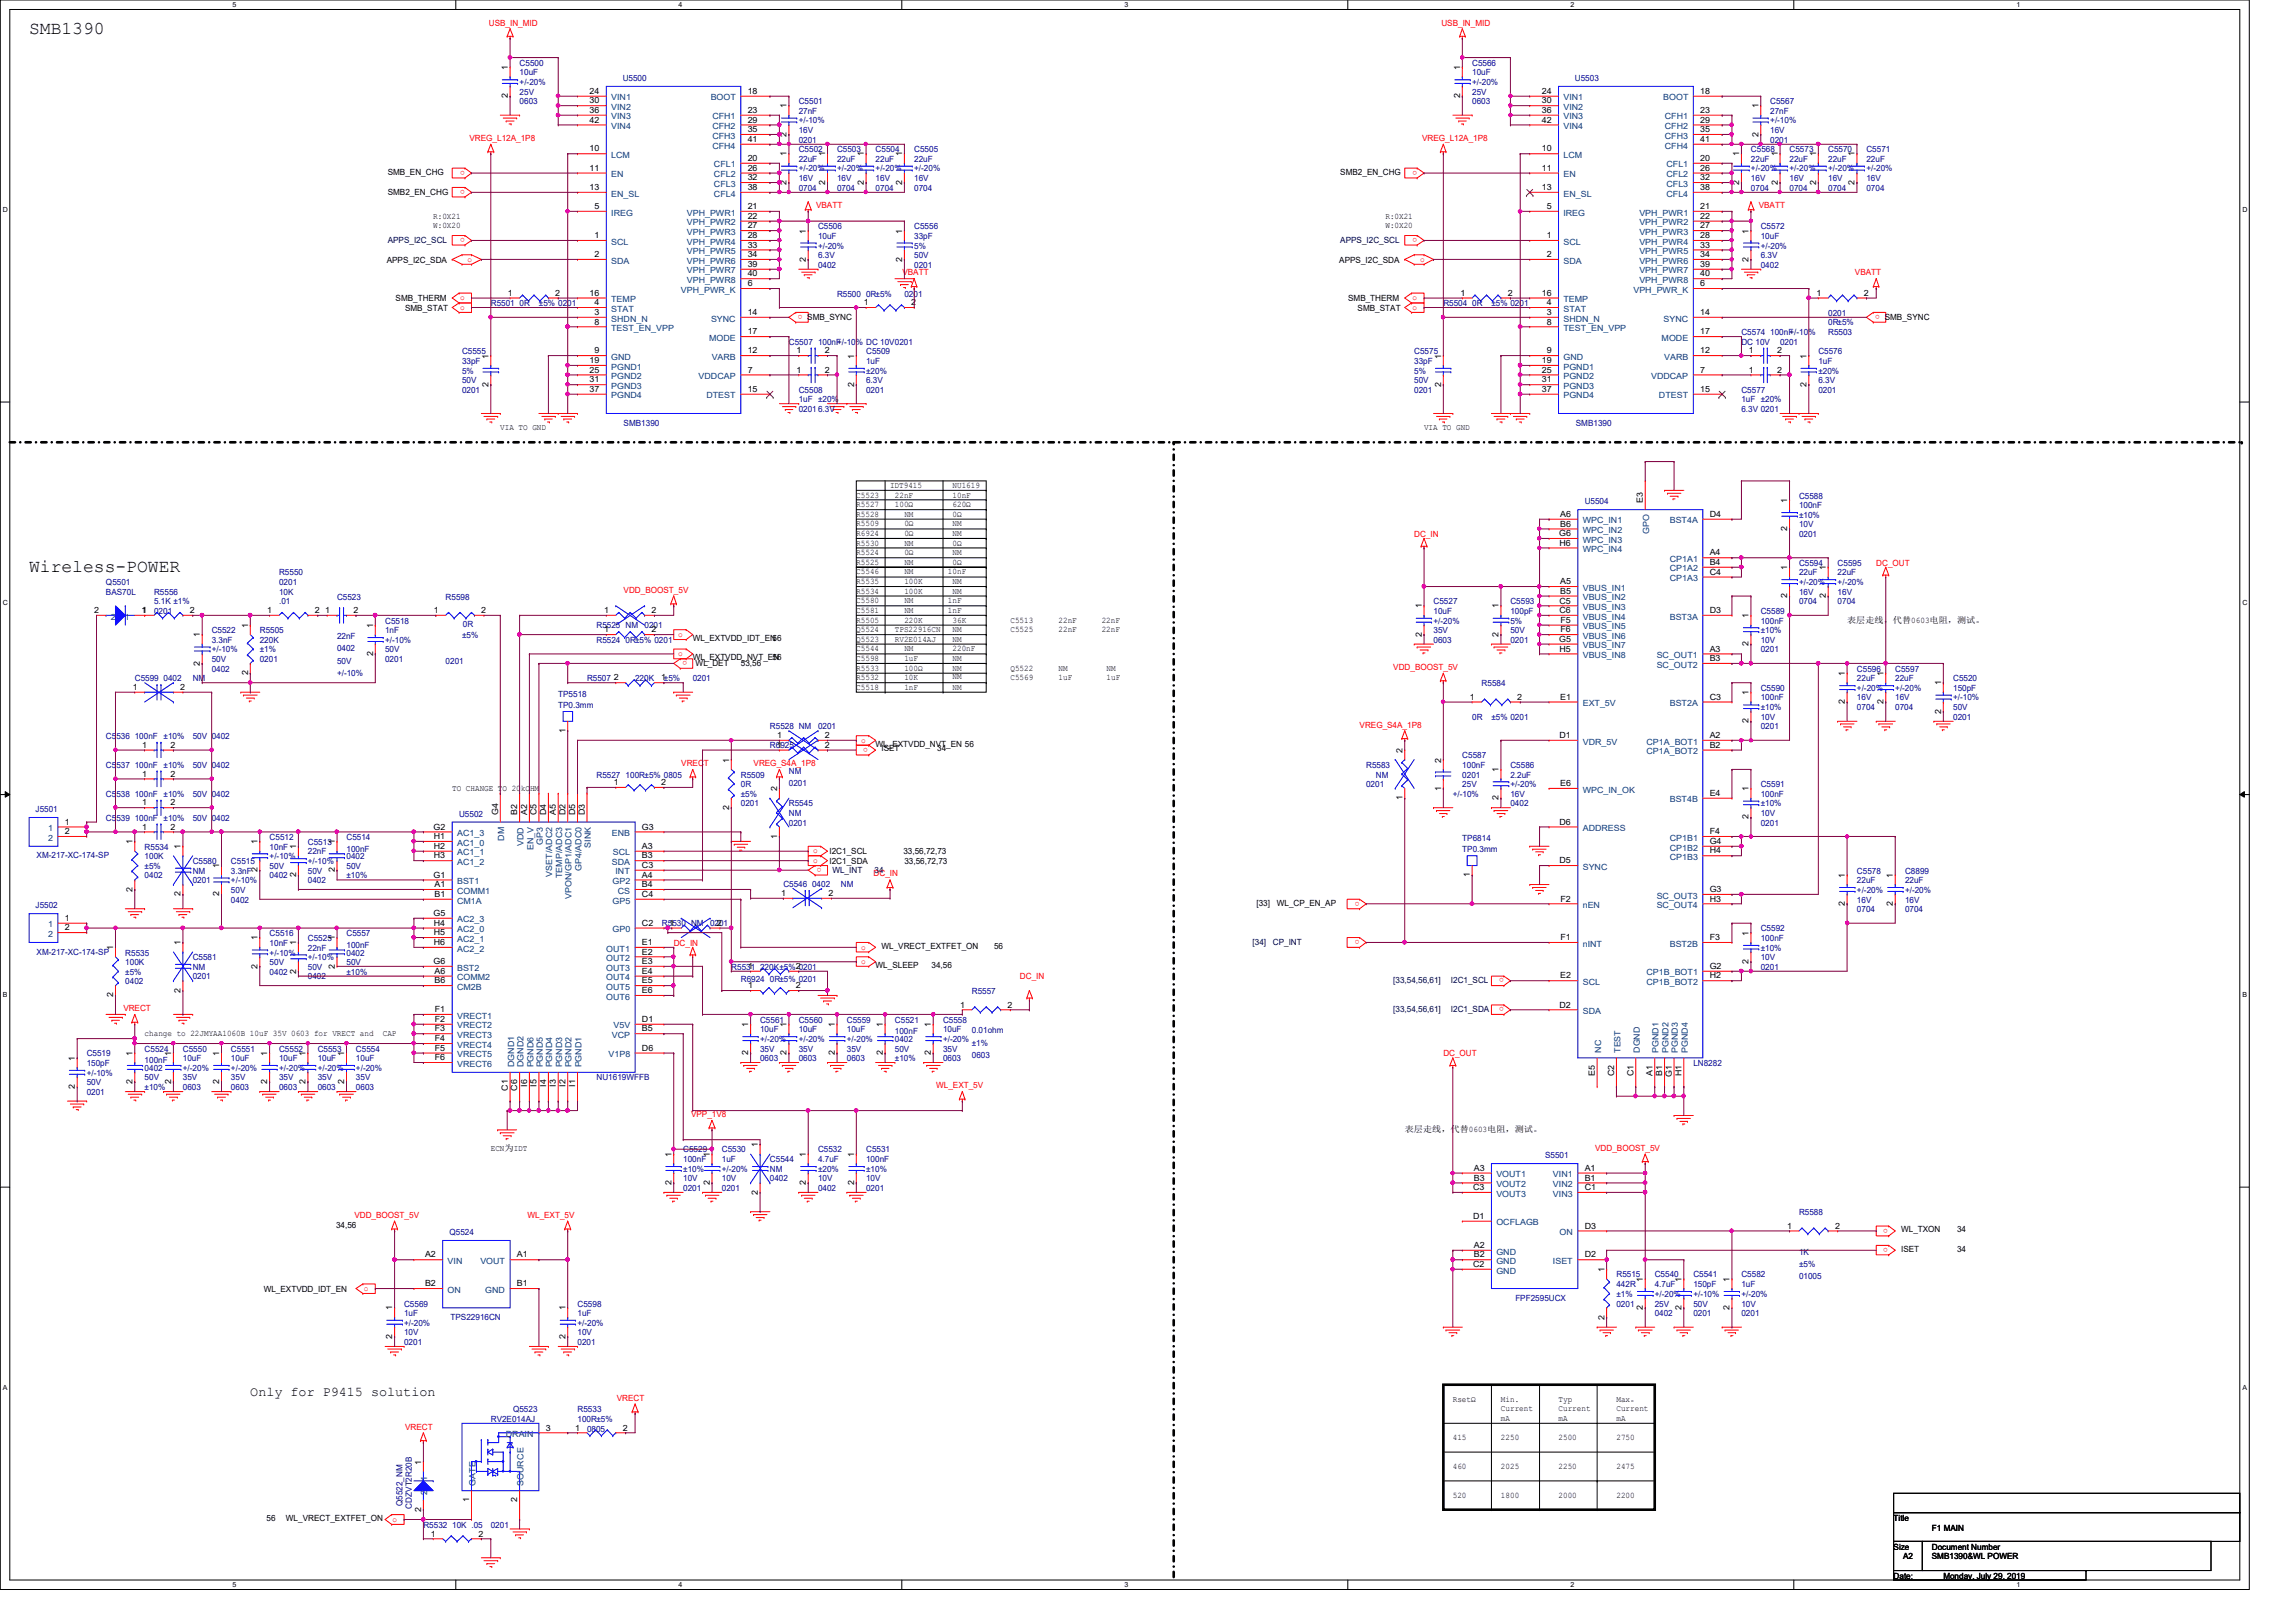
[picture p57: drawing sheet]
<svg xmlns="http://www.w3.org/2000/svg" width="297mm" height="210mm" viewBox="0 0 297 210" stroke-linecap="round" stroke-linejoin="round" font-family="sans-serif">
<defs><g id="words">
<g font-size="2.3">
<text x="3.8" y="4.4">SMB1390</text>
<text x="3.8" y="74.1">Wireless-POWER</text>
</g>
<text font-size="1.7" x="32.4" y="180.6">Only for P9415 solution</text>
<g font-size="1.1" fill="#f00">
<text x="63.2" y="3.3">USB_IN_MID</text>
<text x="186.5" y="3.3">USB_IN_MID</text>
<text x="60.2" y="22.1" transform="rotate(180 60.2 22.1)">o</text>
<text x="60.7" y="18.2">VREG_L12A_1P8</text>
<text x="183.3" y="22.1" transform="rotate(180 183.3 22.1)">o</text>
<text x="184" y="18.2">VREG_L12A_1P8</text>
<text x="60.2" y="24.6" transform="rotate(180 60.2 24.6)">o</text>
<text x="105.6" y="26.9">VBATT</text>
<text x="227.5" y="26.9">VBATT</text>
<text x="60.2" y="30.8" transform="rotate(180 60.2 30.8)">o</text>
<text x="60.5" y="33.9">o</text>
<text x="116.8" y="35.6">VBATT</text>
<text x="183.3" y="30.8" transform="rotate(180 183.3 30.8)">o</text>
<text x="183.7" y="33.9">o</text>
<text x="240" y="35.6">VBATT</text>
<text x="59.5" y="40.1">o</text>
<text x="59.5" y="38.9">o</text>
<text x="103.8" y="40.8" transform="rotate(180 103.8 40.8)">o</text>
<text x="182.7" y="38.9">o</text>
<text x="182.7" y="40.1">o</text>
<text x="243.2" y="40.8" transform="rotate(180 243.2 40.8)">o</text>
<text x="183" y="69.5">DC_IN</text>
<text x="80.7" y="76.7">VDD_BOOST_5V</text>
<text x="242.7" y="73.2">DC_OUT</text>
<text x="87.8" y="82.4">o</text>
<text x="87.8" y="84.9">o</text>
<text x="88.9" y="85.6" transform="rotate(180 88.9 85.6)">o</text>
<text x="180.3" y="86.7">VDD_BOOST_5V</text>
<text x="175.9" y="94.1">VREG_S4A_1P8</text>
<text x="88.1" y="99.1">VRECT</text>
<text x="97.5" y="99.1">VREG_S4A_1P8</text>
<text x="111.4" y="96.1">o</text>
<text x="112.3" y="96.8" transform="rotate(180 112.3 96.8)">o</text>
<text x="105.2" y="110.4">o</text>
<text x="105.2" y="111.7">o</text>
<text x="106.3" y="112.3" transform="rotate(180 106.3 112.3)">o</text>
<text x="113" y="113.4">DC_IN</text>
<text x="175.9" y="116.7" transform="rotate(180 175.9 116.7)">o</text>
<text x="87.2" y="122.4">DC_IN</text>
<text x="111.4" y="124.8">o</text>
<text x="111.4" y="122.9">o</text>
<text x="175.9" y="121.7" transform="rotate(180 175.9 121.7)">o</text>
<text x="16" y="130.9">VRECT</text>
<text x="131.9" y="126.7">DC_IN</text>
<text x="194.6" y="126.6" transform="rotate(180 194.6 126.6)">o</text>
<text x="194.6" y="130.3" transform="rotate(180 194.6 130.3)">o</text>
<text x="186.7" y="136.7">DC_OUT</text>
<text x="121.1" y="140.8">WL_EXT_5V</text>
<text x="89.4" y="144.5">VPP_1V8</text>
<text x="206.4" y="148.9">VDD_BOOST_5V</text>
<text x="45.8" y="157.6">VDD_BOOST_5V</text>
<text x="68.2" y="157.6">WL_EXT_5V</text>
<text x="244.2" y="159" transform="rotate(180 244.2 159)">o</text>
<text x="244.2" y="161.5" transform="rotate(180 244.2 161.5)">o</text>
<text x="47.1" y="167.1">o</text>
<text x="52.4" y="185">VRECT</text>
<text x="79.8" y="181.3">VRECT</text>
<text x="50.8" y="196.9">o</text>
</g>
<g font-size="1.1">
<text x="65.7" y="9.1" transform="rotate(-90 65.7 9.1)">1</text>
<text x="188.9" y="9.1" transform="rotate(-90 188.9 9.1)">1</text>
<text x="65.7" y="12.7" transform="rotate(-90 65.7 12.7)">2</text>
<text x="76.3" y="12.1">24</text>
<text x="76.3" y="13.4">30</text>
<text x="76.3" y="14.6">36</text>
<text x="76.3" y="15.9">42</text>
<text x="96.7" y="12.1">18</text>
<text x="96.7" y="14.6">23</text>
<text x="96.7" y="15.9">29</text>
<text x="96.7" y="17.1">35</text>
<text x="101.8" y="17.7" transform="rotate(-90 101.8 17.7)">2</text>
<text x="101.8" y="14" transform="rotate(-90 101.8 14)">1</text>
<text x="188.9" y="12.7" transform="rotate(-90 188.9 12.7)">2</text>
<text x="199.5" y="12.1">24</text>
<text x="199.5" y="13.4">30</text>
<text x="199.5" y="14.6">36</text>
<text x="199.5" y="15.9">42</text>
<text x="220" y="12.1">18</text>
<text x="220" y="14.6">23</text>
<text x="220" y="15.9">29</text>
<text x="220" y="17.1">35</text>
<text x="227.5" y="17.7" transform="rotate(-90 227.5 17.7)">2</text>
<text x="227.5" y="14" transform="rotate(-90 227.5 14)">1</text>
<text x="50.2" y="22.7">SMB_EN_CHG</text>
<text x="76.3" y="22.1">11</text>
<text x="76.3" y="19.6">10</text>
<text x="96.7" y="18.4">41</text>
<text x="96.7" y="20.8">20</text>
<text x="96.7" y="22.1">26</text>
<text x="96.7" y="23.3">32</text>
<text x="101.8" y="23.9" transform="rotate(-90 101.8 23.9)">2</text>
<text x="101.8" y="20.2" transform="rotate(-90 101.8 20.2)">1</text>
<text x="106.8" y="23.9" transform="rotate(-90 106.8 23.9)">2</text>
<text x="106.8" y="20.2" transform="rotate(-90 106.8 20.2)">1</text>
<text x="111.8" y="23.9" transform="rotate(-90 111.8 23.9)">2</text>
<text x="111.8" y="20.2" transform="rotate(-90 111.8 20.2)">1</text>
<text x="116.7" y="23.9" transform="rotate(-90 116.7 23.9)">2</text>
<text x="116.7" y="20.2" transform="rotate(-90 116.7 20.2)">1</text>
<text x="173.4" y="22.7">SMB2_EN_CHG</text>
<text x="199.5" y="22.1">11</text>
<text x="199.5" y="19.6">10</text>
<text x="220" y="20.8">20</text>
<text x="220" y="22.1">26</text>
<text x="220" y="23.3">32</text>
<text x="220" y="18.4">41</text>
<text x="225" y="23.9" transform="rotate(-90 225 23.9)">2</text>
<text x="225" y="20.2" transform="rotate(-90 225 20.2)">1</text>
<text x="230" y="23.9" transform="rotate(-90 230 23.9)">2</text>
<text x="230" y="20.2" transform="rotate(-90 230 20.2)">1</text>
<text x="234.9" y="23.9" transform="rotate(-90 234.9 23.9)">2</text>
<text x="234.9" y="20.2" transform="rotate(-90 234.9 20.2)">1</text>
<text x="239.9" y="23.9" transform="rotate(-90 239.9 23.9)">2</text>
<text x="239.9" y="20.2" transform="rotate(-90 239.9 20.2)">1</text>
<text x="50.2" y="25.2">SMB2_EN_CHG</text>
<text x="56" y="28.3">R:0X21</text>
<text x="56" y="29.5">W:0X20</text>
<text x="76.3" y="24.6">13</text>
<text x="76.9" y="27.1">5</text>
<text x="96.7" y="27.1">21</text>
<text x="96.7" y="28.3">22</text>
<text x="96.7" y="29.5">27</text>
<text x="96.7" y="24.6">38</text>
<text x="179.2" y="28.3">R:0X21</text>
<text x="179.2" y="29.5">W:0X20</text>
<text x="199.5" y="24.6">13</text>
<text x="200.1" y="27.1">5</text>
<text x="220" y="24.6">38</text>
<text x="220" y="27.1">21</text>
<text x="220" y="28.3">22</text>
<text x="220" y="29.5">27</text>
<text x="50" y="34">APPS_I2C_SDA</text>
<text x="76.9" y="30.8">1</text>
<text x="76.9" y="33.3">2</text>
<text x="96.7" y="30.8">28</text>
<text x="96.7" y="32">33</text>
<text x="96.7" y="33.3">34</text>
<text x="96.7" y="34.5">39</text>
<text x="96.7" y="35.8">40</text>
<text x="104.3" y="33.9" transform="rotate(-90 104.3 33.9)">2</text>
<text x="104.3" y="30.2" transform="rotate(-90 104.3 30.2)">1</text>
<text x="116.7" y="33.9" transform="rotate(-90 116.7 33.9)">2</text>
<text x="116.7" y="30.2" transform="rotate(-90 116.7 30.2)">1</text>
<text x="173.3" y="34">APPS_I2C_SDA</text>
<text x="200.1" y="30.8">1</text>
<text x="200.1" y="33.3">2</text>
<text x="220" y="30.8">28</text>
<text x="220" y="32">33</text>
<text x="220" y="33.3">34</text>
<text x="220" y="34.5">39</text>
<text x="220" y="35.8">40</text>
<text x="226.2" y="33.9" transform="rotate(-90 226.2 33.9)">2</text>
<text x="226.2" y="30.2" transform="rotate(-90 226.2 30.2)">1</text>
<text x="51.2" y="39">SMB_THERM</text>
<text x="52.4" y="40.3">SMB_STAT</text>
<text x="65.7" y="38.3">1</text>
<text x="71.8" y="38.3">2</text>
<text x="76.3" y="38.3">16</text>
<text x="76.9" y="39.5">4</text>
<text x="76.9" y="40.8">3</text>
<text x="76.9" y="42">8</text>
<text x="96.7" y="37">6</text>
<text x="96.7" y="40.8">14</text>
<text x="104.4" y="41.4">SMB_SYNC</text>
<text x="111.8" y="39.5">1</text>
<text x="117.9" y="39.5">2</text>
<text x="174.4" y="39">SMB_THERM</text>
<text x="175.6" y="40.3">SMB_STAT</text>
<text x="188.9" y="38.3">1</text>
<text x="195.1" y="38.3">2</text>
<text x="199.5" y="38.3">16</text>
<text x="200.1" y="39.5">4</text>
<text x="200.1" y="40.8">3</text>
<text x="200.1" y="42">8</text>
<text x="220" y="40.8">14</text>
<text x="220" y="37">6</text>
<text x="235" y="38.3">1</text>
<text x="241.1" y="38.3">2</text>
<text x="243.8" y="41.4">SMB_SYNC</text>
<text x="63.2" y="46.4" transform="rotate(-90 63.2 46.4)">1</text>
<text x="76.3" y="47">19</text>
<text x="76.9" y="45.7">9</text>
<text x="96.7" y="45.7">12</text>
<text x="96.7" y="43.3">17</text>
<text x="103" y="45.7">1</text>
<text x="106.7" y="45.7">2</text>
<text x="110.5" y="46.4" transform="rotate(-90 110.5 46.4)">1</text>
<text x="186.4" y="46.4" transform="rotate(-90 186.4 46.4)">1</text>
<text x="199.5" y="47">19</text>
<text x="200.1" y="45.7">9</text>
<text x="220" y="45.7">12</text>
<text x="220" y="43.3">17</text>
<text x="226.3" y="45.7">1</text>
<text x="229.9" y="45.7">2</text>
<text x="233.7" y="46.4" transform="rotate(-90 233.7 46.4)">1</text>
<text x="63.2" y="50" transform="rotate(-90 63.2 50)">2</text>
<text x="76.3" y="48.2">25</text>
<text x="76.3" y="49.5">31</text>
<text x="76.3" y="50.7">37</text>
<text x="96.7" y="48.2">7</text>
<text x="96.7" y="50.7">15</text>
<text x="103" y="48.2">1</text>
<text x="106.7" y="48.2">2</text>
<text x="110.5" y="50" transform="rotate(-90 110.5 50)">2</text>
<text x="186.4" y="50" transform="rotate(-90 186.4 50)">2</text>
<text x="199.5" y="48.2">25</text>
<text x="199.5" y="49.5">31</text>
<text x="199.5" y="50.7">37</text>
<text x="220" y="48.2">7</text>
<text x="220" y="50.7">15</text>
<text x="226.3" y="48.2">1</text>
<text x="229.9" y="48.2">2</text>
<text x="233.7" y="50" transform="rotate(-90 233.7 50)">2</text>
<text x="64.7" y="55.7">VIA TO GND</text>
<text x="184.2" y="55.7">VIA TO GND</text>
<text x="110.8" y="64.4">C5523</text>
<text x="110.8" y="65.6">R5527</text>
<text x="115.1" y="63.2">IDT9415</text>
<text x="115.8" y="64.4">22nF</text>
<text x="115.8" y="65.6">100Ω</text>
<text x="123.2" y="63.2">NU1619</text>
<text x="123.2" y="65.6">620Ω</text>
<text x="123.2" y="64.4">10nF</text>
<text x="212.6" y="65.1" transform="rotate(-90 212.6 65.1)">E3</text>
<text x="231.2" y="65.1" transform="rotate(-90 231.2 65.1)">1</text>
<text x="110.8" y="66.9">R5528</text>
<text x="110.8" y="68.1">R5509</text>
<text x="110.8" y="69.4">R6924</text>
<text x="110.8" y="70.6">R5530</text>
<text x="110.8" y="71.8">R5524</text>
<text x="117" y="70.6">NM</text>
<text x="117" y="66.9">NM</text>
<text x="117" y="71.8">0Ω</text>
<text x="117" y="69.4">0Ω</text>
<text x="117" y="68.1">0Ω</text>
<text x="123.2" y="66.9">0Ω</text>
<text x="123.2" y="69.4">NM</text>
<text x="123.2" y="68.1">NM</text>
<text x="123.2" y="71.8">NM</text>
<text x="123.2" y="70.6">0Ω</text>
<text x="201.7" y="69.4">G6</text>
<text x="201.8" y="70.6">H6</text>
<text x="201.8" y="66.9">A6</text>
<text x="201.8" y="68.2">B6</text>
<text x="221.2" y="71.9">A4</text>
<text x="221.2" y="66.9">D4</text>
<text x="231.2" y="68.7" transform="rotate(-90 231.2 68.7)">2</text>
<text x="110.8" y="75.6">R5535</text>
<text x="110.8" y="76.8">R5534</text>
<text x="110.8" y="73.1">R5525</text>
<text x="110.8" y="74.3">C5546</text>
<text x="117" y="75.6">100K</text>
<text x="117" y="76.8">100K</text>
<text x="117" y="73.1">NM</text>
<text x="117" y="74.3">NM</text>
<text x="122.6" y="74.3">10nF</text>
<text x="123.2" y="76.8">NM</text>
<text x="123.2" y="75.6">NM</text>
<text x="123.2" y="73.1">0Ω</text>
<text x="201.8" y="75.6">A5</text>
<text x="201.8" y="76.8">B5</text>
<text x="221.2" y="73.1">B4</text>
<text x="221.2" y="74.4">C4</text>
<text x="231.2" y="77.4" transform="rotate(-90 231.2 77.4)">2</text>
<text x="231.2" y="73.8" transform="rotate(-90 231.2 73.8)">1</text>
<text x="236.2" y="77.4" transform="rotate(-90 236.2 77.4)">2</text>
<text x="236.2" y="73.8" transform="rotate(-90 236.2 73.8)">1</text>
<text x="12.2" y="79.3">2</text>
<text x="18.3" y="79.3">1</text>
<text x="24.6" y="79.3">2</text>
<text x="25.9" y="82.5" transform="rotate(-90 25.9 82.5)">1</text>
<text x="32.1" y="81.2" transform="rotate(-90 32.1 81.2)">1</text>
<text x="34.6" y="79.3">1</text>
<text x="40.7" y="79.3">2</text>
<text x="42.1" y="79.3">1</text>
<text x="45.7" y="79.3">2</text>
<text x="48.3" y="81.2" transform="rotate(-90 48.3 81.2)">1</text>
<text x="56.1" y="79.3">1</text>
<text x="62.3" y="79.3">2</text>
<text x="78.1" y="79.3">1</text>
<text x="78.1" y="81.8">1</text>
<text x="84.3" y="79.3">2</text>
<text x="84.3" y="81.8">2</text>
<text x="89.6" y="82.9">WL_EXTVDD_IDT_EN56</text>
<text x="110.8" y="83.1">Q5523</text>
<text x="110.8" y="81.8">Q5524</text>
<text x="110.8" y="80.6">R5505</text>
<text x="110.8" y="78.1">C5580</text>
<text x="110.8" y="79.3">C5581</text>
<text x="115.8" y="83.1">RV2E014AJ</text>
<text x="115.8" y="81.8">TPS22916CN</text>
<text x="117" y="79.3">NM</text>
<text x="117" y="78.1">NM</text>
<text x="117" y="80.6">220K</text>
<text x="122.6" y="79.3">1nF</text>
<text x="122.6" y="78.1">1nF</text>
<text x="123.2" y="80.6">36K</text>
<text x="123.2" y="81.8">NM</text>
<text x="123.2" y="83.1">NM</text>
<text x="130.7" y="80.6">C5513</text>
<text x="130.7" y="81.8">C5525</text>
<text x="136.9" y="80.6">22nF</text>
<text x="136.9" y="81.8">22nF</text>
<text x="142.5" y="81.8">22nF</text>
<text x="142.5" y="80.6">22nF</text>
<text x="183.9" y="82.4" transform="rotate(-90 183.9 82.4)">2</text>
<text x="183.9" y="78.7" transform="rotate(-90 183.9 78.7)">1</text>
<text x="193.9" y="82.4" transform="rotate(-90 193.9 82.4)">2</text>
<text x="193.9" y="78.7" transform="rotate(-90 193.9 78.7)">1</text>
<text x="201.7" y="83.1">G5</text>
<text x="201.8" y="78.1">C5</text>
<text x="201.8" y="79.3">C6</text>
<text x="201.9" y="80.6">F5</text>
<text x="201.9" y="81.8">F6</text>
<text x="221.2" y="79.3">D3</text>
<text x="226.2" y="83.7" transform="rotate(-90 226.2 83.7)">2</text>
<text x="226.2" y="80" transform="rotate(-90 226.2 80)">1</text>
<text x="239" y="80.6">表表表表，代代0603将电，测测。</text>
<text x="17.2" y="89.3">1</text>
<text x="23.3" y="89.3">2</text>
<text x="25.9" y="86.1" transform="rotate(-90 25.9 86.1)">2</text>
<text x="32.1" y="87.4" transform="rotate(-90 32.1 87.4)">2</text>
<text x="48.3" y="84.9" transform="rotate(-90 48.3 84.9)">2</text>
<text x="79.4" y="88.1">2</text>
<text x="85.6" y="88.1">1±5%</text>
<text x="89.6" y="85.4">WL_EXTVDD_NVT_EN</text>
<text x="90" y="86.2">WL_DET</text>
<text x="95.8" y="86.2">53,56</text>
<text x="99.9" y="85.4">56</text>
<text x="110.8" y="84.3">C5544</text>
<text x="110.8" y="85.6">C5598</text>
<text x="110.8" y="89.3">C5518</text>
<text x="110.8" y="88.1">R5532</text>
<text x="110.8" y="86.8">R5533</text>
<text x="117" y="86.8">100Ω</text>
<text x="117" y="89.3">1nF</text>
<text x="117" y="85.6">1uF</text>
<text x="117" y="88.1">10K</text>
<text x="117" y="84.3">NM</text>
<text x="123.2" y="84.3">220nF</text>
<text x="123.2" y="86.8">NM</text>
<text x="123.2" y="85.6">NM</text>
<text x="123.2" y="87.9">NM</text>
<text x="123.2" y="89.3">NM</text>
<text x="130.7" y="86.8">Q5522</text>
<text x="130.7" y="88.1">C5569</text>
<text x="136.9" y="88.1">1uF</text>
<text x="136.9" y="86.8">NM</text>
<text x="143.2" y="88.1">1uF</text>
<text x="143.2" y="86.8">NM</text>
<text x="201.8" y="84.3">H5</text>
<text x="221.2" y="84.3">A3</text>
<text x="221.2" y="85.6">B3</text>
<text x="226.2" y="90" transform="rotate(-90 226.2 90)">1</text>
<text x="238.7" y="87.5" transform="rotate(-90 238.7 87.5)">1</text>
<text x="243.7" y="87.5" transform="rotate(-90 243.7 87.5)">1</text>
<text x="251.1" y="88.7" transform="rotate(-90 251.1 88.7)">1</text>
<text x="73.1" y="94.9" transform="rotate(-90 73.1 94.9)">1</text>
<text x="100.5" y="95.5">1</text>
<text x="106.7" y="95.5">2</text>
<text x="190.2" y="90.6">1</text>
<text x="196.3" y="90.6">2</text>
<text x="201.8" y="95.5">D1</text>
<text x="201.8" y="90.6">E1</text>
<text x="221.2" y="95.5">A2</text>
<text x="221.2" y="90.6">C3</text>
<text x="226.2" y="93.6" transform="rotate(-90 226.2 93.6)">2</text>
<text x="238.7" y="91.1" transform="rotate(-90 238.7 91.1)">2</text>
<text x="243.7" y="91.1" transform="rotate(-90 243.7 91.1)">2</text>
<text x="251.1" y="92.4" transform="rotate(-90 251.1 92.4)">2</text>
<text x="18.4" y="96.8">1</text>
<text x="18.4" y="100.5">1</text>
<text x="22.1" y="96.8">2</text>
<text x="22.1" y="100.5">2</text>
<text x="79.4" y="101.6">1</text>
<text x="85.6" y="101.6">2</text>
<text x="94.3" y="98.7" transform="rotate(-90 94.3 98.7)">1</text>
<text x="100.5" y="96.8">1</text>
<text x="106.7" y="96.8">2</text>
<text x="113.3" y="96.6">WL_EXTVDD_NVT_EN 56</text>
<text x="114" y="97.2">ISET</text>
<text x="121.2" y="97.2">34</text>
<text x="181.4" y="97.4" transform="rotate(-90 181.4 97.4)">2</text>
<text x="186.4" y="98.7" transform="rotate(-90 186.4 98.7)">2</text>
<text x="193.9" y="99.9" transform="rotate(-90 193.9 99.9)">1</text>
<text x="201.8" y="101.7">E6</text>
<text x="221.2" y="96.8">B2</text>
<text x="8.4" y="106.7">1</text>
<text x="8.4" y="107.9">2</text>
<text x="18.4" y="104.2">1</text>
<text x="18.4" y="107.4">1</text>
<text x="22.1" y="104.2">2</text>
<text x="22.1" y="107.4">2</text>
<text x="56.1" y="107.4">G2</text>
<text x="58.5" y="102.4">TO CHANGE TO 20kOHM</text>
<text x="64.4" y="105.5" transform="rotate(-90 64.4 105.5)">G4</text>
<text x="66.9" y="105.5" transform="rotate(-90 66.9 105.5)">B2</text>
<text x="68.2" y="105.5" transform="rotate(-90 68.2 105.5)">A2</text>
<text x="69.4" y="105.5" transform="rotate(-90 69.4 105.5)">C5</text>
<text x="70.7" y="105.5" transform="rotate(-90 70.7 105.5)">D4</text>
<text x="71.9" y="105.5" transform="rotate(-90 71.9 105.5)">A5</text>
<text x="73.1" y="105.5" transform="rotate(-90 73.1 105.5)">D2</text>
<text x="74.4" y="105.5" transform="rotate(-90 74.4 105.5)">D5</text>
<text x="75.6" y="105.5" transform="rotate(-90 75.6 105.5)">D3</text>
<text x="83.1" y="107.4">G3</text>
<text x="94.3" y="104.8" transform="rotate(-90 94.3 104.8)">2</text>
<text x="100.5" y="102.4" transform="rotate(-90 100.5 102.4)">2</text>
<text x="181.4" y="103.5" transform="rotate(-90 181.4 103.5)">1</text>
<text x="186.4" y="102.3" transform="rotate(-90 186.4 102.3)">1</text>
<text x="193.9" y="103.5" transform="rotate(-90 193.9 103.5)">2</text>
<text x="201.8" y="106.7">D6</text>
<text x="221.2" y="107.9">F4</text>
<text x="221.2" y="103">E4</text>
<text x="226.2" y="106" transform="rotate(-90 226.2 106)">2</text>
<text x="226.2" y="102.4" transform="rotate(-90 226.2 102.4)">1</text>
<text x="17.1" y="109.3" transform="rotate(-90 17.1 109.3)">1</text>
<text x="23.4" y="109.9" transform="rotate(-90 23.4 109.9)">1</text>
<text x="28.4" y="112.4" transform="rotate(-90 28.4 112.4)">1</text>
<text x="33.3" y="112.9" transform="rotate(-90 33.3 112.9)">2</text>
<text x="33.3" y="109.3" transform="rotate(-90 33.3 109.3)">1</text>
<text x="38.3" y="113.5" transform="rotate(-90 38.3 113.5)">2</text>
<text x="38.3" y="109.9" transform="rotate(-90 38.3 109.9)">1</text>
<text x="43.3" y="112.9" transform="rotate(-90 43.3 112.9)">2</text>
<text x="43.3" y="109.3" transform="rotate(-90 43.3 109.3)">1</text>
<text x="56.1" y="113.6">G1</text>
<text x="56.1" y="108.6">H1</text>
<text x="56.1" y="109.9">H2</text>
<text x="56.1" y="111.1">H3</text>
<text x="83.1" y="111.1">B3</text>
<text x="83.1" y="113.6">A4</text>
<text x="83.1" y="112.3">C3</text>
<text x="83.1" y="109.9">A3</text>
<text x="100.5" y="108.5" transform="rotate(-90 100.5 108.5)">1</text>
<text x="107.3" y="110.6">I2C1_SCL</text>
<text x="107.3" y="111.8">I2C1_SDA</text>
<text x="116.9" y="110.6">33,56,72,73</text>
<text x="117" y="111.8">33,56,72,73</text>
<text x="190.2" y="113.5" transform="rotate(-90 190.2 113.5)">1</text>
<text x="201.8" y="111.7">D5</text>
<text x="221.2" y="109.2">G4</text>
<text x="221.2" y="110.4">H4</text>
<text x="238.7" y="113.6" transform="rotate(-90 238.7 113.6)">1</text>
<text x="244.9" y="113.6" transform="rotate(-90 244.9 113.6)">1</text>
<text x="8.4" y="119.2">1</text>
<text x="17.1" y="115.4" transform="rotate(-90 17.1 115.4)">2</text>
<text x="23.4" y="116" transform="rotate(-90 23.4 116)">2</text>
<text x="28.4" y="116" transform="rotate(-90 28.4 116)">2</text>
<text x="56.1" y="118.5">G5</text>
<text x="56.1" y="119.8">H4</text>
<text x="56.2" y="114.8">A1</text>
<text x="56.2" y="116.1">B1</text>
<text x="83.1" y="114.8">B4</text>
<text x="83.1" y="119.8">C2</text>
<text x="83.1" y="116.1">C4</text>
<text x="86.6" y="119.8">1</text>
<text x="92.7" y="119.8">2</text>
<text x="101" y="116">1</text>
<text x="107.2" y="116">2</text>
<text x="162.6" y="117.3">[33]</text>
<text x="165.2" y="117.3">WL_CP_EN_AP</text>
<text x="201.9" y="116.7">F2</text>
<text x="221.2" y="115.4">G3</text>
<text x="221.2" y="116.7">H3</text>
<text x="238.7" y="117.3" transform="rotate(-90 238.7 117.3)">2</text>
<text x="244.9" y="117.3" transform="rotate(-90 244.9 117.3)">2</text>
<text x="8.4" y="120.4">2</text>
<text x="14.6" y="122.9" transform="rotate(-90 14.6 122.9)">1</text>
<text x="23.4" y="122.3" transform="rotate(-90 23.4 122.3)">1</text>
<text x="33.3" y="125.3" transform="rotate(-90 33.3 125.3)">2</text>
<text x="33.3" y="121.7" transform="rotate(-90 33.3 121.7)">1</text>
<text x="38.3" y="126" transform="rotate(-90 38.3 126)">2</text>
<text x="38.3" y="122.3" transform="rotate(-90 38.3 122.3)">1</text>
<text x="43.3" y="125.3" transform="rotate(-90 43.3 125.3)">2</text>
<text x="43.3" y="121.7" transform="rotate(-90 43.3 121.7)">1</text>
<text x="56.1" y="124.8">G6</text>
<text x="56.1" y="121">H5</text>
<text x="56.1" y="122.3">H6</text>
<text x="83.1" y="122.3">E1</text>
<text x="83.1" y="123.5">E2</text>
<text x="83.1" y="124.8">E3</text>
<text x="96.8" y="125.4">1</text>
<text x="103" y="125.4">2</text>
<text x="113.3" y="125.3">WL_SLEEP</text>
<text x="114" y="122.8">WL_VRECT_EXTFET_ON</text>
<text x="120.5" y="125.3">34,56</text>
<text x="128.6" y="122.8">56</text>
<text x="201.9" y="121.7">F1</text>
<text x="221.2" y="125.4">G2</text>
<text x="221.2" y="121.7">F3</text>
<text x="226.2" y="124.7" transform="rotate(-90 226.2 124.7)">2</text>
<text x="226.2" y="121.1" transform="rotate(-90 226.2 121.1)">1</text>
<text x="14.6" y="129.1" transform="rotate(-90 14.6 129.1)">2</text>
<text x="23.4" y="128.4" transform="rotate(-90 23.4 128.4)">2</text>
<text x="56.2" y="126">A6</text>
<text x="56.2" y="127.3">B6</text>
<text x="56.3" y="131">F1</text>
<text x="83.1" y="126">E4</text>
<text x="83.1" y="127.3">E5</text>
<text x="83.1" y="128.5">E6</text>
<text x="96.8" y="127.9">1</text>
<text x="103" y="127.9">2</text>
<text x="124.2" y="130.4">1</text>
<text x="130.3" y="130.4">2</text>
<text x="201.8" y="130.4">D2</text>
<text x="201.8" y="126.6">E2</text>
<text x="221.2" y="126.6">H2</text>
<text x="9.7" y="137.2" transform="rotate(-90 9.7 137.2)">1</text>
<text x="17.1" y="136.6" transform="rotate(-90 17.1 136.6)">1</text>
<text x="18.7" y="134.1">change to 22JMYAA1060B 10uF 35V 0603 for VRECT and</text>
<text x="22.1" y="136.6" transform="rotate(-90 22.1 136.6)">1</text>
<text x="28.4" y="136.6" transform="rotate(-90 28.4 136.6)">1</text>
<text x="34.6" y="136.6" transform="rotate(-90 34.6 136.6)">1</text>
<text x="39.5" y="136.6" transform="rotate(-90 39.5 136.6)">1</text>
<text x="44.5" y="136.6" transform="rotate(-90 44.5 136.6)">1</text>
<text x="49.5" y="134.1">CAP</text>
<text x="56.3" y="132.2">F2</text>
<text x="56.3" y="133.5">F3</text>
<text x="56.3" y="134.7">F4</text>
<text x="56.3" y="136">F5</text>
<text x="56.3" y="137.2">F6</text>
<text x="83.1" y="133.5">B5</text>
<text x="83.1" y="132.2">D1</text>
<text x="83.1" y="136">D6</text>
<text x="96.8" y="136.6" transform="rotate(-90 96.8 136.6)">2</text>
<text x="96.8" y="132.9" transform="rotate(-90 96.8 132.9)">1</text>
<text x="101.8" y="136.6" transform="rotate(-90 101.8 136.6)">2</text>
<text x="101.8" y="132.9" transform="rotate(-90 101.8 132.9)">1</text>
<text x="108" y="136.6" transform="rotate(-90 108 136.6)">2</text>
<text x="108" y="132.9" transform="rotate(-90 108 132.9)">1</text>
<text x="114.2" y="136.6" transform="rotate(-90 114.2 136.6)">2</text>
<text x="114.2" y="132.9" transform="rotate(-90 114.2 132.9)">1</text>
<text x="120.4" y="136.6" transform="rotate(-90 120.4 136.6)">2</text>
<text x="120.4" y="132.9" transform="rotate(-90 120.4 132.9)">1</text>
<text x="9.7" y="140.9" transform="rotate(-90 9.7 140.9)">2</text>
<text x="17.1" y="140.3" transform="rotate(-90 17.1 140.3)">2</text>
<text x="22.1" y="140.3" transform="rotate(-90 22.1 140.3)">2</text>
<text x="28.4" y="140.3" transform="rotate(-90 28.4 140.3)">2</text>
<text x="34.6" y="140.3" transform="rotate(-90 34.6 140.3)">2</text>
<text x="39.5" y="140.3" transform="rotate(-90 39.5 140.3)">2</text>
<text x="44.5" y="140.3" transform="rotate(-90 44.5 140.3)">2</text>
<text x="65.7" y="141.1" transform="rotate(-90 65.7 141.1)">C1</text>
<text x="66.9" y="141.1" transform="rotate(-90 66.9 141.1)">C6</text>
<text x="68.2" y="140.6" transform="rotate(-90 68.2 140.6)">I6</text>
<text x="69.4" y="140.6" transform="rotate(-90 69.4 140.6)">I5</text>
<text x="70.7" y="140.6" transform="rotate(-90 70.7 140.6)">I4</text>
<text x="71.9" y="140.6" transform="rotate(-90 71.9 140.6)">I3</text>
<text x="73.1" y="140.6" transform="rotate(-90 73.1 140.6)">I2</text>
<text x="74.4" y="140.6" transform="rotate(-90 74.4 140.6)">I1</text>
<text x="206.3" y="139.2" transform="rotate(-90 206.3 139.2)">E5</text>
<text x="208.8" y="139.3" transform="rotate(-90 208.8 139.3)">C2</text>
<text x="211.3" y="139.3" transform="rotate(-90 211.3 139.3)">C1</text>
<text x="213.8" y="139.2" transform="rotate(-90 213.8 139.2)">A1</text>
<text x="215.1" y="139.2" transform="rotate(-90 215.1 139.2)">B1</text>
<text x="216.3" y="139.3" transform="rotate(-90 216.3 139.3)">G1</text>
<text x="217.5" y="139.3" transform="rotate(-90 217.5 139.3)">H1</text>
<text x="63.5" y="148.9">ECN为IDT</text>
<text x="86.9" y="149.7" transform="rotate(-90 86.9 149.7)">1</text>
<text x="91.8" y="149.7" transform="rotate(-90 91.8 149.7)">1</text>
<text x="98" y="148.5" transform="rotate(-90 98 148.5)">1</text>
<text x="104.3" y="149.7" transform="rotate(-90 104.3 149.7)">1</text>
<text x="110.5" y="149.7" transform="rotate(-90 110.5 149.7)">1</text>
<text x="181.7" y="146.5">表表表表，代代0603将电，测测。</text>
<text x="86.9" y="153.3" transform="rotate(-90 86.9 153.3)">2</text>
<text x="91.8" y="153.3" transform="rotate(-90 91.8 153.3)">2</text>
<text x="98" y="154.6" transform="rotate(-90 98 154.6)">2</text>
<text x="104.3" y="153.3" transform="rotate(-90 104.3 153.3)">2</text>
<text x="110.5" y="153.3" transform="rotate(-90 110.5 153.3)">2</text>
<text x="190.6" y="154">C3</text>
<text x="190.7" y="151.5">A3</text>
<text x="190.7" y="152.8">B3</text>
<text x="205" y="151.5">A1</text>
<text x="205" y="152.8">B1</text>
<text x="205" y="154">C1</text>
<text x="43.5" y="158.9">34,56</text>
<text x="190.6" y="157.7">D1</text>
<text x="190.7" y="161.5">A2</text>
<text x="205" y="159">D3</text>
<text x="231.2" y="159">1</text>
<text x="237.4" y="159">2</text>
<text x="246" y="159.5">WL_TXON</text>
<text x="246" y="162">ISET</text>
<text x="253.2" y="159.5">34</text>
<text x="253.2" y="162">34</text>
<text x="34.1" y="167.2">WL_EXTVDD_IDT_EN</text>
<text x="55" y="162.7">A2</text>
<text x="55" y="166.5">B2</text>
<text x="66.9" y="166.5">B1</text>
<text x="66.9" y="162.7">A1</text>
<text x="190.6" y="164">C2</text>
<text x="190.7" y="162.7">B2</text>
<text x="205" y="162.7">D2</text>
<text x="207.6" y="164.6" transform="rotate(-90 207.6 164.6)">1</text>
<text x="212.6" y="165.9" transform="rotate(-90 212.6 165.9)">1</text>
<text x="217.5" y="165.9" transform="rotate(-90 217.5 165.9)">1</text>
<text x="223.8" y="165.9" transform="rotate(-90 223.8 165.9)">1</text>
<text x="50.8" y="173.3" transform="rotate(-90 50.8 173.3)">2</text>
<text x="50.8" y="169.6" transform="rotate(-90 50.8 169.6)">1</text>
<text x="73.1" y="173.3" transform="rotate(-90 73.1 173.3)">2</text>
<text x="73.1" y="169.6" transform="rotate(-90 73.1 169.6)">1</text>
<text x="207.6" y="170.8" transform="rotate(-90 207.6 170.8)">2</text>
<text x="212.6" y="169.5" transform="rotate(-90 212.6 169.5)">2</text>
<text x="217.5" y="169.5" transform="rotate(-90 217.5 169.5)">2</text>
<text x="223.8" y="169.5" transform="rotate(-90 223.8 169.5)">2</text>
<text x="70.6" y="185.1">3</text>
<text x="74.4" y="185.1">1</text>
<text x="80.6" y="185.1">2</text>
<text x="188" y="181.4">RsetΩ</text>
<text x="194.2" y="181.4">Min.</text>
<text x="194.2" y="182.6">Current</text>
<text x="194.2" y="183.9">mA</text>
<text x="201.6" y="183.9">mA</text>
<text x="201.6" y="181.4">Typ</text>
<text x="201.6" y="182.6">Current</text>
<text x="209.1" y="183.9">mA</text>
<text x="209.1" y="182.6">Current</text>
<text x="209.1" y="181.4">Max。</text>
<text x="54.5" y="189.5" transform="rotate(-90 54.5 189.5)">1</text>
<text x="188" y="186.4">415</text>
<text x="188" y="190.1">460</text>
<text x="194.2" y="190.1">2025</text>
<text x="194.2" y="186.4">2250</text>
<text x="201.6" y="190.1">2250</text>
<text x="201.6" y="186.4">2500</text>
<text x="209.1" y="186.4">2750</text>
<text x="209.1" y="190.1">2475</text>
<text x="34.5" y="196.8">56</text>
<text x="37" y="196.8">WL_VRECT_EXTFET_ON</text>
<text x="54.5" y="195.7" transform="rotate(-90 54.5 195.7)">2</text>
<text x="60.7" y="194.4" transform="rotate(-90 60.7 194.4)">1</text>
<text x="66.9" y="194.4" transform="rotate(-90 66.9 194.4)">2</text>
<text x="188" y="193.8">520</text>
<text x="194.2" y="193.8">1800</text>
<text x="201.6" y="193.8">2000</text>
<text x="209.1" y="193.8">2200</text>
<text x="245" y="196.8">Title</text>
<text x="55.7" y="198.8">1</text>
<text x="61.9" y="198.8">2</text>
<text x="245" y="200.5">Size</text>
<text x="246.2" y="201.8">A2</text>
<text x="249.9" y="200.5">Document Number</text>
<text x="249.9" y="201.8">SMB1390&amp;WL POWER</text>
<text x="249.9" y="198.1">F1 MAIN</text>
<text x="245" y="204.3">Date:</text>
<text x="251.4" y="204.3">Monday, July 29, 2019</text>
</g>
<g font-size="1.1" fill="#00007f">
<text x="67.2" y="8.5">C5500</text>
<text x="67.2" y="9.7">10uF</text>
<text x="67.2" y="11">+/-20%</text>
<text x="80.6" y="10.5">U5500</text>
<text x="190.5" y="8.5">C5566</text>
<text x="190.5" y="9.7">10uF</text>
<text x="190.5" y="11">+/-20%</text>
<text x="203.7" y="10.5">U5503</text>
<text x="67.2" y="13.5">0603</text>
<text x="67.2" y="12.2">25V</text>
<text x="103.3" y="13.5">C5501</text>
<text x="103.3" y="14.7">27nF</text>
<text x="103.3" y="17.2">16V</text>
<text x="103.3" y="16">+/-10%</text>
<text x="190.5" y="13.5">0603</text>
<text x="190.5" y="12.2">25V</text>
<text x="229" y="13.5">C5567</text>
<text x="229" y="14.7">27nF</text>
<text x="229" y="17.2">16V</text>
<text x="229" y="16">+/-10%</text>
<text x="103.3" y="18.5">0201</text>
<text x="103.3" y="19.7">C5502</text>
<text x="103.3" y="21">22uF</text>
<text x="103.3" y="23.5">16V</text>
<text x="103.3" y="22.2">+/-20%</text>
<text x="108.3" y="19.7">C5503</text>
<text x="108.3" y="21">22uF</text>
<text x="108.3" y="23.5">16V</text>
<text x="108.3" y="22.2">+/-20%</text>
<text x="113.3" y="19.7">C5504</text>
<text x="113.3" y="21">22uF</text>
<text x="113.3" y="23.5">16V</text>
<text x="113.3" y="22.2">+/-20%</text>
<text x="118.3" y="19.7">C5505</text>
<text x="118.3" y="21">22uF</text>
<text x="118.3" y="23.5">16V</text>
<text x="118.3" y="22.2">+/-20%</text>
<text x="226.5" y="19.7">C5568</text>
<text x="226.5" y="21">22uF</text>
<text x="226.5" y="23.5">16V</text>
<text x="226.5" y="22.2">+/-20%</text>
<text x="229" y="18.5">0201</text>
<text x="231.5" y="19.7">C5573</text>
<text x="231.5" y="21">22uF</text>
<text x="231.5" y="23.5">16V</text>
<text x="231.5" y="22.2">+/-20%</text>
<text x="236.5" y="19.7">C5570</text>
<text x="236.5" y="21">22uF</text>
<text x="236.5" y="23.5">16V</text>
<text x="236.5" y="22.2">+/-20%</text>
<text x="241.5" y="19.7">C5571</text>
<text x="241.5" y="21">22uF</text>
<text x="241.5" y="23.5">16V</text>
<text x="241.5" y="22.2">+/-20%</text>
<text x="103.3" y="24.7">0704</text>
<text x="105.8" y="29.7">C5506</text>
<text x="108.3" y="24.7">0704</text>
<text x="113.3" y="24.7">0704</text>
<text x="118.3" y="24.7">0704</text>
<text x="118.3" y="29.7">C5556</text>
<text x="226.5" y="24.7">0704</text>
<text x="227.8" y="29.7">C5572</text>
<text x="231.5" y="24.7">0704</text>
<text x="236.5" y="24.7">0704</text>
<text x="241.5" y="24.7">0704</text>
<text x="105.8" y="30.9">10uF</text>
<text x="105.8" y="34.6">0402</text>
<text x="105.8" y="33.4">6.3V</text>
<text x="105.8" y="32.2">+/-20%</text>
<text x="118.3" y="30.9">33pF</text>
<text x="118.3" y="34.6">0201</text>
<text x="118.3" y="33.4">50V</text>
<text x="118.3" y="32.2">5%</text>
<text x="227.8" y="30.9">10uF</text>
<text x="227.8" y="34.6">0402</text>
<text x="227.8" y="33.4">6.3V</text>
<text x="227.8" y="32.2">+/-20%</text>
<text x="63.5" y="39.6">R5501 0R</text>
<text x="69.7" y="39.6">±5% 0201</text>
<text x="108.3" y="38.4">R5500 0R±5%</text>
<text x="117" y="38.4">0201</text>
<text x="186.7" y="39.6">R5504 0R</text>
<text x="193" y="39.6">±5% 0201</text>
<text x="236.5" y="40.9">0201</text>
<text x="59.8" y="45.8">C5555</text>
<text x="59.8" y="47.1">33pF</text>
<text x="102.1" y="44.6">C5507 100nF</text>
<text x="108.3" y="44.6">+/-10% DC 10V0201</text>
<text x="112.1" y="45.8">C5509</text>
<text x="112.1" y="47.1">1uF</text>
<text x="183" y="45.8">C5575</text>
<text x="183" y="47.1">33pF</text>
<text x="225.3" y="43.3">C5574 100nF+/-10%</text>
<text x="225.3" y="44.6">DC 10V</text>
<text x="230.3" y="44.6">0201</text>
<text x="235.2" y="45.8">C5576</text>
<text x="235.2" y="47.1">1uF</text>
<text x="236.5" y="43.3">R5503</text>
<text x="236.5" y="42.1">0R±5%</text>
<text x="59.8" y="50.8">0201</text>
<text x="59.8" y="49.6">50V</text>
<text x="59.8" y="48.3">5%</text>
<text x="103.3" y="50.8">C5508</text>
<text x="103.3" y="52.1">1uF ±20%</text>
<text x="103.3" y="53.3">02016.3V</text>
<text x="112.1" y="50.8">0201</text>
<text x="112.1" y="49.6">6.3V</text>
<text x="112.1" y="48.3">±20%</text>
<text x="183" y="50.8">0201</text>
<text x="183" y="49.6">50V</text>
<text x="183" y="48.3">5%</text>
<text x="225.3" y="53.3">6.3V 0201</text>
<text x="225.3" y="50.8">C5577</text>
<text x="225.3" y="52.1">1uF ±20%</text>
<text x="235.2" y="50.8">0201</text>
<text x="235.2" y="49.6">6.3V</text>
<text x="235.2" y="48.3">±20%</text>
<text x="80.7" y="55.1">SMB1390</text>
<text x="203.9" y="55.1">SMB1390</text>
<text x="205" y="65.3">U5504</text>
<text x="232.7" y="64.5">C5588</text>
<text x="232.7" y="65.7">100nF</text>
<text x="232.7" y="69.5">0201</text>
<text x="232.7" y="68.2">10V</text>
<text x="232.7" y="67">±10%</text>
<text x="13.7" y="75.7">Q5501</text>
<text x="13.7" y="77">BAS70L</text>
<text x="19.9" y="77">R5556</text>
<text x="36.1" y="74.5">R5550</text>
<text x="36.1" y="77">10K</text>
<text x="36.1" y="75.7">0201</text>
<text x="43.6" y="77.6">C5523</text>
<text x="57.7" y="77.6">R5598</text>
<text x="232.7" y="73.2">C5594</text>
<text x="232.7" y="74.5">22uF</text>
<text x="232.7" y="77">16V</text>
<text x="232.7" y="75.7">+/-20%</text>
<text x="237.7" y="73.2">C5595</text>
<text x="237.7" y="74.5">22uF</text>
<text x="237.7" y="77">16V</text>
<text x="237.7" y="75.7">+/-20%</text>
<text x="19.9" y="78.2">5.1K ±1%</text>
<text x="19.9" y="79.5">0201</text>
<text x="27.4" y="82">C5522</text>
<text x="27.4" y="83.2">3.3nF</text>
<text x="33.6" y="82">R5505</text>
<text x="33.6" y="83.2">220K</text>
<text x="36.1" y="78.2">.01</text>
<text x="43.6" y="82.7">22nF</text>
<text x="49.8" y="80.7">C5518</text>
<text x="49.8" y="82">1nF</text>
<text x="49.8" y="83.2">+/-10%</text>
<text x="59.8" y="82.5">±5%</text>
<text x="59.9" y="81.2">0R</text>
<text x="77.2" y="81.3">R5525 NM</text>
<text x="77.2" y="83.2">R5524 0R±5% 0201</text>
<text x="83.4" y="81.3">0201</text>
<text x="185.5" y="78.2">C5527</text>
<text x="185.5" y="79.5">10uF</text>
<text x="185.5" y="83.2">0603</text>
<text x="185.5" y="82">35V</text>
<text x="185.5" y="80.7">+/-20%</text>
<text x="195.4" y="78.2">C5593</text>
<text x="195.4" y="79.5">100pF</text>
<text x="195.4" y="83.2">0201</text>
<text x="195.4" y="82">50V</text>
<text x="195.4" y="80.7">5%</text>
<text x="227.8" y="79.5">C5589</text>
<text x="227.8" y="80.7">100nF</text>
<text x="227.8" y="83.2">10V</text>
<text x="227.8" y="82">±10%</text>
<text x="232.7" y="78.2">0704</text>
<text x="237.7" y="78.2">0704</text>
<text x="17.4" y="88.2">C5599</text>
<text x="21.2" y="88.2">0402</text>
<text x="24.9" y="88.2">NM</text>
<text x="27.4" y="86.9">0402</text>
<text x="27.4" y="85.7">50V</text>
<text x="27.4" y="84.4">+/-10%</text>
<text x="33.6" y="84.4">±1%</text>
<text x="33.6" y="85.7">0201</text>
<text x="43.6" y="84.3">0402</text>
<text x="43.6" y="85.9">50V</text>
<text x="43.6" y="87.5">+/-10%</text>
<text x="49.8" y="85.7">0201</text>
<text x="49.8" y="84.4">50V</text>
<text x="57.7" y="85.9">0201</text>
<text x="75.9" y="88.2">R5507</text>
<text x="82.2" y="88.2">220K</text>
<text x="89.6" y="88.2">0201</text>
<text x="191.7" y="88.8">R5584</text>
<text x="227.8" y="84.4">0201</text>
<text x="227.8" y="89.4">C5590</text>
<text x="240.2" y="86.9">C5596</text>
<text x="240.2" y="88.2">22uF</text>
<text x="240.2" y="89.4">+/-20%</text>
<text x="245.2" y="86.9">C5597</text>
<text x="245.2" y="88.2">22uF</text>
<text x="245.2" y="89.4">+/-20%</text>
<text x="252.7" y="88.2">C5520</text>
<text x="252.7" y="89.4">150pF</text>
<text x="13.7" y="95.6">C5536 100nF ±10%</text>
<text x="24.9" y="95.6">50V 0402</text>
<text x="72.2" y="90.2">TP5518</text>
<text x="72.2" y="91.7">TP0.3mm</text>
<text x="99.6" y="94.4">R5528 NM</text>
<text x="105.8" y="94.4">0201</text>
<text x="190.5" y="93.1">0R</text>
<text x="193" y="93.1">±5% 0201</text>
<text x="227.8" y="90.6">100nF</text>
<text x="227.8" y="94.4">0201</text>
<text x="227.8" y="93.1">10V</text>
<text x="227.8" y="91.9">±10%</text>
<text x="240.2" y="91.9">0704</text>
<text x="240.2" y="90.6">16V</text>
<text x="245.2" y="91.9">0704</text>
<text x="245.2" y="90.6">16V</text>
<text x="252.7" y="93.1">0201</text>
<text x="252.7" y="91.9">50V</text>
<text x="252.7" y="90.6">+/-10%</text>
<text x="13.7" y="99.4">C5537 100nF ±10%</text>
<text x="24.9" y="99.4">50V 0402</text>
<text x="77.2" y="100.6">R5527 100R±5% 0805</text>
<text x="95.8" y="100.6">R5509</text>
<text x="95.8" y="101.9">0R</text>
<text x="99.6" y="96.9">R6925</text>
<text x="102.1" y="100.1">NM</text>
<text x="102.1" y="101.7">0201</text>
<text x="176.7" y="99.4">R5583</text>
<text x="176.7" y="101.9">0201</text>
<text x="178" y="100.6">NM</text>
<text x="189.2" y="98.1">C5587</text>
<text x="189.2" y="99.4">100nF</text>
<text x="189.2" y="100.6">0201</text>
<text x="189.2" y="101.9">25V</text>
<text x="195.4" y="99.4">C5586</text>
<text x="195.4" y="100.6">2.2uF</text>
<text x="195.4" y="101.9">+/-20%</text>
<text x="227.8" y="101.9">C5591</text>
<text x="4.6" y="105.1">J5501</text>
<text x="13.7" y="103.1">C5538 100nF ±10%</text>
<text x="13.7" y="106.2">C5539 100nF ±10%</text>
<text x="24.9" y="103.1">50V 0402</text>
<text x="24.9" y="106.2">50V 0402</text>
<text x="59.4" y="105.7">U5502</text>
<text x="95.8" y="103.1">±5%</text>
<text x="95.8" y="104.4">0201</text>
<text x="102.1" y="104.4">R5545</text>
<text x="102.1" y="105.6">NM</text>
<text x="102.1" y="106.8">0201</text>
<text x="188" y="103.1">+/-10%</text>
<text x="195.4" y="104.4">0402</text>
<text x="195.4" y="103.1">16V</text>
<text x="227.8" y="103.1">100nF</text>
<text x="227.8" y="106.8">0201</text>
<text x="227.8" y="105.6">10V</text>
<text x="227.8" y="104.4">±10%</text>
<text x="4.7" y="111.1">XM-217-XC-174-SP</text>
<text x="18.7" y="109.9">R5534</text>
<text x="18.7" y="111.2">100K</text>
<text x="18.7" y="112.4">±5%</text>
<text x="18.7" y="113.7">0402</text>
<text x="24.9" y="111.8">C5580</text>
<text x="24.9" y="113.1">NM</text>
<text x="29.9" y="111.8">C5515</text>
<text x="29.9" y="113.1">3.3nF</text>
<text x="34.9" y="108.7">C5512</text>
<text x="34.9" y="109.9">10nF</text>
<text x="34.9" y="113.7">0402</text>
<text x="34.9" y="112.4">50V</text>
<text x="34.9" y="111.2">+/-10%</text>
<text x="39.8" y="109.3">C5513</text>
<text x="39.8" y="110.6">22nF</text>
<text x="39.8" y="113.1">50V</text>
<text x="39.8" y="111.8">+/-10%</text>
<text x="44.8" y="108.7">C5514</text>
<text x="44.8" y="110.2">100nF</text>
<text x="44.8" y="111.2">0402</text>
<text x="44.8" y="112.4">50V</text>
<text x="44.8" y="113.7">±10%</text>
<text x="189.2" y="108.8">TP6814</text>
<text x="189.2" y="110.3">TP0.3mm</text>
<text x="240.2" y="113.1">C5578</text>
<text x="246.5" y="113.1">C8899</text>
<text x="4.6" y="117.5">J5502</text>
<text x="24.9" y="114.3">0201</text>
<text x="29.9" y="116.8">0402</text>
<text x="29.9" y="115.5">50V</text>
<text x="29.9" y="114.3">+/-10%</text>
<text x="39.8" y="114.3">0402</text>
<text x="85.6" y="119.9">R5530 NM</text>
<text x="91.9" y="119.9">0201</text>
<text x="101.3" y="114.8">C5546</text>
<text x="105.1" y="114.8">0402</text>
<text x="108.8" y="114.8">NM</text>
<text x="240.2" y="114.3">22uF</text>
<text x="240.2" y="118">0704</text>
<text x="240.2" y="116.8">16V</text>
<text x="240.2" y="115.5">+/-20%</text>
<text x="246.5" y="114.3">22uF</text>
<text x="246.5" y="118">0704</text>
<text x="246.5" y="116.8">16V</text>
<text x="246.5" y="115.5">+/-20%</text>
<text x="4.7" y="123.5">XM-217-XC-174-SP</text>
<text x="16.2" y="123.7">R5535</text>
<text x="16.2" y="124.9">100K</text>
<text x="24.9" y="124.2">C5581</text>
<text x="24.9" y="125.5">NM</text>
<text x="34.9" y="121.2">C5516</text>
<text x="34.9" y="122.4">10nF</text>
<text x="34.9" y="124.9">50V</text>
<text x="34.9" y="123.7">+/-10%</text>
<text x="39.8" y="121.8">C5525</text>
<text x="39.8" y="123">22nF</text>
<text x="39.8" y="125.5">50V</text>
<text x="39.8" y="124.2">+/-10%</text>
<text x="44.8" y="121.2">C5557</text>
<text x="44.8" y="122.6">100nF</text>
<text x="44.8" y="123.7">0402</text>
<text x="44.8" y="124.9">50V</text>
<text x="94.6" y="125.5">R5531 220K±5% 0201</text>
<text x="227.8" y="120.5">C5592</text>
<text x="227.8" y="121.8">100nF</text>
<text x="227.8" y="125.5">0201</text>
<text x="227.8" y="124.2">10V</text>
<text x="227.8" y="123">±10%</text>
<text x="16.2" y="126.1">±5%</text>
<text x="16.2" y="127.4">0402</text>
<text x="24.9" y="126.7">0201</text>
<text x="34.9" y="126.1">0402</text>
<text x="39.8" y="126.7">0402</text>
<text x="44.8" y="126.1">±10%</text>
<text x="95.8" y="127.1">R6924 0R±5% 0201</text>
<text x="125.7" y="128.6">R5557</text>
<text x="11.2" y="136.7">C5519</text>
<text x="11.2" y="138">150pF</text>
<text x="18.7" y="136.1">C5524</text>
<text x="18.7" y="137.6">100nF</text>
<text x="23.7" y="136.1">C5550</text>
<text x="23.7" y="137.3">10uF</text>
<text x="29.9" y="136.1">C5551</text>
<text x="29.9" y="137.3">10uF</text>
<text x="36.1" y="136.1">C5552</text>
<text x="36.1" y="137.3">10uF</text>
<text x="41.1" y="136.1">C5553</text>
<text x="41.1" y="137.3">10uF</text>
<text x="46.1" y="136.1">C5554</text>
<text x="46.1" y="137.3">10uF</text>
<text x="98.3" y="132.3">C5561</text>
<text x="98.3" y="133.6">10uF</text>
<text x="98.3" y="137.3">0603</text>
<text x="98.3" y="136.1">35V</text>
<text x="98.3" y="134.8">+/-20%</text>
<text x="103.3" y="132.3">C5560</text>
<text x="103.3" y="133.6">10uF</text>
<text x="103.3" y="137.3">0603</text>
<text x="103.3" y="136.1">35V</text>
<text x="103.3" y="134.8">+/-20%</text>
<text x="109.6" y="132.3">C5559</text>
<text x="109.6" y="133.6">10uF</text>
<text x="109.6" y="137.3">0603</text>
<text x="109.6" y="136.1">35V</text>
<text x="109.6" y="134.8">+/-20%</text>
<text x="115.8" y="132.3">C5521</text>
<text x="115.8" y="133.9">100nF</text>
<text x="115.8" y="134.8">0402</text>
<text x="115.8" y="136.1">50V</text>
<text x="115.8" y="137.3">±10%</text>
<text x="122" y="132.3">C5558</text>
<text x="122" y="133.6">10uF</text>
<text x="122" y="137.3">0603</text>
<text x="122" y="136.1">35V</text>
<text x="122" y="134.8">+/-20%</text>
<text x="125.7" y="133.7">0.01ohm</text>
<text x="125.7" y="135.3">±1%</text>
<text x="125.7" y="136.9">0603</text>
<text x="219.1" y="138">LN8282</text>
<text x="11.2" y="141.7">0201</text>
<text x="11.2" y="140.4">50V</text>
<text x="11.2" y="139.2">+/-10%</text>
<text x="18.7" y="138.6">0402</text>
<text x="18.7" y="139.8">50V</text>
<text x="18.7" y="141.1">±10%</text>
<text x="23.7" y="141.1">0603</text>
<text x="23.7" y="139.8">35V</text>
<text x="23.7" y="138.6">+/-20%</text>
<text x="29.9" y="141.1">0603</text>
<text x="29.9" y="139.8">35V</text>
<text x="29.9" y="138.6">+/-20%</text>
<text x="36.1" y="141.1">0603</text>
<text x="36.1" y="139.8">35V</text>
<text x="36.1" y="138.6">+/-20%</text>
<text x="41.1" y="141.1">0603</text>
<text x="41.1" y="139.8">35V</text>
<text x="41.1" y="138.6">+/-20%</text>
<text x="46.1" y="141.1">0603</text>
<text x="46.1" y="139.8">35V</text>
<text x="46.1" y="138.6">+/-20%</text>
<text x="77.2" y="139.8">NU1619WFFB</text>
<text x="88.4" y="149.1">C5529</text>
<text x="93.4" y="149.1">C5530</text>
<text x="105.8" y="149.1">C5532</text>
<text x="112.1" y="149.1">C5531</text>
<text x="199.9" y="149.9">S5501</text>
<text x="88.4" y="150.4">100nF</text>
<text x="88.4" y="154.1">0201</text>
<text x="88.4" y="152.9">10V</text>
<text x="88.4" y="151.6">±10%</text>
<text x="93.4" y="150.4">1uF</text>
<text x="93.4" y="154.1">0201</text>
<text x="93.4" y="152.9">10V</text>
<text x="93.4" y="151.6">+/-20%</text>
<text x="99.6" y="150.4">C5544</text>
<text x="99.6" y="151.6">NM</text>
<text x="99.6" y="152.9">0402</text>
<text x="105.8" y="150.4">4.7uF</text>
<text x="105.8" y="154.1">0402</text>
<text x="105.8" y="152.9">10V</text>
<text x="105.8" y="151.6">±20%</text>
<text x="112.1" y="150.4">100nF</text>
<text x="112.1" y="154.1">0201</text>
<text x="112.1" y="152.9">10V</text>
<text x="112.1" y="151.6">±10%</text>
<text x="58.2" y="159.9">Q5524</text>
<text x="232.7" y="157.2">R5588</text>
<text x="209.1" y="165.3">R5515</text>
<text x="209.1" y="166.6">442R</text>
<text x="209.1" y="167.8">±1%</text>
<text x="214.1" y="165.3">C5540</text>
<text x="214.1" y="166.6">4.7uF</text>
<text x="214.1" y="167.8">+/-20%</text>
<text x="219.1" y="165.3">C5541</text>
<text x="219.1" y="166.6">150pF</text>
<text x="219.1" y="167.8">+/-10%</text>
<text x="225.3" y="165.3">C5582</text>
<text x="225.3" y="166.6">1uF</text>
<text x="225.3" y="167.8">+/-20%</text>
<text x="232.7" y="162.3">1K</text>
<text x="232.7" y="164">±5%</text>
<text x="232.7" y="165.6">01005</text>
<text x="52.3" y="169.1">C5569</text>
<text x="52.3" y="170.3">1uF</text>
<text x="52.3" y="172.8">10V</text>
<text x="52.3" y="171.5">+/-20%</text>
<text x="58.3" y="170.8">TPS22916CN</text>
<text x="74.7" y="169.1">C5598</text>
<text x="74.7" y="170.3">1uF</text>
<text x="74.7" y="172.8">10V</text>
<text x="74.7" y="171.5">+/-20%</text>
<text x="196" y="168.3">FPF2595UCX</text>
<text x="209.1" y="169.1">0201</text>
<text x="214.1" y="170.3">0402</text>
<text x="214.1" y="169.1">25V</text>
<text x="219.1" y="170.3">0201</text>
<text x="219.1" y="169.1">50V</text>
<text x="225.3" y="170.3">0201</text>
<text x="225.3" y="169.1">10V</text>
<text x="52.3" y="174">0201</text>
<text x="74.7" y="174">0201</text>
<text x="63.5" y="184">RV2E014AJ</text>
<text x="66.4" y="182.8">Q5523</text>
<text x="74.7" y="182.8">R5533</text>
<text x="74.7" y="184">100R±5%</text>
<text x="75.9" y="185.3">0805</text>
<text x="52.1" y="194.9" transform="rotate(-90 52.1 194.9)">Q5522_NM</text>
<text x="53.3" y="195.2" transform="rotate(-90 53.3 195.2)">CDZVT2R20B</text>
<text x="54.8" y="197.7">R5532 10K .05</text>
<text x="63.5" y="197.7">0201</text>
</g>
<g font-size="1.1" fill="#00407f">
<text x="79.1" y="13">VIN1</text>
<text x="79.1" y="14.2">VIN2</text>
<text x="79.1" y="15.5">VIN3</text>
<text x="79.1" y="16.7">VIN4</text>
<text x="91.9" y="13">BOOT</text>
<text x="92.2" y="15.5">CFH1</text>
<text x="92.2" y="16.7">CFH2</text>
<text x="92.2" y="17.9">CFH3</text>
<text x="202.3" y="13">VIN1</text>
<text x="202.3" y="14.2">VIN2</text>
<text x="202.3" y="15.5">VIN3</text>
<text x="202.3" y="16.7">VIN4</text>
<text x="215.2" y="13">BOOT</text>
<text x="215.4" y="15.5">CFH1</text>
<text x="215.4" y="16.7">CFH2</text>
<text x="215.4" y="17.9">CFH3</text>
<text x="79.1" y="22.9">EN</text>
<text x="79.1" y="20.4">LCM</text>
<text x="92.2" y="19.2">CFH4</text>
<text x="92.4" y="21.7">CFL1</text>
<text x="92.4" y="22.9">CFL2</text>
<text x="202.3" y="22.9">EN</text>
<text x="202.3" y="20.4">LCM</text>
<text x="215.4" y="19.2">CFH4</text>
<text x="215.6" y="21.7">CFL1</text>
<text x="215.6" y="22.9">CFL2</text>
<text x="79.1" y="27.9">IREG</text>
<text x="79.1" y="25.4">EN_SL</text>
<text x="88.9" y="27.9">VPH_PWR1</text>
<text x="88.9" y="29.2">VPH_PWR2</text>
<text x="92.4" y="24.2">CFL3</text>
<text x="92.4" y="25.4">CFL4</text>
<text x="202.3" y="27.9">IREG</text>
<text x="202.3" y="25.4">EN_SL</text>
<text x="212.1" y="27.9">VPH_PWR1</text>
<text x="212.1" y="29.2">VPH_PWR2</text>
<text x="215.6" y="24.2">CFL3</text>
<text x="215.6" y="25.4">CFL4</text>
<text x="79.1" y="31.7">SCL</text>
<text x="79.1" y="34.1">SDA</text>
<text x="88.9" y="30.4">VPH_PWR3</text>
<text x="88.9" y="31.7">VPH_PWR4</text>
<text x="88.9" y="32.9">VPH_PWR5</text>
<text x="88.9" y="34.1">VPH_PWR6</text>
<text x="88.9" y="35.4">VPH_PWR7</text>
<text x="202.3" y="31.7">SCL</text>
<text x="202.3" y="34.1">SDA</text>
<text x="212.1" y="30.4">VPH_PWR3</text>
<text x="212.1" y="31.7">VPH_PWR4</text>
<text x="212.1" y="32.9">VPH_PWR5</text>
<text x="212.1" y="34.1">VPH_PWR6</text>
<text x="212.1" y="35.4">VPH_PWR7</text>
<text x="79.1" y="40.3">STAT</text>
<text x="79.1" y="41.6">SHDN_N</text>
<text x="79.1" y="39.1">TEMP</text>
<text x="88.1" y="37.9">VPH_PWR_K</text>
<text x="88.9" y="36.6">VPH_PWR8</text>
<text x="92" y="41.6">SYNC</text>
<text x="202.3" y="40.3">STAT</text>
<text x="202.3" y="41.6">SHDN_N</text>
<text x="202.3" y="39.1">TEMP</text>
<text x="211.3" y="37.9">VPH_PWR_K</text>
<text x="212.1" y="36.6">VPH_PWR8</text>
<text x="215.2" y="41.6">SYNC</text>
<text x="79.1" y="46.6">GND</text>
<text x="79.1" y="47.8">PGND1</text>
<text x="79.1" y="42.8">TEST_EN_VPP</text>
<text x="91.7" y="44.1">MODE</text>
<text x="92.1" y="46.6">VARB</text>
<text x="202.3" y="46.6">GND</text>
<text x="202.3" y="47.8">PGND1</text>
<text x="202.3" y="42.8">TEST_EN_VPP</text>
<text x="215" y="44.1">MODE</text>
<text x="215.3" y="46.6">VARB</text>
<text x="79.1" y="49.1">PGND2</text>
<text x="79.1" y="50.3">PGND3</text>
<text x="79.1" y="51.6">PGND4</text>
<text x="90.4" y="49.1">VDDCAP</text>
<text x="91.4" y="51.6">DTEST</text>
<text x="202.3" y="49.1">PGND2</text>
<text x="202.3" y="50.3">PGND3</text>
<text x="202.3" y="51.6">PGND4</text>
<text x="213.6" y="49.1">VDDCAP</text>
<text x="214.6" y="51.6">DTEST</text>
<text x="204.8" y="67.7">WPC_IN1</text>
<text x="204.8" y="69">WPC_IN2</text>
<text x="204.8" y="70.2">WPC_IN3</text>
<text x="204.8" y="71.5">WPC_IN4</text>
<text x="213.4" y="69.1" transform="rotate(-90 213.4 69.1)">GPO</text>
<text x="216" y="67.7">BST4A</text>
<text x="204.8" y="76.5">VBUS_IN1</text>
<text x="204.8" y="77.7">VBUS_IN2</text>
<text x="216" y="72.7">CP1A1</text>
<text x="216" y="74">CP1A2</text>
<text x="216" y="75.2">CP1A3</text>
<text x="14.3" y="80.2">2</text>
<text x="16.2" y="80.2">1</text>
<text x="204.8" y="79">VBUS_IN3</text>
<text x="204.8" y="80.2">VBUS_IN4</text>
<text x="204.8" y="81.4">VBUS_IN5</text>
<text x="204.8" y="82.7">VBUS_IN6</text>
<text x="204.8" y="83.9">VBUS_IN7</text>
<text x="216" y="80.2">BST3A</text>
<text x="204.8" y="85.2">VBUS_IN8</text>
<text x="214.3" y="85.2">SC_OUT1</text>
<text x="214.3" y="86.4">SC_OUT2</text>
<text x="204.8" y="91.4">EXT_5V</text>
<text x="216" y="91.4">BST2A</text>
<text x="204.8" y="96.4">VDR_5V</text>
<text x="213" y="96.4">CP1A_BOT1</text>
<text x="213" y="97.6">CP1A_BOT2</text>
<text x="6.2" y="107.6">1</text>
<text x="204.8" y="107.6">ADDRESS</text>
<text x="204.8" y="102.6">WPC_IN_OK</text>
<text x="216" y="103.8">BST4B</text>
<text x="6.2" y="108.8">2</text>
<text x="59.1" y="108.2">AC1_3</text>
<text x="59.1" y="109.4">AC1_0</text>
<text x="59.1" y="110.7">AC1_1</text>
<text x="59.1" y="111.9">AC1_2</text>
<text x="65.2" y="108.8" transform="rotate(-90 65.2 108.8)">DM</text>
<text x="67.7" y="109.5" transform="rotate(-90 67.7 109.5)">VDD</text>
<text x="69" y="110" transform="rotate(-90 69 110)">EN_V</text>
<text x="70.2" y="109.3" transform="rotate(-90 70.2 109.3)">GP3</text>
<text x="71.5" y="113.5" transform="rotate(-90 71.5 113.5)">VSET/ADC2</text>
<text x="72.7" y="113.7" transform="rotate(-90 72.7 113.7)">TEMP/ADC3</text>
<text x="75.2" y="112.7" transform="rotate(-90 75.2 112.7)">GP4/ADC0</text>
<text x="76.5" y="109.7" transform="rotate(-90 76.5 109.7)">SINK</text>
<text x="79.2" y="111.9">SDA</text>
<text x="79.2" y="108.2">ENB</text>
<text x="79.3" y="110.7">SCL</text>
<text x="79.6" y="113.2">INT</text>
<text x="204.8" y="112.6">SYNC</text>
<text x="216" y="108.8">CP1B1</text>
<text x="216" y="110.1">CP1B2</text>
<text x="216" y="111.3">CP1B3</text>
<text x="59.1" y="115.7">COMM1</text>
<text x="59.1" y="116.9">CM1A</text>
<text x="59.1" y="114.4">BST1</text>
<text x="59.1" y="119.4">AC2_3</text>
<text x="74" y="116.3" transform="rotate(-90 74 116.3)">VPON/GP1/ADC1</text>
<text x="79.2" y="114.4">GP2</text>
<text x="79.2" y="116.9">GP5</text>
<text x="79.9" y="115.7">CS</text>
<text x="204.8" y="117.5">nEN</text>
<text x="214.3" y="116.3">SC_OUT3</text>
<text x="214.3" y="117.5">SC_OUT4</text>
<text x="6.2" y="120">1</text>
<text x="6.2" y="121.2">2</text>
<text x="59.1" y="125.6">BST2</text>
<text x="59.1" y="120.6">AC2_0</text>
<text x="59.1" y="121.9">AC2_1</text>
<text x="59.1" y="123.1">AC2_2</text>
<text x="78.4" y="123.1">OUT1</text>
<text x="78.4" y="124.4">OUT2</text>
<text x="78.4" y="125.6">OUT3</text>
<text x="79.2" y="120.6">GP0</text>
<text x="204.8" y="122.5">nINT</text>
<text x="216" y="122.5">BST2B</text>
<text x="59.1" y="126.9">COMM2</text>
<text x="59.1" y="128.1">CM2B</text>
<text x="59.1" y="131.8">VRECT1</text>
<text x="78.4" y="126.9">OUT4</text>
<text x="78.4" y="128.1">OUT5</text>
<text x="78.4" y="129.4">OUT6</text>
<text x="204.8" y="131.2">SDA</text>
<text x="204.8" y="127.5">SCL</text>
<text x="213" y="126.2">CP1B_BOT1</text>
<text x="213" y="127.5">CP1B_BOT2</text>
<text x="59.1" y="133.1">VRECT2</text>
<text x="59.1" y="134.3">VRECT3</text>
<text x="59.1" y="135.6">VRECT4</text>
<text x="59.1" y="136.8">VRECT5</text>
<text x="78.7" y="136.8">V1P8</text>
<text x="79.2" y="134.3">VCP</text>
<text x="79.4" y="133.1">V5V</text>
<text x="207.1" y="136.3" transform="rotate(-90 207.1 136.3)">NC</text>
<text x="209.6" y="136.3" transform="rotate(-90 209.6 136.3)">TEST</text>
<text x="212.1" y="136.3" transform="rotate(-90 212.1 136.3)">DGND</text>
<text x="214.6" y="136.3" transform="rotate(-90 214.6 136.3)">PGND1</text>
<text x="215.9" y="136.3" transform="rotate(-90 215.9 136.3)">PGND2</text>
<text x="217.1" y="136.3" transform="rotate(-90 217.1 136.3)">PGND3</text>
<text x="218.4" y="136.3" transform="rotate(-90 218.4 136.3)">PGND4</text>
<text x="59.1" y="138">VRECT6</text>
<text x="66.5" y="138.1" transform="rotate(-90 66.5 138.1)">DGND1</text>
<text x="67.7" y="138.1" transform="rotate(-90 67.7 138.1)">DGND2</text>
<text x="69" y="138.1" transform="rotate(-90 69 138.1)">PGND6</text>
<text x="70.2" y="138.1" transform="rotate(-90 70.2 138.1)">PGND5</text>
<text x="71.5" y="138.1" transform="rotate(-90 71.5 138.1)">PGND4</text>
<text x="72.7" y="138.1" transform="rotate(-90 72.7 138.1)">PGND3</text>
<text x="74" y="138.1" transform="rotate(-90 74 138.1)">PGND2</text>
<text x="75.2" y="138.1" transform="rotate(-90 75.2 138.1)">PGND1</text>
<text x="193.6" y="152.4">VOUT1</text>
<text x="193.6" y="153.6">VOUT2</text>
<text x="193.6" y="154.9">VOUT3</text>
<text x="200.9" y="152.4">VIN1</text>
<text x="200.9" y="153.6">VIN2</text>
<text x="200.9" y="154.9">VIN3</text>
<text x="193.6" y="158.6">OCFLAGB</text>
<text x="201.8" y="159.9">ON</text>
<text x="57.9" y="163.6">VIN</text>
<text x="57.9" y="167.3">ON</text>
<text x="62.1" y="163.6">VOUT</text>
<text x="62.8" y="167.3">GND</text>
<text x="193.6" y="162.3">GND</text>
<text x="193.6" y="163.6">GND</text>
<text x="193.6" y="164.8">GND</text>
<text x="200.9" y="163.6">ISET</text>
<text x="65.4" y="186">DRAIN</text>
<text x="55.3" y="191.7" transform="rotate(-90 55.3 191.7)">1</text>
<text x="55.3" y="193.5" transform="rotate(-90 55.3 193.5)">2</text>
<text x="61.5" y="192.3" transform="rotate(-90 61.5 192.3)">GATE</text>
<text x="67.7" y="192.3" transform="rotate(-90 67.7 192.3)">SOURCE</text>
</g>
<g font-size="1.1" fill="#000040">
<text x="50.2" y="31.4">APPS_I2C_SCL</text>
<text x="173.4" y="31.4">APPS_I2C_SCL</text>
<text x="107.7" y="112.9">WL_INT</text>
<text x="113.2" y="112.9">34</text>
<text x="162" y="122.3">[34]</text>
<text x="164.7" y="122.3">CP_INT</text>
<text x="180.3" y="127.3">[33,54,56,61]</text>
<text x="180.3" y="131">[33,54,56,61]</text>
<text x="187.7" y="127.3">I2C1_SCL</text>
<text x="187.7" y="131">I2C1_SDA</text>
</g>
<g font-size=".9">
<text x="30.1" y=".9">5</text>
<text x="87.8" y=".9">4</text>
<text x="145.5" y=".9">3</text>
<text x="203.2" y=".9">2</text>
<text x="260.9" y=".9">1</text>
<text x=".4" y="27.4">D</text>
<text x="290.1" y="27.4">D</text>
<text x=".4" y="78.2">C</text>
<text x="290.1" y="78.2">C</text>
<text x=".4" y="129">B</text>
<text x="290.1" y="129">B</text>
<text x=".4" y="179.8">A</text>
<text x="290.1" y="179.8">A</text>
<text x="30.1" y="205.4">5</text>
<text x="87.8" y="205.4">4</text>
<text x="145.5" y="205.4">3</text>
<text x="203.2" y="205.4">2</text>
<text x="260.9" y="205.4">1</text>
</g>
</g></defs>
<path d="M0 0h291v205.7h-291zM1.3 1.2h288.5v203.3h-288.5z" fill="none" stroke="#000" stroke-width=".13"/>
<g fill="#fff">
<path d="M30.1 .1h.5v1h-.5z"/>
<path d="M30.1 204.6h.5v1h-.5z"/>
</g>
<path d="M59 0v1.2M59 204.5v1.2" fill="none" stroke="#000" stroke-width=".13"/>
<g fill="#fff">
<path d="M87.8 .1h.5v1h-.5z"/>
<path d="M87.8 204.6h.5v1h-.5z"/>
</g>
<path d="M116.7 0v1.2M116.7 204.5v1.2" fill="none" stroke="#000" stroke-width=".13"/>
<g fill="#fff">
<path d="M145.5 .1h.5v1h-.5z"/>
<path d="M145.5 204.6h.5v1h-.5z"/>
</g>
<path d="M174.4 0v1.2M174.4 204.5v1.2" fill="none" stroke="#000" stroke-width=".13"/>
<g fill="#fff">
<path d="M203.2 .1h.5v1h-.5z"/>
<path d="M203.2 204.6h.5v1h-.5z"/>
</g>
<path d="M232.1 0v1.2M232.1 204.5v1.2" fill="none" stroke="#000" stroke-width=".13"/>
<g fill="#fff">
<path d="M260.9 .1h.5v1h-.5z"/>
<path d="M260.9 204.6h.5v1h-.5z"/>
<path d="M.4 26.6h.6v1h-.6z"/>
<path d="M290.1 26.6h.6v1h-.6z"/>
<path d="M.4 77.4h.6v1h-.6z"/>
<path d="M290.1 77.4h.6v1h-.6z"/>
</g>
<path d="M0 52h1.3M289.8 52h1.2" fill="none" stroke="#000" stroke-width=".13"/>
<g fill="#fff">
<path d="M.4 128.2h.6v1h-.6z"/>
<path d="M290.1 128.2h.6v1h-.6z"/>
</g>
<path d="M0 102.8h1.3M.7 102.4l.6 .4-.6 .4zM289.8 102.8l.6-.4v.8zM289.8 102.8h1.2" fill="none" stroke="#000" stroke-width=".13"/>
<path d="M.7 102.4l.6 .4-.6 .4zM289.8 102.8l.6-.4v.8z" fill="#000"/>
<g fill="#fff">
<path d="M.4 179h.5v1h-.5z"/>
<path d="M290.1 179h.6v1h-.6z"/>
</g>
<g fill="none" stroke="#000" stroke-width=".13">
<path d="M110.8 62.2h16.8v27.4h-16.8zM110.8 63.5h16.8M110.8 64.7h16.8M110.8 66h16.8M110.8 67.2h16.8M110.8 68.5h16.8M110.8 69.7h16.8M110.8 70.9h16.8M110.8 72.2h16.8M110.8 73.4h16.8M110.8 74.7h16.8M110.8 75.9h16.8"/>
<path d="M110.8 77.1h16.8M110.8 78.4h16.8M110.8 79.6h16.8M114.5 62.2v27.4M122 62.2v27.4M127.6 63.5h.1M127.6 64.7h.1M127.6 66h.1M127.6 67.2h.1M127.6 68.5h.1M127.6 69.7h.1M127.6 70.9h.1"/>
<path d="M127.6 72.2h.1M127.6 73.4h.1M127.6 74.7h.1M127.6 75.9h.1M127.6 77.1h.1M127.6 78.4h.1M127.6 79.6h.1M110.8 80.9h16.8M110.8 82.1h16.8M110.8 83.4h16.8M110.8 84.6h16.8M110.8 85.9h16.8"/>
<path d="M110.8 87.1h16.8M110.8 88.3h16.8M114.5 89.6h.1M122 89.6h.1M127.6 80.9h.1M127.6 82.1h.1M127.6 83.4h.1M127.6 84.6h.1M127.6 85.9h.1M127.6 87.1h.1M127.6 88.3h.1M0 153.6h1.3"/>
<path d="M289.8 153.6h1.2M193 179.2v16.2M199.2 179.2v16.2M206.6 179.2v16.2M186.7 184.2h27.4M186.7 187.9h27.4M186.7 191.6h27.4M193 191.6h.1M193 195.4h.1M199.2 191.6h.1M199.2 195.4h.1M206.6 191.6h.1"/>
<path d="M206.6 195.4h.1M214.1 184.2h.1M214.1 187.9h.1M214.1 191.6h.1M245 193.3h44.8v2.4h-44.8zM245 195.7h44.8v3.8h-44.8zM245 199.5h3.7v3.7h-3.7zM248.7 199.5h37.3v3.7h-37.3zM245 203.2h24.9v1.3h-24.9z"/>
</g>
<path d="M1.3 57.2h288.7M151.8 204.1v-146.9" fill="none" stroke="#000" stroke-width=".34" stroke-dasharray=".7 .7 0 .7"/>
<g fill="#000" stroke-dasharray=".7 .7 0 .7">
<circle cx="151.8" cy="57.2" r=".17"/>
<circle cx="290" cy="57.2" r=".17"/>
</g>
<path d="M186.7 179.2h27.4v16.2h-27.4z" fill="none" stroke="#000" stroke-width=".34"/>
<g fill="none" stroke="#f00" stroke-width=".13">
<path d="M63.1 19.6h.1M63.1 19.6h.8M63.5 19.9h.1M63.5 18.7h.1M63.5 19.6v.3M63.5 18.7l.4 .9M63.5 18.7l-.4 .9M63.9 19.6h.1M64.7 14.9h2.5M65.1 15.3h1.7M65.5 15.7h.1M65.5 15.7h1"/>
<path d="M65.6 4.7h.1M65.6 4.7h.8M65.9 16h.2M66 5h.1M66 3.7h.1M66 4.7v.3M66 3.7l.4 1M66 3.7l-.4 1M66.1 16h.1M66.4 4.7h.1M66.8 15.3h.1M67.2 14.9h.1"/>
<path d="M74.7 12.4h.1M74.7 13.7h.1M74.7 14.9h.1M74.7 16.2h.1M74.7 19.9h.1M74.7 14.9h3.7M74.7 12.4h3.7M74.7 13.7h3.7M74.7 16.2h3.7M74.7 19.9h3.7M95.8 14.9h3.8M95.8 12.4h3.8"/>
<path d="M95.8 16.2h3.8M95.8 17.4h3.8M95.8 18.7h3.8M99.6 12.4h.1M99.6 14.9h.1M99.6 16.2h.1M99.6 17.4h.1M99.6 18.7h.1M102.1 13.7h.1M102.1 17.4h.1M102.1 13.7v1.2M102.1 16.2v1.2"/>
<path d="M107.1 19.9h.1M107.1 19.9v1.2M112.1 19.9h.1M112.1 19.9v1.2M117 19.9h.1M117 19.9v1.2M186.3 19.6h.1M186.3 19.6h.8M186.7 19.9h.1M186.7 18.7h.1M186.7 19.6v.3M186.7 18.7l.4 .9"/>
<path d="M186.7 18.7l-.4 .9M187.1 19.6h.1M188 14.9h2.5M188.3 15.3h1.8M188.7 15.7h.1M188.7 15.7h1M188.8 4.7h.1M188.8 4.7h.8M189.1 16h.2M189.2 5h.1M189.2 3.7h.1M189.2 8.7h.1"/>
<path d="M189.2 12.4h.1M189.2 4.7v.3M189.2 8.7v1.2M189.2 11.2v1.2M189.2 3.7l.4 1M189.2 3.7l-.4 1M189.3 16h.1M189.6 4.7h.1M190.1 15.3h.1M190.5 14.9h.1M227.8 13.7h.1M227.8 17.4h.1"/>
<path d="M227.8 13.7v1.2M227.8 16.2v1.2M58.5 33.6h.1M58.5 33.6l1.3 .6M59.4 39.2h.1M59.4 39.2h1.6v1.2h-1.6M59.4 37.9h.1M59.4 37.9h1.6v1.3h-1.6M59.4 39.2l-.9 .6 .9 .6M59.4 37.9l-.9 .7 .9 .6M59.8 33h.1M59.8 34.2h.1"/>
<path d="M59.8 33h1.2M59.8 33l-1.3 .6M59.8 34.2h1.2M60.2 23h.1M60.2 21.8h.1M60.2 21.8h-1.7v1.2h1.7M60.2 31.7h.1M60.2 30.5h.1M60.2 30.5h-1.7v1.2h1.7M60.2 25.5h.1M60.2 24.3h.1M60.2 24.3h-1.7v1.2h1.7"/>
<path d="M60.2 21.8l.8 .6-.8 .6M60.2 30.5l.8 .6-.8 .6M60.2 24.3l.8 .6-.8 .6M61 33h.1M61 34.2h.1M61 33l1.3 .6M62.3 33.6h.1M62.3 33.6l-1.3 .6M66 38.6h.1M66 38.6h1.2M70.9 38.6h1.3M72.2 38.6h.1"/>
<path d="M74.7 31.1h.1M74.7 33.6h.1M74.7 22.4h.1M74.7 39.8h.1M74.7 27.3h.1M74.7 24.9h.1M74.7 38.6h.1M74.7 31.1h3.7M74.7 33.6h3.7M74.7 22.4h3.7M74.7 39.8h3.7M74.7 27.3h3.7"/>
<path d="M74.7 24.9h3.7M74.7 38.6h3.7M95.8 34.8h3.8M95.8 36.1h3.8M95.8 31.1h3.8M95.8 33.6h3.8M95.8 22.4h3.8M95.8 27.3h3.8M95.8 28.6h3.8M95.8 29.8h3.8M95.8 32.3h3.8M95.8 21.1h3.8"/>
<path d="M95.8 23.6h3.8M95.8 24.9h3.8M95.8 37.3h3.8M99.6 27.3h.1M99.6 28.6h.1M99.6 29.8h.1M99.6 31.1h.1M99.6 32.3h.1M99.6 33.6h.1M99.6 34.8h.1M99.6 36.1h.1M99.6 21.1h.1"/>
<path d="M99.6 22.4h.1M99.6 23.6h.1M99.6 24.9h.1M99.6 37.3h.1M103.3 34.8h2.5M103.7 35.2h1.7M104.1 35.6h.1M104.1 35.6h1M104.2 27.1h.1M104.2 27.1h.7M104.4 35.9h.3M104.6 27.3h.1"/>
<path d="M104.6 26.1h.1M104.6 27.1v.2M104.6 26.1l.3 1M104.6 26.1l-.4 1M104.7 35.9h.1M104.9 27.1h.1M105.4 35.2h.1M105.8 34.8h.1M107.1 23.6h.1M107.1 22.4v1.2M112.1 39.8h.1M112.1 23.6h.1"/>
<path d="M112.1 39.8h1.2M112.1 22.4v1.2M115.8 36.1h2.5M116.2 36.4h1.7M116.5 36.8h.1M116.5 36.8h1M116.9 37.2h.2M117 23.6h.1M117 22.4v1.2M117 39.8h1.3M117.1 37.2h.1M117.9 37.1h.1"/>
<path d="M117.9 36.4h.1M117.9 37.1h.7M118.3 37.3h.1M118.3 36.1h.1M118.3 39.8h.1M118.3 37.1v.2M118.3 36.1l.3 1M118.3 36.1l-.4 1M118.6 37.1h.1M181.7 33.6h.1M181.7 33.6l1.3 .6M182.6 37.9h.1"/>
<path d="M182.6 39.2h.1M182.6 37.9h1.6v1.3h-1.6M182.6 39.2h1.6v1.2h-1.6M182.6 37.9l-.9 .7 .9 .6M182.6 39.2l-.9 .6 .9 .6M183 33h.1M183 34.2h.1M183 33h1.2M183 34.2h1.2M183 33l-1.3 .6M183.3 23h.1M183.3 21.8h.1"/>
<path d="M183.3 21.8h-1.6v1.2h1.6M183.3 31.7h.1M183.3 30.5h.1M183.3 30.5h-1.6v1.2h1.6M183.3 21.8l.9 .6-.9 .6M183.3 30.5l.9 .6-.9 .6M184.2 33h.1M184.2 34.2h.1M184.2 33l1.3 .6M185.5 33.6h.1M185.5 33.6l-1.3 .6M225.3 34.8h2.5"/>
<path d="M225.7 35.2h1.7M226.1 35.6h.1M226.1 35.6h.9M226.2 27.1h.1M226.2 27.1h.7M226.4 35.9h.2M226.5 27.3h.1M226.5 26.1h.1M226.5 27.1v.2M226.5 26.1l.4 1M226.5 26.1l-.3 1M226.6 35.9h.1"/>
<path d="M226.9 27.1h.1M227.4 35.2h.1M227.8 34.8h.1M242.4 37.1h.1M242.4 37.1h.7M242.7 37.3h.1M242.7 36.1h.1M242.7 37.1v.2M242.7 36.1l.4 1M242.7 36.1l-.3 1M243.1 37.1h.1M59.4 40.4h.1"/>
<path d="M62.3 53.5h2.4M62.6 53.9h1.8M63 54.2h.1M63 54.2h1M63.4 54.6h.2M63.5 46h.1M63.5 49.8h.1M63.5 46v1.3M63.5 48.5v1.3M63.6 54.6h.1M64.4 53.9h.1M64.7 53.5h.1"/>
<path d="M69.7 53.5h5M70.1 53.9h1.7M70.5 54.2h.1M70.5 54.2h1M70.8 54.6h.3M71.1 54.6h.1M71.8 53.9h.1M72.2 53.5h.1M72.6 53.9h1.7M72.9 54.2h.1M72.9 54.2h1.1M73.3 54.6h.3"/>
<path d="M73.6 54.6h.1M74.3 53.9h.1M74.7 53.5h.1M74.7 46h.1M74.7 47.3h.1M74.7 48.5h.1M74.7 49.8h.1M74.7 51h.1M74.7 41.1h.1M74.7 42.3h.1M74.7 46h3.7M74.7 48.5h3.7"/>
<path d="M74.7 47.3h3.7M74.7 49.8h3.7M74.7 51h3.7M74.7 41.1h3.7M74.7 42.3h3.7M95.8 46h3.8M95.8 48.5h3.8M95.8 51h3.8M95.8 41.1h3.8M95.8 43.6h3.8M99.6 48.5h.1M99.6 41.1h.1"/>
<path d="M99.6 46h.1M99.6 43.6h.1M99.6 51h.1M100.8 52.2h2.5M101.2 52.6h1.8M101.6 53h.1M101.6 53h1M101.9 53.4h.3M102.2 53.4h.1M103 52.6h.1M103 41.7h.1M103 40.4h.1"/>
<path d="M103 40.4h1.6v1.3h-1.6M103 40.4l-.9 .7 .9 .6M103.3 52.2h.1M103.3 48.5h.1M103.3 48.5h1.3M105.8 48.5h1.3M107.1 48.5h.1M107.1 52.2h5M107.4 52.6h1.8M107.8 53h.1M107.8 53h1M108.2 53.4h.2"/>
<path d="M108.4 53.4h.1M109.2 52.6h.1M109.6 52.2h.1M109.9 52.6h1.8M110.3 53h.1M110.3 53h1M110.7 53.4h.2M110.9 53.4h.1M111.7 52.6h.1M112.1 52.2h.1M182.6 40.4h.1M185.5 53.5h2.5"/>
<path d="M185.8 53.9h1.8M186.2 54.2h.1M186.2 54.2h1M186.6 54.6h.3M186.7 46h.1M186.7 49.8h.1M186.7 46v1.3M186.7 48.5v1.3M186.9 54.6h.1M187.6 53.9h.1M188 53.5h.1M193 53.5h4.9"/>
<path d="M193.3 53.9h1.8M193.7 54.2h.1M193.7 54.2h1M194.1 54.6h.2M194.3 54.6h.1M195.1 53.9h.1M195.4 53.5h.1M195.8 53.9h1.7M196.2 54.2h.1M196.2 54.2h1M196.6 54.6h.2M196.8 54.6h.1"/>
<path d="M197.5 53.9h.1M197.9 53.5h.1M226.5 46h.1M226.5 46h1.3M229 46h1.3M230.3 46h.1M230.3 53.5h4.9M230.6 53.9h1.8M231 54.2h.1M231 54.2h1M231.4 54.6h.2M231.6 54.6h.1"/>
<path d="M232.4 53.9h.1M232.7 53.5h.1M233.1 53.9h1.8M233.5 54.2h.1M233.5 54.2h1M233.9 54.6h.2M234.1 54.6h.1M234.9 53.9h.1M235.2 53.5h.1M242.4 41.7h.1M242.4 40.4h.1M242.4 40.4h1.6v1.3h-1.6"/>
<path d="M242.4 40.4l-.9 .7 .9 .6M42.3 79.6h.1M42.3 79.6h1.3M44.8 79.6h1.3M46.1 79.6h.1M56.4 79.6h.1M56.4 79.6h1.3M61.4 79.6h1.2M62.6 79.6h.1M78.4 79.6h.1M78.4 79.6h1.3M83.4 79.6h1.3"/>
<path d="M84.7 79.6h.1M86.8 78.1h.1M86.8 78.1h.7M87.2 78.4h.1M87.2 77.1h.1M87.2 78.1v.3M87.2 77.1l.3 1M87.2 77.1l-.4 1M87.5 78.1h.1M183.9 70.7h.1M183.9 70.7h.7M184.2 70.9h.1"/>
<path d="M184.2 69.7h.1M184.2 70.7v.2M184.2 69.7l-.3 1M184.2 69.7l.4 1M184.6 70.7h.1M194.2 78.4h.1M194.2 78.4v1.2M215.3 63.5h.1M215.3 63.5h2.5M215.7 63.8h.1M215.7 63.8h1.8M216.1 64.2h1"/>
<path d="M216.4 64.6h.1M216.4 64.6h.3M217.1 64.2h.1M226.5 79.6h.1M226.5 79.6v1.3M231.5 73.4h.1M231.5 77.1h.1M231.5 73.4v1.3M231.5 75.9v1.2M236.5 73.4h.1M236.5 77.1h.1M236.5 73.4v1.3"/>
<path d="M236.5 75.9v1.2M243.6 74.4h.1M243.6 74.4h.7M244 74.7h.1M244 73.4h.1M244 74.4v.3M244 73.4l-.4 1M244 73.4l.3 1M244.3 74.4h.1M18.7 97.1h.1M18.7 97.1h1.2M21.2 97.1h1.2"/>
<path d="M22.4 97.1h.1M31.2 89.6h.1M31.2 89.6h2.4M31.5 90h.1M31.5 90h1.8M31.9 90.3h1M32.3 90.7h.1M32.3 90.7h.2M32.4 80.9h.1M32.4 87.1h.1M32.4 80.9v1.2M32.4 85.9v1.2"/>
<path d="M32.9 90.3h.1M48.6 80.9h.1M48.6 84.6h.1M48.6 80.9v1.2M48.6 83.4v1.2M87.2 89.6h.1M87.2 89.6h2.4M87.5 90h.1M87.5 90h1.8M87.9 90.3h1M88 86.5h.1M88 85.3h.1"/>
<path d="M88 85.3h1.6v1.2h-1.6M88 85.3l-.8 .6 .8 .6M88.3 90.7h.1M88.3 90.7h.2M88.8 81.5h.1M88.8 82.8h.1M88.8 81.5h-1.6v1.3h1.6M88.8 84h.1M88.8 85.3h.1M88.8 84h-1.6v1.3h1.6M88.8 81.5l.8 .6-.8 .7M88.8 84l.8 .6-.8 .7"/>
<path d="M88.9 90.3h.1M89.6 99.6h.1M89.6 99.6l.4 .9M89.6 99.6l-.3 .9M100.8 99.6h.1M100.8 97.1h.1M100.8 99.6l.4 .9M100.8 99.6l-.3 .9M100.8 97.1h1.3M105.8 97.1h1.3M107.1 97.1h.1M112.4 95.2h.1"/>
<path d="M112.4 96.4h.1M112.4 95.2h-1.6v1.2h1.6M112.4 97.7h.1M112.4 96.4h-1.6v1.3h1.6M112.4 95.2l.9 .6-.9 .6M112.4 96.4l.9 .7-.9 .6M181.4 95.6h.1M181.4 95.6h.7M181.7 95.8h.1M181.7 94.6h.1M181.7 95.6v.2M181.7 94.6l.4 1"/>
<path d="M181.7 94.6l-.3 1M182.1 95.6h.1M183 83.4h.1M183 83.4h2.5M183.3 83.7h.1M183.3 83.7h1.8M183.7 84.1h1M184.1 84.5h.1M184.1 84.5h.3M184.7 84.1h.1M186.3 88.1h.1M186.3 88.1h.8"/>
<path d="M186.7 88.3h.1M186.7 87.1h.1M186.7 98.3h.1M186.7 88.1v.2M186.7 98.3v1.3M186.7 87.1l.4 1M186.7 87.1l-.4 1M187.1 88.1h.1M190.5 90.8h.1M190.5 90.8h1.2M193 83.4h.1M193 83.4h2.4"/>
<path d="M193.3 83.7h.1M193.3 83.7h1.8M193.7 84.1h1M194.1 84.5h.1M194.1 84.5h.2M194.2 82.1h.1M194.2 99.6h.1M194.2 80.9v1.2M194.2 99.6v1.2M194.7 84.1h.1M195.4 90.8h1.3M196.7 90.8h.1"/>
<path d="M226.5 83.4h.1M226.5 82.1v1.3M237.7 93.3h.1M237.7 93.3h2.5M238.1 93.7h.1M238.1 93.7h1.8M238.5 94.1h1M238.8 94.4h.1M238.8 94.4h.3M239 87.1h.1M239 90.8h.1M239 87.1v1.2"/>
<path d="M239 89.6v1.2M239.5 94.1h.1M242.7 93.3h.1M242.7 93.3h2.5M243.1 93.7h.1M243.1 93.7h1.8M243.5 94.1h1M243.8 94.4h.1M243.8 94.4h.3M244.5 94.1h.1M250.2 93.3h.1M250.2 93.3h2.5"/>
<path d="M250.6 93.7h.1M250.6 93.7h1.7M250.9 94.1h1M251.3 94.4h.1M251.3 94.4h.2M251.9 94.1h.1M7.5 107h3.7M7.5 108.2h3.7M7.5 119.5h3.7M11.2 107h.1M11.2 108.2h.1M11.2 119.5h.1"/>
<path d="M16.2 117.6h2.5M16.6 118h1.7M16.9 118.4h.1M16.9 118.4h1M17.3 118.7h.3M17.6 118.7h.1M18.3 118h.1M18.7 117.6h.1M22.4 117.6h2.5M22.8 118h1.8M23.2 118.4h.1M23.2 118.4h1"/>
<path d="M23.5 118.7h.3M23.7 109.5h.1M23.7 115.7h.1M23.7 109.5v1.2M23.7 114.5v1.2M23.8 118.7h.1M24.6 118h.1M24.9 117.6h.1M33.6 108.9h.1M33.6 112.6h.1M33.6 108.9v1.3M33.6 111.4v1.2"/>
<path d="M38.6 109.5h.1M38.6 113.2h.1M38.6 109.5v1.2M38.6 112v1.2M89.3 100.5h.1M89.3 100.5h.7M89.6 100.8h.1M89.6 100.5v.3M90 100.5h.1M94.6 108.9h.1M94.6 108.9h2.5M95 109.3h.1"/>
<path d="M95 109.3h1.7M95.4 109.6h.9M95.7 110h.1M95.7 110h.3M96.3 109.6h.1M100.5 100.5h.1M100.5 100.5h.7M100.8 100.8h.1M100.8 108.2h.1M100.8 102h.1M100.8 100.5v.3M100.8 102v1.3"/>
<path d="M100.8 107v1.2M101.2 100.5h.1M101.3 116.2h.1M101.3 116.2h1.3M105.4 113.2h.1M105.4 112h.1M105.4 112h1.7v1.2h-1.7M105.4 112l-.8 .6 .8 .6M106.2 109.5h.1M106.2 110.7h.1M106.2 109.5h-1.6v1.2h1.6M106.2 112h.1"/>
<path d="M106.2 110.7h-1.6v1.3h1.6M106.2 109.5l.9 .7-.9 .5M106.2 110.7l.9 .7-.9 .6M106.3 116.2h1.3M107.6 116.2h.1M114.8 114.9h.1M114.8 114.9h.7M115.1 115.1h.1M115.1 113.9h.1M115.1 114.9v.2M115.1 113.9l.4 1M115.1 113.9l-.3 1"/>
<path d="M115.5 114.9h.1M175.9 117.6h.1M175.9 116.4h.1M175.9 116.4h-1.6v1.2h1.6M175.9 116.4l.8 .6-.8 .6M185.5 104.5h.1M185.5 104.5h2.5M185.8 104.9h.1M185.8 104.9h1.8M186.2 105.3h1M186.6 105.7h.1M186.6 105.7h.3"/>
<path d="M186.7 102h.1M186.7 100.8v1.2M187.2 105.3h.1M193 104.5h.1M193 104.5h2.4M193.3 104.9h.1M193.3 104.9h1.8M193.7 105.3h1M194.1 105.7h.1M194.1 105.7h.2M194.2 103.3h.1M194.2 102v1.3"/>
<path d="M194.7 105.3h.1M197.9 109.5h.1M197.9 114.5h.1M197.9 109.5h2.5M197.9 114.5h2.5M198.3 109.9h.1M198.3 114.9h.1M198.3 114.9h1.7M198.3 109.9h1.7M198.7 110.2h.9M198.7 115.2h.9M199 110.6h.1"/>
<path d="M199 115.6h.1M199 110.6h.3M199 115.6h.3M199.6 110.2h.1M199.6 115.2h.1M226.5 102h.1M226.5 105.8h.1M226.5 102v1.3M226.5 104.5v1.3M239 113.2h.1M239 117h.1M239 113.2v1.3"/>
<path d="M239 115.7v1.3M245.2 113.2h.1M245.2 117h.1M245.2 113.2v1.3M245.2 115.7v1.3M7.5 120.7h3.7M11.2 120.7h.1M13.7 131.3h2.5M14.1 131.7h1.7M14.5 132h.1M14.5 132h.9M14.8 132.4h.3"/>
<path d="M14.9 122.6h.1M14.9 128.8h.1M14.9 122.6v1.2M14.9 127.6v1.2M15.1 132.4h.1M15.8 131.7h.1M16.2 131.3h.1M17.1 132.3h.1M17.1 132.3h.7M17.4 132.5h.1M17.4 131.3h.1M17.4 136.3h.1"/>
<path d="M17.4 140h.1M17.4 132.3v.2M17.4 136.3v1.2M17.4 138.8v1.2M17.4 131.3l.4 1M17.4 131.3l-.3 1M17.8 132.3h.1M22.4 131.3h2.5M22.8 131.7h1.8M23.2 132h.1M23.2 132h1M23.5 132.4h.3"/>
<path d="M23.7 122h.1M23.7 128.2h.1M23.7 122v1.2M23.7 126.9v1.3M23.8 132.4h.1M24.6 131.7h.1M24.9 131.3h.1M33.6 121.3h.1M33.6 125.1h.1M33.6 121.3v1.3M33.6 123.8v1.3M38.6 122h.1"/>
<path d="M38.6 125.7h.1M38.6 122v1.2M38.6 124.5v1.2M39.8 136.3h.1M39.8 140h.1M39.8 136.3v1.2M39.8 138.8v1.2M44.8 136.3h.1M44.8 140h.1M44.8 136.3v1.2M44.8 138.8v1.2M89.3 123.6h.1"/>
<path d="M89.3 123.6h.7M89.6 123.8h.1M89.6 122.6h.1M89.6 123.6v.2M89.6 122.6l-.3 1M89.6 122.6l.4 1M90 123.6h.1M95.8 137.5h.1M95.8 137.5h2.5M96.2 137.9h.1M96.2 137.9h1.8M96.6 138.3h1"/>
<path d="M97 138.6h.1M97 138.6h.2M97.6 138.3h.1M100.8 137.5h.1M100.8 137.5h2.5M101.2 137.9h.1M101.2 137.9h1.8M101.6 138.3h1M101.9 138.6h.1M101.9 138.6h.3M102.6 138.3h.1M105.8 128.8h2.5"/>
<path d="M106.2 129.2h1.7M106.5 129.5h.1M106.5 129.5h1.1M106.9 129.9h.3M107.1 137.5h.1M107.1 137.5h2.5M107.2 129.9h.1M107.4 137.9h.1M107.4 137.9h1.8M107.8 138.3h1M107.9 129.2h.1M108.2 138.6h.1"/>
<path d="M108.2 138.6h.2M108.3 128.8h.1M108.8 138.3h.1M112.4 123.8h.1M112.4 125.1h.1M112.4 123.8h-1.6v1.3h1.6M112.4 122h.1M112.4 123.2h.1M112.4 122h-1.6v1.2h1.6M112.4 123.8l.9 .7-.9 .6M112.4 122l.9 .6-.9 .6M113.3 137.5h2.5"/>
<path d="M113.7 137.9h1.7M114 138.3h.1M114 138.3h1M114.4 138.6h.2M114.6 138.6h.1M115.4 137.9h.1M115.8 137.5h.1M119.5 137.5h.1M119.5 137.5h2.5M119.9 137.9h.1M119.9 137.9h1.7M120.3 138.3h.9"/>
<path d="M120.6 138.6h.1M120.6 138.6h.3M120.7 132.5h.1M120.7 136.3h.1M120.7 132.5v1.3M120.7 135v1.3M121.2 138.3h.1M132.8 129.2h.1M132.8 129.2h.8M133.2 129.4h.1M133.2 128.2h.1M133.2 129.2v.2"/>
<path d="M133.2 128.2l-.4 1M133.2 128.2l.4 1M133.6 129.2h.1M175.9 122.6h.1M175.9 121.3h.1M175.9 121.3h-1.6v1.3h1.6M175.9 121.3l.8 .7-.8 .6M187.6 137.9h.1M187.6 137.9h.7M188 138.1h.1M188 136.9h.1M188 137.9v.2"/>
<path d="M188 136.9l-.4 1M188 136.9l.3 1M188.3 137.9h.1M194.6 127.6h.1M194.6 126.3h.1M194.6 126.3h-1.6v1.3h1.6M194.6 131.3h.1M194.6 130h.1M194.6 130h-1.6v1.3h1.6M194.6 126.3l.8 .6-.8 .7M194.6 130l.8 .7-.8 .6M8.7 142.5h2.5"/>
<path d="M9.1 142.9h1.7M9.5 143.3h.1M9.5 143.3h1M9.9 143.6h.2M10.1 143.6h.1M10.8 142.9h.1M11.2 142.5h.1M16.2 141.3h2.5M16.6 141.6h1.7M16.9 142h.1M16.9 142h1M17.3 142.4h.3"/>
<path d="M17.6 142.4h.1M18.3 141.6h.1M18.7 141.3h.1M21.2 141.3h.1M21.2 141.3h2.5M21.5 141.6h.1M21.5 141.6h1.8M21.9 142h1M22.3 142.4h.1M22.3 142.4h.3M22.9 142h.1M27.4 141.3h2.5"/>
<path d="M27.8 141.6h1.7M28.1 142h.1M28.1 142h1.1M28.5 142.4h.3M28.8 142.4h.1M29.5 141.6h.1M29.9 141.3h.1M33.6 141.3h.1M33.6 141.3h2.5M34 141.6h.1M34 141.6h1.7M34.4 142h1"/>
<path d="M34.8 142.4h.1M34.8 142.4h.2M35.4 142h.1M38.6 141.3h.1M38.6 141.3h2.5M39 141.6h.1M39 141.6h1.7M39.4 142h.9M39.7 142.4h.1M39.7 142.4h.3M40.3 142h.1M43.6 141.3h.1"/>
<path d="M43.6 141.3h2.5M43.9 141.6h.1M43.9 141.6h1.8M44.3 142h1M44.7 142.4h.1M44.7 142.4h.3M45.3 142h.1M50.7 159h.1M50.7 159h.7M51.1 159.3h.1M51.1 158h.1M51.1 159v.3"/>
<path d="M51.1 158l.3 1M51.1 158l-.4 1M51.4 159h.1M64.4 146.2h.1M64.4 146.2h2.4M64.7 146.6h.1M64.7 146.6h1.8M65.1 147h1M65.5 147.4h.1M65.5 147.4h.2M66.1 147h.1M73.1 159h.1"/>
<path d="M73.1 159h.7M73.4 159.3h.1M73.4 158h.1M73.4 159v.3M73.4 158l.4 1M73.4 158l-.3 1M73.8 159h.1M85.9 154.3h.1M85.9 154.3h2.5M86.3 154.7h.1M86.3 154.7h1.7M86.7 155.1h.9"/>
<path d="M87 155.4h.1M87 155.4h.3M87.6 155.1h.1M90.9 154.3h.1M90.9 154.3h2.5M91.3 154.7h.1M91.3 154.7h1.7M91.6 155.1h1M91.7 146h.1M91.7 146h.8M92 155.4h.1M92 155.4h.2"/>
<path d="M92.1 146.2h.1M92.1 145h.1M92.1 146v.2M92.1 145l.4 1M92.1 145l-.4 1M92.5 146h.1M92.6 155.1h.1M97.1 156.8h.1M97.1 156.8h2.5M97.5 157.2h.1M97.5 157.2h1.7M97.8 157.6h1"/>
<path d="M98.2 157.9h.1M98.2 157.9h.3M98.3 148.1h.1M98.3 154.3h.1M98.3 148.1v1.3M98.3 153.1v1.2M98.8 157.6h.1M103.3 154.3h.1M103.3 154.3h2.5M103.7 154.7h.1M103.7 154.7h1.7M104.1 155.1h1"/>
<path d="M104.4 155.4h.1M104.4 155.4h.3M104.6 149.4h.1M104.6 153.1h.1M104.6 149.4v1.2M104.6 151.8v1.3M105.1 155.1h.1M109.6 154.3h.1M109.6 154.3h2.5M109.9 154.7h.1M109.9 154.7h1.8M110.3 155.1h1"/>
<path d="M110.7 155.4h.1M110.7 155.4h.2M110.8 149.4h.1M110.8 153.1h.1M110.8 149.4v1.2M110.8 151.8v1.3M111.3 155.1h.1M124.1 142.2h.1M124.1 142.2h.7M124.5 142.5h.1M124.5 141.3h.1M124.5 142.2v.3"/>
<path d="M124.5 141.3l.3 .9M124.5 141.3l-.4 .9M124.8 142.2h.1M212.5 150.3h.1M212.5 150.3h.7M212.8 150.6h.1M212.8 149.4h.1M212.8 150.3v.3M212.8 149.4l.4 .9M212.8 149.4l-.3 .9M213.2 150.3h.1M216.6 144.4h.1"/>
<path d="M216.6 144.4h2.5M217 144.7h.1M217 144.7h1.7M217.3 145.1h1M217.7 145.5h.1M217.7 145.5h.3M218.3 145.1h.1M244.3 159.9h.1M244.3 158.7h.1M244.3 158.7h-1.6v1.2h1.6M244.3 158.7l.9 .6-.9 .6M46.9 166.2h.1"/>
<path d="M46.9 167.4h.1M46.9 166.2h1.7v1.2h-1.7M46.9 166.2l-.8 .6 .8 .6M49.8 174.2h2.5M50.2 174.6h1.7M50.5 175h.1M50.5 175h1.1M50.9 175.3h.3M51.2 175.3h.1M51.9 174.6h.1M52.3 174.2h.1M53.5 163h.1"/>
<path d="M53.5 166.8h.1M53.5 163h3.8M53.5 166.8h3.8M66 163h3.7M66 166.8h3.7M68.5 174.2h2.4M68.8 174.6h1.8M69.2 175h.1M69.2 175h1M69.6 175.3h.2M69.7 163h.1M69.7 166.8h.1"/>
<path d="M69.8 175.3h.1M70.6 174.6h.1M70.9 174.2h.1M72.2 174.2h2.5M72.6 174.6h1.7M72.9 175h.1M72.9 175h1.1M73.3 175.3h.3M73.6 175.3h.1M74.3 174.6h.1M74.7 174.2h.1M186.7 171.7h.1"/>
<path d="M186.7 171.7h2.5M187.1 172.1h.1M187.1 172.1h1.7M187.4 172.5h1.1M187.8 172.8h.1M187.8 172.8h.3M188.5 172.5h.1M206.6 171.7h.1M206.6 171.7h2.5M207 172.1h.1M207 172.1h1.7M207.4 172.5h1"/>
<path d="M207.7 172.8h.1M207.7 172.8h.3M208.4 172.5h.1M211.6 171.7h.1M211.6 171.7h2.5M212 172.1h.1M212 172.1h1.7M212.3 172.5h1.1M212.7 172.8h.1M212.7 172.8h.3M213.4 172.5h.1M216.6 171.7h.1"/>
<path d="M216.6 171.7h2.5M217 172.1h.1M217 172.1h1.7M217.3 172.5h1M217.7 172.8h.1M217.7 172.8h.3M218.3 172.5h.1M222.8 171.7h.1M222.8 171.7h2.5M223.2 172.1h.1M223.2 172.1h1.7M223.6 172.5h.9"/>
<path d="M223.9 172.8h.1M223.9 172.8h.3M224.5 172.5h.1M244.3 162.4h.1M244.3 161.2h.1M244.3 161.2h-1.6v1.2h1.6M244.3 161.2l.9 .6-.9 .6M50.7 196h.1M50.7 197.3h.1M50.7 196h1.6v1.3h-1.6M50.7 196l-.9 .6 .9 .7M54.4 186.4h.1"/>
<path d="M54.4 186.4h.8M54.8 186.7h.1M54.8 185.4h.1M54.8 186.4v.3M54.8 185.4l-.4 1M54.8 185.4l.4 1M55.2 186.4h.1M66 197.9h2.5M66.4 198.2h1.7M66.7 198.6h.1M66.7 198.6h1M67.1 199h.2"/>
<path d="M67.3 199h.1M68.1 198.2h.1M68.5 197.9h.1M81.8 182.7h.1M81.8 182.7h.7M82.2 182.9h.1M82.2 181.7h.1M82.2 182.7v.2M82.2 181.7l-.4 1M82.2 181.7l.3 1M82.5 182.7h.1M62.3 201.6h2.4"/>
<path d="M62.6 202h1.8M63 202.4h.1M63 202.4h1M63.4 202.7h.2M63.6 202.7h.1M64.4 202h.1M64.7 201.6h.1"/>
</g>
<g fill="none" stroke="#00f" stroke-width=".13">
<path d="M78.4 11.2h17.4v42.3h-17.4zM101.1 15.3h2M101.1 15.8h2M102.1 14.9h.1M102.1 16.2h.1M102.1 14.9v.4M102.1 15.8v.4M103.1 15.3h.1M103.1 15.8h.1M188.2 10.3h2M188.2 10.8h2M189.2 9.9h.1"/>
<path d="M189.2 11.2h.1M189.2 9.9v.4M189.2 10.8v.4M190.2 10.3h.1M190.2 10.8h.1M226.8 15.3h2M226.8 15.8h2M227.8 14.9h.1M227.8 16.2h.1M227.8 14.9v.4M227.8 15.8v.4M228.8 15.3h.1"/>
<path d="M228.8 15.8h.1M67.6 38.2h.1M67.6 38.2l-.4 .4M67.6 38.2l.8 .7M68.4 38.9h.1M69.1 38.2h.1M69.1 38.2l-.7 .7M69.1 38.2l.7 .7M69.8 38.9h.1M70.6 38.2h.1M70.6 38.2l-.8 .7M70.6 38.2l.3 .4"/>
<path d="M70.9 38.6h.1M106 21.5h2.1M106 22h2.1M107.1 21.1h.1M107.1 22.4h.1M107.1 21.1v.4M107.1 22v.4M108.1 21.5h.1M108.1 22h.1M111 21.5h2M111 22h2M112.1 21.1h.1"/>
<path d="M112.1 22.4h.1M112.1 21.1v.4M112.1 22v.4M113 21.5h.1M113 22h.1M113.7 39.5h.1M113.7 39.5l-.4 .3M113.7 39.5l.7 .7M115.1 39.5h.1M115.1 39.5l-.7 .7M115.1 39.5l.8 .7M116 21.5h2"/>
<path d="M116 22h2M116.6 39.5h.1M116.6 39.5l-.7 .7M116.6 39.5l.4 .3M117 21.1h.1M117 22.4h.1M117 39.8h.1M117 21.1v.4M117 22v.4M118 21.5h.1M118 22h.1M62.5 47.7h2"/>
<path d="M62.5 48.1h2M63.5 47.3h.1M63.5 48.5h.1M63.5 47.3v.4M63.5 48.1v.4M64.5 47.7h.1M64.5 48.1h.1M104.6 48.5h.1M104.6 48.5h.3M104.9 47.5h.1M104.9 47.5v2M105.4 47.5h.1"/>
<path d="M105.4 47.5v2M105.4 48.5h.4M105.8 48.5h.1M114.4 40.2h.1M115.9 40.2h.1M185.7 47.7h2M185.7 48.1h2M186.7 47.3h.1M186.7 48.5h.1M186.7 47.3v.4M186.7 48.1v.4M187.7 47.7h.1"/>
<path d="M187.7 48.1h.1M227.8 46h.1M227.8 46h.4M228.2 45h.1M228.2 45v2M228.6 45h.1M228.6 45v2M228.6 46h.4M229 46h.1M43.6 79.6h.1M43.6 79.6h.3M43.9 78.7h.1"/>
<path d="M43.9 78.7v1.9M44.4 78.7h.1M44.4 78.7v1.9M44.4 79.6h.4M44.8 79.6h.1M58 79.2h.1M58 79.2l-.3 .4M58 79.2l.8 .8M59.5 79.2h.1M59.5 79.2l-.7 .8M59.5 79.2l.8 .8M61 79.2h.1"/>
<path d="M61 79.2l-.7 .8M61 79.2l.4 .4M61.4 79.6h.1M79.7 78.4h.1M79.7 78.4l3.7 2.5M80 79.2h.1M80 79.2l-.3 .4M80 79.2l.8 .8M81.5 79.2h.1M81.5 79.2l-.7 .8M81.5 79.2l.8 .8M83.1 79.2h.1"/>
<path d="M83.1 79.2l-.8 .8M83.1 79.2l.3 .4M83.4 79.6h.1M83.4 78.4h.1M83.4 78.4l-3.7 2.5M194.2 79.6h.1M194.2 79.6v.4M230.5 75h2M230.5 75.5h2M231.5 74.7h.1M231.5 75.9h.1M231.5 74.7v.3"/>
<path d="M231.5 75.5v.4M232.5 75h.1M232.5 75.5h.1M235.5 75h2M235.5 75.5h2M236.5 74.7h.1M236.5 75.9h.1M236.5 74.7v.3M236.5 75.5v.4M237.5 75h.1M237.5 75.5h.1M19.9 97.1h.1"/>
<path d="M19.9 97.1h.4M20.3 96.1h.1M20.3 96.1v1.9M20.8 96.1h.1M20.8 96.1v1.9M20.8 97.1h.4M21.2 97.1h.1M32 83.2h.1M32 84.8h.1M32 83.2l.8 .8M32 84.8l.8 .7M32.4 85.9h.1"/>
<path d="M32.4 82.1l.4 .4M32.8 82.5h.1M32.8 84h.1M32.8 85.5h.1M32.8 82.5l-.8 .7M32.8 84l-.8 .8M32.8 85.5l-.4 .4M47.6 82.5h2M47.6 83h2M48.6 82.1h.1M48.6 83.4h.1M48.6 82.1v.4"/>
<path d="M48.6 83v.4M49.6 82.5h.1M49.6 83h.1M58.8 80h.1M60.3 80h.1M80.8 80h.1M82.3 80h.1M102.1 95.8h.1M102.1 95.8l3.7 2.5M102.4 96.7h.1M102.4 96.7l-.3 .4M102.4 96.7l.8 .8"/>
<path d="M103.2 97.5h.1M104 96.7h.1M104 96.7l-.8 .8M104 96.7l.7 .8M104.7 97.5h.1M105.4 96.7h.1M105.4 96.7l-.7 .8M105.4 96.7l.4 .4M105.8 97.1h.1M105.8 95.8h.1M105.8 95.8l-3.7 2.5M185.7 99.9h.1"/>
<path d="M185.7 99.9h2M186.7 99.6h.1M186.7 99.6v.3M192.1 90.5h.1M192.1 90.5l-.4 .3M192.1 90.5l.7 .7M192.8 91.2h.1M193.2 80h2M193.2 80.5h2M193.5 90.5h.1M193.5 90.5l-.7 .7M193.5 90.5l.8 .7"/>
<path d="M194.2 80.9h.1M194.2 80.5v.4M194.3 91.2h.1M195.1 90.5h.1M195.1 90.5l-.8 .7M195.1 90.5l.3 .3M195.2 80h.1M195.2 80.5h.1M195.4 90.8h.1M225.5 81.2h2M225.5 81.7h2M226.5 80.9h.1"/>
<path d="M226.5 82.1h.1M226.5 80.9v.3M226.5 81.7v.4M227.5 81.2h.1M227.5 81.7h.1M238 88.7h2M238 89.2h2M239 88.3h.1M239 89.6h.1M239 88.3v.4M239 89.2v.4M240 88.7h.1"/>
<path d="M240 89.2h.1M3.8 105.8h3.7v3.7h-3.7zM3.8 118.2h3.7v3.8h-3.7zM22.4 114.5h.1M22.4 110.7l2.5 3.8M22.7 112.4h2M22.7 112.9h2M23.7 110.7h.1M23.7 114.5h.1M23.7 110.7v1.7M23.7 112.9v1.6M24.7 112.4h.1"/>
<path d="M24.7 112.9h.1M24.9 114.5h.1M24.9 110.7l-2.5 3.8M32.6 110.5h2M32.6 111h2M33.6 110.2h.1M33.6 111.4h.1M33.6 110.2v.3M33.6 111v.4M34.6 110.5h.1M34.6 111h.1M37.6 111.1h2"/>
<path d="M37.6 111.6h2M38.6 110.7h.1M38.6 112h.1M38.6 110.7v.4M38.6 111.6v.4M39.6 111.1h.1M39.6 111.6h.1M99.6 107h.1M99.6 103.3h.1M99.6 103.3l2.5 3.7M100.5 106.6h.1M100.5 105.2h.1"/>
<path d="M100.5 103.7h.1M100.5 106.6l.3 .4M100.5 105.2l.7 .7M100.5 103.7l.7 .7M100.8 103.3h.1M100.8 103.3l-.3 .4M101.2 105.9h.1M101.2 104.4h.1M101.2 105.9l-.7 .7M101.2 104.4l-.7 .8M102.1 103.3l-2.5 3.7M102.6 116.2h.1"/>
<path d="M102.6 116.2h1.6M102.6 115l3.7 2.5M104.2 115.2h.1M104.2 115.2v2M104.7 115.2h.1M104.7 115.2v2M104.7 116.2h1.6M106.3 116.2h.1M106.3 117.5h.1M106.3 115h.1M106.3 115l-3.7 2.5M185.7 100.4h.1"/>
<path d="M185.7 100.4h2M186.7 100.8h.1M186.7 100.4v.4M193.2 101.2h2M193.2 101.7h2M194.2 100.8h.1M194.2 102h.1M194.2 100.8v.4M194.2 101.7v.3M195.2 101.2h.1M195.2 101.7h.1M225.5 103.7h2"/>
<path d="M225.5 104.1h2M226.5 103.3h.1M226.5 104.5h.1M226.5 103.3v.4M226.5 104.1v.4M227.5 103.7h.1M227.5 104.1h.1M238 114.9h2M238 115.4h2M239 114.5h.1M239 115.7h.1M239 114.5v.4"/>
<path d="M239 115.4v.3M240 114.9h.1M240 115.4h.1M244.2 114.9h2M244.2 115.4h2M245.2 114.5h.1M245.2 115.7h.1M245.2 114.5v.4M245.2 115.4v.3M246.2 114.9h.1M246.2 115.4h.1M14.6 124.9h.1"/>
<path d="M14.6 126.4h.1M14.6 124.9l.7 .8M14.6 126.4l.7 .8M14.9 127.6h.1M14.9 123.8l.4 .4M15.3 124.2h.1M15.3 125.7h.1M15.3 127.2h.1M15.3 124.2l-.7 .7M15.3 125.7l-.7 .7M15.3 127.2l-.4 .4M16.5 137.9h2"/>
<path d="M16.5 138.4h2M17.4 137.5h.1M17.4 138.8h.1M17.4 137.5v.4M17.4 138.4v.4M18.5 137.9h.1M18.5 138.4h.1M22.4 126.9h.1M22.4 123.2l2.5 3.7M22.7 124.8h2M22.7 125.3h2M23.7 123.2h.1"/>
<path d="M23.7 126.9h.1M23.7 123.2v1.6M23.7 125.3v1.6M24.7 124.8h.1M24.7 125.3h.1M24.9 126.9h.1M24.9 123.2l-2.5 3.7M32.6 122.9h2M32.6 123.4h2M33.6 122.6h.1M33.6 123.8h.1M33.6 122.6v.3"/>
<path d="M33.6 123.4v.4M34.6 122.9h.1M34.6 123.4h.1M37.6 123.6h2M37.6 124.1h2M38.6 123.2h.1M38.6 124.5h.1M38.6 123.2v.4M38.6 124.1v.4M38.9 137.9h1.9M38.9 138.4h1.9M39.6 123.6h.1"/>
<path d="M39.6 124.1h.1M39.8 137.5h.1M39.8 138.8h.1M39.8 137.5v.4M39.8 138.4v.4M40.8 137.9h.1M40.8 138.4h.1M43.8 137.9h2M43.8 138.4h2M44.8 137.5h.1M44.8 138.8h.1M44.8 137.5v.4"/>
<path d="M44.8 138.4v.4M45.8 137.9h.1M45.8 138.4h.1M119.8 134.2h1.9M119.8 134.7h1.9M120.7 133.8h.1M120.7 135h.1M120.7 133.8v.4M120.7 134.7v.3M121.7 134.2h.1M121.7 134.7h.1M97.1 153.1h.1"/>
<path d="M97.1 149.4l2.5 3.7M97.4 151h2M97.4 151.5h2M98.3 149.4h.1M98.3 153.1h.1M98.3 149.4v1.6M98.3 151.5v1.6M99.4 151h.1M99.4 151.5h.1M99.6 153.1h.1M99.6 149.4l-2.5 3.7M103.6 151h2"/>
<path d="M103.6 151.5h2M104.6 150.6h.1M104.6 151.8h.1M104.6 150.6v.4M104.6 151.5v.3M105.6 151h.1M105.6 151.5h.1M109.8 151h2M109.8 151.5h2M110.8 150.6h.1M110.8 151.8h.1M110.8 150.6v.4"/>
<path d="M110.8 151.5v.3M111.8 151h.1M111.8 151.5h.1M57.3 160.5h8.7v8.7h-8.7z"/>
</g>
<path d="M99.2 51.4h.1M99.2 50.6l.8 .8M100 50.6l-.8 .8M100 51.4h.1" fill="none" stroke="#7f4000" stroke-width=".13"/>
<path d="M14.9 78.4l1.3 1.2-1.3 1.3z" fill="#00f"/>
<g fill="none" stroke="#00f" stroke-width=".13">
<path d="M101.1 21.5h2M101.1 22h2M102.1 21.1h.1M102.1 22.4h.1M102.1 21.1v.4M102.1 22v.4M103.1 21.5h.1M103.1 22h.1M13.7 79.6h.1M13.7 79.6h1.2M14.9 78.4l1.3 1.2-1.3 1.3zM16.2 79.6h.1"/>
<path d="M16.2 78.4h.1M16.2 79.6h1.2M16.2 78.4v2.5M62.3 186.3h.1M62.3 186.3v2.8M63.1 186.7h.1M63.1 188.8h.1M63.1 186.3h.1M63.1 187.5h.1M63.1 187.9h.1M63.1 186.7h1.4M63.1 186.3v.7"/>
<path d="M63.1 187.5v.8M63.1 188.8v.7M63.1 187.9l.7 .4M63.8 187.5h.1M63.8 187.5l-.7 .4M63.8 187.9h1.3M65.1 187.9h.1M65.1 187.9v2.5M65.6 187.3h.1M65.6 187.3h.8M66 187.9h.1M66 186.7h.1"/>
<path d="M66 190.4h.1M66 186.7v3.7M66 186.7l.4 .6M66 186.7l-.4 .6M66.4 187.3h.1"/>
</g>
<path d="M102.1 19.9h.1M102.1 19.9v1.2M102.1 23.6h.1M102.1 22.4v1.2M12.5 79.6h.1M12.5 79.6h1.2M17.4 79.6h1.3M18.7 79.6h.1" fill="none" stroke="#f00" stroke-width=".13"/>
<path d="M65.9 190.3h.1v.2h-.1z" fill-rule="evenodd" fill="#00f"/>
<path d="M61 189.1h1.3M62.3 189.1h.1M63.8 187.5h.1M63.8 187.5v.8M64.5 185.4h.1M64.5 185.4v1.3M65.9 190.3h.1v.2h-.1z" fill="none" stroke="#00f" stroke-width=".13"/>
<path d="M64.4 185.8l.2 .1-.1 .1z" fill-rule="evenodd" fill="#00f"/>
<g fill="none" stroke="#00f" stroke-width=".13">
<path d="M61.6 190.4h.1M61.6 189.1v1.3M61.6 190.4h1.5M63.1 190.8h.1M63.1 190.4h.1M63.1 190.8l1.3-.8v.8M63.1 190.8v-.8l1.3 .8M63.8 190.4h.1M63.8 190.9h.1M63.8 190v.9M63.8 190.9h.3M64.1 190.9h.1"/>
<path d="M64.4 190.8h.1M64.4 190.4h2.8M64.4 185.8l.2 .1-.1 .1zM64.5 185.9h.1M64.5 185.9h1.5M65.6 186.7h.6M66 185.9h.1M66 185.9v.8M66.2 186.7h.1M67.2 190.4h.1"/>
</g>
<path d="M65 190.3h.1v.2h-.1z" fill-rule="evenodd" fill="#00f"/>
<path d="M63.1 189.1h2M65 190.3h.1v.2h-.1zM65.1 189.1h.1" fill="none" stroke="#00f" stroke-width=".13"/>
<path d="M65 189h.1v.2h-.1z" fill-rule="evenodd" fill="#00f"/>
<path d="M65 189h.1v.2h-.1z" fill="none" stroke="#00f" stroke-width=".13"/>
<path d="M61.5 189h.2v.2h-.2z" fill-rule="evenodd" fill="#00f"/>
<g fill="none" stroke="#00f" stroke-width=".13">
<path d="M224.3 21.5h2M224.3 22h2M225.3 21.1h.1M225.3 22.4h.1M225.3 21.1v.4M225.3 22v.4M226.3 21.5h.1M226.3 22h.1M236.9 38.2h.1M236.9 38.2l-.4 .4M236.9 38.2l.7 .7M237.6 38.9h.1"/>
<path d="M238.4 38.2h.1M238.4 38.2l-.8 .7M238.4 38.2l.7 .7M239.1 38.9h.1M239.9 38.2h.1M239.9 38.2l-.8 .7M239.9 38.2l.3 .4M240.2 38.6h.1M109.8 47.7h2M109.8 48.1h2M110.8 47.3h.1M110.8 48.5h.1"/>
<path d="M110.8 47.3v.4M110.8 48.1v.4M111.8 47.7h.1M111.8 48.1h.1M233 47.7h2M233 48.1h2M234 47.3h.1M234 48.5h.1M234 47.3v.4M234 48.1v.4M235 47.7h.1M235 48.1h.1"/>
<path d="M20.3 79.2h.1M20.3 79.2l-.4 .4M20.3 79.2l.7 .8M21.8 79.2h.1M21.8 79.2l-.8 .8M21.8 79.2l.8 .8M23.3 79.2h.1M23.3 79.2l-.7 .8M23.3 79.2l.4 .4M23.7 79.6h.1M204.1 66h16.2v70.9h-16.2zM21 80h.1"/>
<path d="M22.6 80h.1M94.6 99.6l.4 .3M95 99.9h.1M95 99.9l-.8 .8M225.5 91.2h2M225.5 91.7h2M226.5 90.8h.1M226.5 92.1h.1M226.5 90.8v.4M226.5 91.7v.4M227.5 91.2h.1M227.5 91.7h.1"/>
<path d="M242.9 88.7h2.1M242.9 89.2h2.1M244 88.3h.1M244 89.6h.1M244 88.3v.4M244 89.2v.4M245 88.7h.1M245 89.2h.1M19.9 104.5h.1M19.9 104.5h.4M20.3 103.5h.1M20.3 103.5v2"/>
<path d="M20.8 103.5h.1M20.8 103.5v2M20.8 104.5h.4M21.2 104.5h.1M88.1 118.8h.1M88.1 118.8l3.8 2.5M88.5 119.7h.1M88.5 119.7l-.4 .4M88.5 119.7l.8 .8M90 119.7h.1M90 119.7l-.7 .8M90 119.7l.8 .8"/>
<path d="M91.5 119.7h.1M91.5 119.7l-.7 .8M91.5 119.7l.4 .4M91.9 118.8h.1M91.9 118.8l-3.8 2.5M94.2 100.7h.1M94.2 102.2h.1M94.2 100.7l.8 .7M94.2 102.2l.8 .7M94.6 103.3h.1M95 101.4h.1M95 102.9h.1"/>
<path d="M95 101.4l-.8 .8M95 102.9l-.4 .4M89.3 120.5h.1M90.8 120.5h.1M91.9 120.1h.1M107.3 134.2h2M107.3 134.7h2M108.3 133.8h.1M108.3 135h.1M108.3 133.8v.4M108.3 134.7v.3M109.3 134.2h.1"/>
<path d="M109.3 134.7h.1M193 150.6h11.1v16.2h-11.1zM233.1 158.9h.1M233.1 158.9l-.4 .4M233.1 158.9l.8 .8M233.9 159.7h.1M234.7 158.9h.1M234.7 158.9l-.8 .8M234.7 158.9l.7 .8M235.4 159.7h.1M236.1 158.9h.1M236.1 158.9l-.7 .8"/>
<path d="M236.1 158.9l.4 .4M236.5 159.3h.1M223.1 167.1h1.9M223.1 167.6h1.9M224.1 166.8h.1M224.1 168h.1M224.1 166.8v.3M224.1 167.6v.4M225 167.1h.1M225 167.6h.1M59.8 184.2h9.9v8.7h-9.9zM61 189.1h.1"/>
<path d="M61 189.1v3.8M61.5 189h.2v.2h-.2zM64.5 185.4h5.2M67.2 190.4h.1M67.2 190.4v2.5M69.7 185.4h.1"/>
</g>
<g fill="none" stroke="#f00" stroke-width=".13">
<path d="M225.3 19.9h.1M225.3 19.9v1.2M225.3 23.6h.1M225.3 22.4v1.2M235.2 38.6h.1M235.2 38.6h1.3M240.2 38.6h1.3M241.5 38.6h.1M110.8 46h.1M110.8 49.8h.1M110.8 46v1.3M110.8 48.5v1.3"/>
<path d="M234 46h.1M234 49.8h.1M234 46v1.3M234 48.5v1.3M18.7 79.6h.1M18.7 79.6h1.2M23.7 79.6h1.2M24.9 79.6h.1M200.4 67.2h.1M200.4 68.5h.1M200.4 69.7h.1M200.4 70.9h.1"/>
<path d="M200.4 75.9h.1M200.4 77.1h.1M200.4 78.4h.1M200.4 79.6h.1M200.4 67.2h3.7M200.4 68.5h3.7M200.4 69.7h3.7M200.4 70.9h3.7M200.4 75.9h3.7M200.4 77.1h3.7M200.4 78.4h3.7M200.4 79.6h3.7"/>
<path d="M212.8 62.2h.1M212.8 62.2v3.8M220.3 67.2h3.8M220.3 79.6h3.8M220.3 72.2h3.8M220.3 73.4h3.8M220.3 74.7h3.8M224.1 72.2h.1M224.1 73.4h.1M224.1 74.7h.1M224.1 67.2h.1M224.1 79.6h.1"/>
<path d="M94.6 98.3h.1M94.6 98.3v1.3M200.4 95.8h.1M200.4 90.8h.1M200.4 80.9h.1M200.4 82.1h.1M200.4 83.4h.1M200.4 84.6h.1M200.4 95.8h3.7M200.4 90.8h3.7M200.4 80.9h3.7M200.4 82.1h3.7"/>
<path d="M200.4 83.4h3.7M200.4 84.6h3.7M220.3 95.8h3.8M220.3 90.8h3.8M220.3 84.6h3.8M220.3 97.1h3.8M220.3 85.9h3.8M224.1 95.8h.1M224.1 97.1h.1M224.1 90.8h.1M224.1 84.6h.1M224.1 85.9h.1"/>
<path d="M226.5 89.6h.1M226.5 93.3h.1M226.5 89.6v1.2M226.5 92.1v1.2M244 87.1h.1M244 90.8h.1M244 87.1v1.2M244 89.6v1.2M18.7 104.5h.1M18.7 104.5h1.2M21.2 104.5h1.2M22.4 104.5h.1"/>
<path d="M94.6 104.5h.1M94.6 103.3v1.2M200.4 117h.1M200.4 107h.1M200.4 102h.1M200.4 112h.1M200.4 117h3.7M200.4 107h3.7M200.4 102h3.7M200.4 112h3.7M220.3 108.2h3.8M220.3 109.5h3.8"/>
<path d="M220.3 110.7h3.8M220.3 103.3h3.8M220.3 115.7h3.8M220.3 117h3.8M224.1 108.2h.1M224.1 109.5h.1M224.1 110.7h.1M224.1 103.3h.1M224.1 115.7h.1M224.1 117h.1M86.9 120.1h.1M86.9 120.1h1.2"/>
<path d="M91.9 120.1h1.2M93.1 120.1h.1M108.3 132.5h.1M108.3 136.3h.1M108.3 132.5v1.3M108.3 135v1.3M200.4 122h.1M200.4 130.7h.1M200.4 126.9h.1M200.4 126.9h3.7M200.4 122h3.7M200.4 130.7h3.7"/>
<path d="M206.6 136.9v3.7M209.1 136.9v3.7M211.6 136.9v3.7M214.1 136.9v3.7M215.3 136.9v3.7M216.6 136.9v3.7M217.8 136.9v3.7M220.3 125.7h3.8M220.3 126.9h3.8M220.3 122h3.8M224.1 125.7h.1M224.1 126.9h.1"/>
<path d="M224.1 122h.1M189.2 151.8h.1M189.2 153.1h.1M189.2 158h.1M189.2 154.3h.1M189.2 151.8h3.8M189.2 153.1h3.8M189.2 158h3.8M189.2 154.3h3.8M204.1 151.8h3.8M204.1 153.1h3.8M204.1 159.3h3.8"/>
<path d="M204.1 154.3h3.8M206.6 140.6h.1M207.9 151.8h.1M207.9 153.1h.1M207.9 159.3h.1M207.9 154.3h.1M209.1 140.6h.1M211.6 140.6h.1M214.1 140.6h.1M215.3 140.6h.1M216.6 140.6h.1M217.8 140.6h.1"/>
<path d="M231.5 159.3h.1M231.5 159.3h1.2M236.5 159.3h1.2M237.7 159.3h.1M189.2 161.8h.1M189.2 163h.1M189.2 164.3h.1M189.2 161.8h3.8M189.2 163h3.8M189.2 164.3h3.8M204.1 163h3.8M207.9 163h.1"/>
<path d="M224.1 165.5h.1M224.1 169.2h.1M224.1 165.5v1.3M224.1 168v1.2M61 196.6h.1M61 192.9v3.7M67.2 196.6h.1M67.2 192.9v3.7M69.7 185.4h3.7M73.4 185.4h.1"/>
</g>
<path d="M54.8 191.6l1.2 1.3h-2.5z" fill="#00f"/>
<g fill="none" stroke="#00f" stroke-width=".13">
<path d="M65 10.3h2M65 10.8h2M66 9.9h.1M66 11.2h.1M66 9.9v.4M66 10.8v.4M67 10.3h.1M67 10.8h.1M201.6 11.2h17.5v42.3h-17.5zM103.6 31.5h2M103.6 32h2M104.6 31.1h.1"/>
<path d="M104.6 32.3h.1M104.6 31.1v.4M104.6 32v.3M105.6 31.5h.1M105.6 32h.1M116 31.5h2M116 32h2M117 31.1h.1M117 32.3h.1M117 31.1v.4M117 32v.3M118 31.5h.1"/>
<path d="M118 32h.1M190.8 38.2h.1M190.8 38.2l-.3 .4M190.8 38.2l.8 .7M191.6 38.9h.1M192.3 38.2h.1M192.3 38.2l-.7 .7M192.3 38.2l.8 .7M193.1 38.9h.1M193.8 38.2h.1M193.8 38.2l-.7 .7M193.8 38.2l.4 .4"/>
<path d="M194.2 38.6h.1M225.5 31.5h2M225.5 32h2M226.5 31.1h.1M226.5 32.3h.1M226.5 31.1v.4M226.5 32v.3M227.5 31.5h.1M227.5 32h.1M229.3 21.5h2M229.3 22h2M230.3 21.1h.1"/>
<path d="M230.3 22.4h.1M230.3 21.1v.4M230.3 22v.4M231.3 21.5h.1M231.3 22h.1M234.3 21.5h2M234.3 22h2M235.2 21.1h.1M235.2 22.4h.1M235.2 21.1v.4M235.2 22v.4M236.3 21.5h.1"/>
<path d="M236.3 22h.1M239.2 21.5h2M239.2 22h2M240.2 21.1h.1M240.2 22.4h.1M240.2 21.1v.4M240.2 22v.4M241.2 21.5h.1M241.2 22h.1M104.6 46h.1M104.6 46h.3M104.9 45h.1"/>
<path d="M104.9 45v2M105.4 45h.1M105.4 45v2M105.4 46h.4M105.8 46h.1M227.8 48.5h.1M227.8 48.5h.4M228.2 47.5h.1M228.2 47.5v2M228.6 47.5h.1M228.6 47.5v2M228.6 48.5h.4"/>
<path d="M229 48.5h.1M36.5 79.2h.1M36.5 79.2l-.4 .4M36.5 79.2l.8 .8M38 79.2h.1M38 79.2l-.7 .8M38 79.2l.7 .8M39.5 79.2h.1M39.5 79.2l-.8 .8M39.5 79.2l.3 .4M39.8 79.6h.1M184.2 79.6h.1"/>
<path d="M184.2 79.6v.4M230.5 66.3h2M230.5 66.8h2M231.5 66h.1M231.5 67.2h.1M231.5 66v.3M231.5 66.8v.4M232.5 66.3h.1M232.5 66.8h.1M18.7 89.6h.1M18.7 89.6h1.6M18.7 88.3l3.7 2.5"/>
<path d="M20.3 88.6h.1M20.3 99.8h.1M20.3 88.6v2M20.3 99.8v2M20.8 88.6h.1M20.8 99.8h.1M20.8 88.6v2M20.8 99.8v2M20.8 89.6h1.6M22.4 89.6h.1M22.4 90.8h.1M22.4 88.3h.1"/>
<path d="M22.4 88.3l-3.7 2.5M25.1 83.7h2.1M25.1 84.2h2.1M26.2 83.4h.1M26.2 84.6h.1M26.2 83.4v.3M26.2 84.2v.4M27.2 83.7h.1M27.2 84.2h.1M37.3 80h.1M38.7 80h.1M72.9 92.1h1.2v1.2h-1.2z"/>
<path d="M80 81.7h.1M80 81.7l-.3 .4M80 81.7l.8 .8M80.8 82.5h.1M80.9 88.3h.1M80.9 88.3l.4 .4M81.3 88.7h.1M81.5 81.7h.1M81.5 81.7l-.7 .8M81.5 81.7l.8 .8M82 88h.1M82 88l.8 .7"/>
<path d="M82 88l-.7 .7M82.3 82.5h.1M82.8 88.7h.1M83.1 81.7h.1M83.1 81.7l-.8 .8M83.1 81.7l.3 .4M83.4 82.1h.1M83.5 88h.1M83.5 88l.8 .7M83.5 88l-.7 .7M84.3 88.7h.1M84.7 88.3l-.4 .4"/>
<path d="M102.1 94.6h.1M102.1 94.6l3.7 2.5M102.4 95.5h.1M102.4 95.5l-.3 .3M102.4 95.5l.8 .7M103.2 96.2h.1M104 95.5h.1M104 95.5l-.8 .7M104 95.5l.7 .7M104.7 96.2h.1M105.4 95.5h.1M105.4 95.5l-.7 .7"/>
<path d="M105.4 95.5l.4 .3M105.8 95.8h.1M105.8 94.6h.1M105.8 94.6l-3.7 2.5M180.5 98.3h.1M180.5 98.3l2.5 3.7M181.4 98.7h.1M181.4 98.7l.7 .7M181.7 98.3h.1M181.7 98.3l-.3 .4M182.1 99.4h.1M182.1 99.4l-.7 .8"/>
<path d="M183 98.3l-2.5 3.7M183.2 80h2M183.2 80.5h2M184.2 80.9h.1M184.2 80.5v.4M185.2 80h.1M185.2 80.5h.1M250.4 90h2M250.4 90.5h2M251.4 89.6h.1M251.4 90.8h.1M251.4 89.6v.4"/>
<path d="M251.4 90.5v.3M252.4 90h.1M252.4 90.5h.1M17.1 111.3h.1M17.1 112.7h.1M17.1 111.3l.7 .7M17.1 112.7l.7 .8M17.4 113.9h.1M17.4 110.2l.4 .3M17.8 110.5h.1M17.8 112h.1M17.8 113.5h.1"/>
<path d="M17.8 110.5l-.7 .8M17.8 112l-.7 .7M17.8 113.5l-.4 .4M19.9 100.8h.1M19.9 107.7h.1M19.9 100.8h.4M19.9 107.7h.4M20.3 106.6h.1M20.3 106.6v2M20.8 106.6h.1M20.8 106.6v2M20.8 100.8h.4"/>
<path d="M20.8 107.7h.4M21.2 100.8h.1M21.2 107.7h.1M27.6 113.6h2M27.6 114.1h2M28.7 113.2h.1M28.7 114.5h.1M28.7 113.2v.4M28.7 114.1v.4M29.6 113.6h.1M29.6 114.1h.1M42.6 110.5h2"/>
<path d="M42.6 111h2M43.6 110.2h.1M43.6 111.4h.1M43.6 110.2v.3M43.6 111v.4M44.6 110.5h.1M44.6 111h.1M58.5 106.4h23.7v32.4h-23.7zM81.3 101.6h.1M81.3 101.6l-.4 .3M81.3 101.6l.7 .7M82 102.3h.1"/>
<path d="M82.8 101.6h.1M82.8 101.6l-.8 .7M82.8 101.6l.7 .7M83.5 102.3h.1M84.3 101.6h.1M84.3 101.6l-.8 .7M84.3 101.6l.4 .3M84.7 101.9h.1M180.5 102h.1M181.4 101.7h.1M181.4 100.2h.1M181.4 101.7l.3 .3"/>
<path d="M181.4 100.2l.7 .7M182.1 100.9h.1M182.1 100.9l-.7 .8M189.8 110.7h1.3v1.3h-1.3zM9 138.5h2M9 139h2M10 138.1h.1M10 139.4h.1M10 138.1v.4M10 139v.4M11 138.5h.1M11 139h.1"/>
<path d="M21.4 137.9h2M21.4 138.4h2M22.4 137.5h.1M22.4 138.8h.1M22.4 137.5v.4M22.4 138.4v.4M23.4 137.9h.1M23.4 138.4h.1M27.6 137.9h2M27.6 138.4h2M28.7 137.5h.1M28.7 138.8h.1"/>
<path d="M28.7 137.5v.4M28.7 138.4v.4M29.6 137.9h.1M29.6 138.4h.1M33.9 137.9h2M33.9 138.4h2M34.9 137.5h.1M34.9 138.8h.1M34.9 137.5v.4M34.9 138.4v.4M35.9 137.9h.1M35.9 138.4h.1"/>
<path d="M42.6 122.9h2M42.6 123.4h2M43.6 122.6h.1M43.6 123.8h.1M43.6 122.6v.3M43.6 123.4v.4M44.6 122.9h.1M44.6 123.4h.1M96.1 134.2h2M96.1 134.7h2M97.1 133.8h.1M97.1 135h.1"/>
<path d="M97.1 133.8v.4M97.1 134.7v.3M98.1 134.2h.1M98.1 134.7h.1M98.3 128.2l.4 .4M98.7 125.3h.1M98.7 128.6h.1M98.7 125.3l-.4 .4M98.7 125.3l.8 .8M99.5 126.1h.1M99.5 127.8h.1M99.5 127.8l-.8 .8"/>
<path d="M99.5 127.8l.7 .8M100.2 125.3h.1M100.2 128.6h.1M100.2 125.3l-.7 .8M100.2 125.3l.8 .8M101 126.1h.1M101 127.8h.1M101 127.8l-.8 .8M101 127.8l.7 .8M101.1 134.2h2M101.1 134.7h2M101.7 125.3h.1"/>
<path d="M101.7 128.6h.1M101.7 125.3l-.7 .8M101.7 125.3l.4 .4M102.1 125.7h.1M102.1 133.8h.1M102.1 135h.1M102.1 128.2h.1M102.1 133.8v.4M102.1 134.7v.3M102.1 128.2l-.4 .4M103.1 134.2h.1M103.1 134.7h.1"/>
<path d="M113.5 134.2h2M113.5 134.7h2M114.5 133.8h.1M114.5 135h.1M114.5 133.8v.4M114.5 134.7v.3M115.5 134.2h.1M115.5 134.7h.1M126.1 130.3h.1M126.1 130.3l-.4 .4M126.1 130.3l.7 .7M126.8 131h.1"/>
<path d="M127.6 130.3h.1M127.6 130.3l-.8 .7M127.6 130.3l.8 .7M128.4 131h.1M129.1 130.3h.1M129.1 130.3l-.7 .7M129.1 130.3l.4 .4M129.5 130.7h.1M225.5 122.3h2M225.5 122.8h2M226.5 122h.1M226.5 123.2h.1"/>
<path d="M226.5 122v.3M226.5 122.8v.4M227.5 122.3h.1M227.5 122.8h.1M86.1 151h2M86.1 151.5h2M87.2 150.6h.1M87.2 151.8h.1M87.2 150.6v.4M87.2 151.5v.3M88.1 151h.1M88.1 151.5h.1"/>
<path d="M91.1 151h2M91.1 151.5h2M92.1 150.6h.1M92.1 151.8h.1M92.1 150.6v.4M92.1 151.5v.3M93.1 151h.1M93.1 151.5h.1M50 170.9h2.1M50 171.4h2.1M51.1 170.5h.1M51.1 171.7h.1"/>
<path d="M51.1 170.5v.4M51.1 171.4v.3M52.1 170.9h.1M52.1 171.4h.1M72.5 170.9h2M72.5 171.4h2M73.4 170.5h.1M73.4 171.7h.1M73.4 170.5v.4M73.4 171.4v.3M74.5 170.9h.1M74.5 171.4h.1"/>
<path d="M207.5 166.6h.1M207.5 168.1h.1M207.5 166.6l.7 .8M207.5 168.1l.7 .8M207.9 169.2h.1M207.9 165.5l.3 .4M208.2 165.9h.1M208.2 167.4h.1M208.2 168.9h.1M208.2 165.9l-.7 .7M208.2 167.4l-.7 .7M208.2 168.9l-.3 .3"/>
<path d="M211.8 167.1h2.1M211.8 167.6h2.1M212.8 166.8h.1M212.8 168h.1M212.8 166.8v.3M212.8 167.6v.4M213.9 167.1h.1M213.9 167.6h.1M216.8 167.1h2M216.8 167.6h2M217.8 166.8h.1M217.8 168h.1"/>
<path d="M217.8 166.8v.3M217.8 167.6v.4M218.8 167.1h.1M218.8 167.6h.1M53.5 191.6h2.5M54.8 191.6l1.2 1.3h-2.5zM54.8 194.1h.1M54.8 191.6h.1M54.8 190.4v1.2M54.8 192.9v1.2M56 191.6h.1M57.3 199.1l.4 .4"/>
<path d="M57.7 199.5h.1M58.4 198.8h.1M58.4 198.8l-.7 .7M58.4 198.8l.7 .7M59.1 199.5h.1M59.9 198.8h.1M59.9 198.8l-.8 .7M59.9 198.8l.7 .7M60.6 199.5h.1M61 199.1h.1M61 199.1l-.4 .4M75.9 185.4l.4 .4"/>
<path d="M76.3 185.8h.1M77 185h.1M77 185l-.7 .8M77 185l.8 .8M77.8 185.8h.1M78.6 185h.1M78.6 185l-.8 .8M78.6 185l.7 .8M79.3 185.8h.1M79.7 185.4h.1M79.7 185.4l-.4 .4"/>
</g>
<g fill="none" stroke="#f00" stroke-width=".13">
<path d="M66 8.7h.1M66 12.4h.1M66 8.7v1.2M66 11.2v1.2M197.9 12.4h.1M197.9 13.7h.1M197.9 14.9h.1M197.9 16.2h.1M197.9 19.9h.1M197.9 12.4h3.7M197.9 13.7h3.7M197.9 14.9h3.7"/>
<path d="M197.9 16.2h3.7M197.9 19.9h3.7M219.1 12.4h3.7M219.1 14.9h3.7M219.1 16.2h3.7M219.1 17.4h3.7M219.1 18.7h3.7M222.8 12.4h.1M222.8 14.9h.1M222.8 16.2h.1M222.8 17.4h.1M222.8 18.7h.1"/>
<path d="M230.3 19.9h.1M230.3 19.9v1.2M235.2 19.9h.1M235.2 19.9v1.2M240.2 19.9h.1M240.2 19.9v1.2M104.6 29.8h.1M104.6 33.6h.1M104.6 29.8v1.3M104.6 32.3v1.3M117 29.8h.1M117 33.6h.1"/>
<path d="M117 29.8v1.3M117 32.3v1.3M189.2 38.6h.1M189.2 38.6h1.3M194.2 38.6h1.2M195.4 38.6h.1M197.9 31.1h.1M197.9 33.6h.1M197.9 22.4h.1M197.9 39.8h.1M197.9 27.3h.1M197.9 24.9h.1"/>
<path d="M197.9 38.6h.1M197.9 31.1h3.7M197.9 33.6h3.7M197.9 22.4h3.7M197.9 39.8h3.7M197.9 27.3h3.7M197.9 24.9h3.7M197.9 38.6h3.7M219.1 31.1h3.7M219.1 33.6h3.7M219.1 22.4h3.7M219.1 27.3h3.7"/>
<path d="M219.1 28.6h3.7M219.1 29.8h3.7M219.1 32.3h3.7M219.1 34.8h3.7M219.1 36.1h3.7M219.1 21.1h3.7M219.1 23.6h3.7M219.1 24.9h3.7M219.1 37.3h3.7M222.8 27.3h.1M222.8 28.6h.1M222.8 29.8h.1"/>
<path d="M222.8 31.1h.1M222.8 32.3h.1M222.8 33.6h.1M222.8 34.8h.1M222.8 36.1h.1M222.8 21.1h.1M222.8 22.4h.1M222.8 23.6h.1M222.8 24.9h.1M222.8 37.3h.1M226.5 29.8h.1M226.5 33.6h.1"/>
<path d="M226.5 29.8v1.3M226.5 32.3v1.3M230.3 23.6h.1M230.3 22.4v1.2M235.2 23.6h.1M235.2 22.4v1.2M240.2 23.6h.1M240.2 22.4v1.2M103.3 46h.1M103.3 46h1.3M105.8 46h1.3M107.1 46h.1"/>
<path d="M197.9 46h.1M197.9 47.3h.1M197.9 48.5h.1M197.9 49.8h.1M197.9 51h.1M197.9 41.1h.1M197.9 42.3h.1M197.9 46h3.7M197.9 47.3h3.7M197.9 48.5h3.7M197.9 49.8h3.7M197.9 51h3.7"/>
<path d="M197.9 41.1h3.7M197.9 42.3h3.7M219.1 46h3.7M219.1 48.5h3.7M219.1 51h3.7M219.1 41.1h3.7M219.1 43.6h3.7M222.8 48.5h.1M222.8 41.1h.1M222.8 46h.1M222.8 43.6h.1M222.8 51h.1"/>
<path d="M226.5 48.5h.1M226.5 48.5h1.3M229 48.5h1.3M230.3 48.5h.1M34.9 79.6h.1M34.9 79.6h1.2M39.8 79.6h1.3M41.1 79.6h.1M184.2 78.4h.1M184.2 78.4v1.2M231.5 64.7h.1M231.5 68.5h.1"/>
<path d="M231.5 64.7v1.3M231.5 67.2v1.3M17.4 89.6h.1M17.4 89.6h1.3M22.4 89.6h1.3M23.7 89.6h.1M26.2 82.1h.1M26.2 85.9h.1M26.2 82.1v1.3M26.2 84.6v1.3M73.4 94.6h.1M73.4 93.3v1.3"/>
<path d="M78.4 82.1h.1M78.4 82.1h1.3M79.7 88.3h.1M79.7 88.3h1.2M83.4 82.1h1.3M84.7 82.1h.1M84.7 88.3h1.2M85.9 88.3h.1M100.8 95.8h.1M100.8 95.8h1.3M105.8 95.8h1.3M107.1 95.8h.1"/>
<path d="M181.7 97.1h.1M181.7 97.1v1.2M184.2 82.1h.1M184.2 80.9v1.2M251.4 88.3h.1M251.4 92.1h.1M251.4 88.3v1.3M251.4 90.8v1.3M17.4 108.9h.1M17.4 115.1h.1M17.4 108.9v1.3M17.4 113.9v1.2"/>
<path d="M18.7 100.8h.1M18.7 107.7h.1M18.7 107.7h1.2M18.7 100.8h1.2M21.2 107.7h1.2M21.2 100.8h1.2M22.4 100.8h.1M22.4 107.7h.1M28.7 112h.1M28.7 115.7h.1M28.7 112v1.2M28.7 114.5v1.2"/>
<path d="M43.6 108.9h.1M43.6 112.6h.1M43.6 108.9v1.3M43.6 111.4v1.2M54.8 115.1h.1M54.8 116.4h.1M54.8 113.9h.1M54.8 107.7h.1M54.8 118.8h.1M54.8 108.9h.1M54.8 110.2h.1M54.8 111.4h.1"/>
<path d="M54.8 115.1h3.7M54.8 110.2h3.7M54.8 113.9h3.7M54.8 116.4h3.7M54.8 111.4h3.7M54.8 107.7h3.7M54.8 118.8h3.7M54.8 108.9h3.7M64.7 102.7h.1M64.7 102.7v3.7M67.2 102.7h.1M67.2 102.7v3.7"/>
<path d="M68.5 102.7h.1M68.5 102.7v3.7M69.7 102.7h.1M69.7 102.7v3.7M70.9 102.7h.1M70.9 102.7v3.7M72.2 102.7h.1M72.2 102.7v3.7M73.4 102.7h.1M73.4 102.7v3.7M74.7 102.7h.1M74.7 102.7v3.7"/>
<path d="M75.9 102.7h.1M75.9 102.7v3.7M79.7 101.9h.1M79.7 101.9h1.2M82.2 115.1h3.7M82.2 110.2h3.7M82.2 113.9h3.7M82.2 116.4h3.7M82.2 111.4h3.7M82.2 112.6h3.7M82.2 107.7h3.7M84.7 101.9h1.2"/>
<path d="M85.9 101.9h.1M85.9 110.2h.1M85.9 113.9h.1M85.9 111.4h.1M85.9 115.1h.1M85.9 112.6h.1M85.9 116.4h.1M85.9 107.7h.1M181.7 103.3h.1M181.7 102v1.3M190.5 113.2h.1M190.5 112v1.2"/>
<path d="M10 136.9h.1M10 136.9v1.2M10 139.4v1.2M22.4 136.3h.1M22.4 140h.1M22.4 136.3v1.2M22.4 138.8v1.2M28.7 136.3h.1M28.7 140h.1M28.7 136.3v1.2M28.7 138.8v1.2M34.9 136.3h.1"/>
<path d="M34.9 140h.1M34.9 136.3v1.2M34.9 138.8v1.2M43.6 121.3h.1M43.6 125.1h.1M43.6 121.3v1.3M43.6 123.8v1.3M54.8 126.3h.1M54.8 127.6h.1M54.8 131.3h.1M54.8 132.5h.1M54.8 133.8h.1"/>
<path d="M54.8 135h.1M54.8 136.3h.1M54.8 137.5h.1M54.8 125.1h.1M54.8 120.1h.1M54.8 121.3h.1M54.8 122.6h.1M54.8 126.3h3.7M54.8 133.8h3.7M54.8 127.6h3.7M54.8 120.1h3.7M54.8 132.5h3.7"/>
<path d="M54.8 136.3h3.7M54.8 122.6h3.7M54.8 125.1h3.7M54.8 131.3h3.7M54.8 135h3.7M54.8 137.5h3.7M54.8 121.3h3.7M66 138.8v3.7M67.2 138.8v3.7M68.5 138.8v3.7M69.7 138.8v3.7M70.9 138.8v3.7"/>
<path d="M72.2 138.8v3.7M73.4 138.8v3.7M74.7 138.8v3.7M82.2 126.3h3.7M82.2 133.8h3.7M82.2 127.6h3.7M82.2 120.1h3.7M82.2 132.5h3.7M82.2 136.3h3.7M82.2 122.6h3.7M82.2 123.8h3.7M82.2 125.1h3.7"/>
<path d="M82.2 128.8h3.7M85.9 133.8h.1M85.9 120.1h.1M85.9 132.5h.1M85.9 136.3h.1M85.9 122.6h.1M85.9 123.8h.1M85.9 125.1h.1M85.9 126.3h.1M85.9 127.6h.1M85.9 128.8h.1M97.1 125.7h.1"/>
<path d="M97.1 132.5h.1M97.1 136.3h.1M97.1 128.2h.1M97.1 125.7h1.2M97.1 132.5v1.3M97.1 135v1.3M97.1 128.2h1.2M102.1 132.5h.1M102.1 136.3h.1M102.1 125.7h1.2M102.1 132.5v1.3M102.1 135v1.3"/>
<path d="M102.1 128.2h1.2M103.3 125.7h.1M103.3 128.2h.1M114.5 132.5h.1M114.5 136.3h.1M114.5 132.5v1.3M114.5 135v1.3M124.5 130.7h.1M124.5 130.7h1.2M129.5 130.7h1.2M130.7 130.7h.1M226.5 120.7h.1"/>
<path d="M226.5 124.5h.1M226.5 120.7v1.3M226.5 123.2v1.3M10 140.6h.1M66 142.5h.1M67.2 142.5h.1M68.5 142.5h.1M69.7 142.5h.1M70.9 142.5h.1M72.2 142.5h.1M73.4 142.5h.1M74.7 142.5h.1"/>
<path d="M87.2 149.4h.1M87.2 153.1h.1M87.2 149.4v1.2M87.2 151.8v1.3M92.1 149.4h.1M92.1 153.1h.1M92.1 149.4v1.2M92.1 151.8v1.3M51.1 169.2h.1M51.1 173h.1M51.1 169.2v1.3M51.1 171.7v1.3"/>
<path d="M73.4 169.2h.1M73.4 173h.1M73.4 169.2v1.3M73.4 171.7v1.3M207.9 164.3h.1M207.9 170.5h.1M207.9 164.3v1.2M207.9 169.2v1.3M212.8 165.5h.1M212.8 169.2h.1M212.8 165.5v1.3M212.8 168v1.2"/>
<path d="M217.8 165.5h.1M217.8 169.2h.1M217.8 165.5v1.3M217.8 168v1.2M54.8 189.1h.1M54.8 195.4h.1M54.8 189.1v1.3M54.8 194.1v1.3M56 199.1h.1M56 199.1h1.3M61 199.1h1.3M62.3 199.1h.1"/>
<path d="M74.7 185.4h.1M74.7 185.4h1.2M79.7 185.4h1.2M80.9 185.4h.1"/>
</g>
<path d="M197.5 25.3h.1M197.5 24.5l.8 .8M198.3 24.5l-.8 .8M198.3 25.3h.1M222.4 51.4h.1M222.4 50.6l.8 .8M223.2 50.6l-.8 .8M223.2 51.4h.1" fill="none" stroke="#7f4000" stroke-width=".13"/>
<path d="M66 7.5h.1M66 7.5h6.2M66 7.5v1.2M70.9 46h.1M70.9 46h3.8M70.9 46v7.5" fill="none" stroke="#7f0040" stroke-width=".13"/>
<path d="M65.8 7.3h.3l.1 .1-.1 .2-.1 .1-.2-.1z" fill-rule="evenodd" fill="#f0f"/>
<path d="M65.8 7.3h.3l.1 .1-.1 .2-.1 .1-.2-.1z" fill="none" stroke="#f0f" stroke-width=".13"/>
<path d="M66 5h.1M66 12.4h.1M66 5v2.5M66 12.4v2.5M72.2 16.2h.1M72.2 7.5h.1M72.2 13.7h.1M72.2 16.2h2.5M72.2 7.5v4.9M72.2 13.7h2.5" fill="none" stroke="#7f0040" stroke-width=".13"/>
<path d="M72 13.5h.3l.1 .1-.1 .2-.1 .1-.2-.1z" fill-rule="evenodd" fill="#f0f"/>
<path d="M72 13.5h.3l.1 .1-.1 .2-.1 .1-.2-.1z" fill="none" stroke="#f0f" stroke-width=".13"/>
<path d="M72.2 13.7h.1M72.2 14.9h.1M72.2 13.7v1.2M72.2 14.9h2.5" fill="none" stroke="#7f0040" stroke-width=".13"/>
<path d="M72 14.7h.3l.1 .2-.1 .1-.1 .1-.2-.1z" fill-rule="evenodd" fill="#f0f"/>
<path d="M72 14.7h.3l.1 .2-.1 .1-.1 .1-.2-.1z" fill="none" stroke="#f0f" stroke-width=".13"/>
<path d="M72.2 14.9h.1M72.2 12.4h.1M72.2 14.9v1.3M72.2 12.4h2.5M118.3 37.3h.1M118.3 37.3v2.5" fill="none" stroke="#7f0040" stroke-width=".13"/>
<path d="M72 12.3h.3l.1 .1-.1 .1-.1 .1-.2-.1z" fill-rule="evenodd" fill="#f0f"/>
<path d="M72 12.3h.3l.1 .1-.1 .1-.1 .1-.2-.1z" fill="none" stroke="#f0f" stroke-width=".13"/>
<g fill="none" stroke="#7f0040" stroke-width=".13">
<path d="M63.5 19.9h.1M63.5 19.9v21.2M72.2 12.4h.1M72.2 12.4v1.3M73.4 19.9h.1M73.4 19.9h1.3M73.4 19.9v7.4M61 22.4h.1M61 39.8h.1M61 31.1h.1M61 38.6h.1M61 22.4h13.7"/>
<path d="M61 39.8h13.7M61 31.1h13.7M61 38.6h5M62.3 33.6h.1M62.3 33.6h12.4M72.2 38.6h.1M72.2 38.6h2.5M99.6 37.3h.1M99.6 37.3h1.2M63.5 41.1h.1M63.5 41.1h11.2M110.8 49.8h.1"/>
<path d="M110.8 49.8v2.4"/>
</g>
<path d="M63.3 40.9h.3l.1 .1-.1 .2-.1 .1-.2-.1z" fill-rule="evenodd" fill="#f0f"/>
<path d="M63.3 40.9h.3l.1 .1-.1 .2-.1 .1-.2-.1z" fill="none" stroke="#f0f" stroke-width=".13"/>
<path d="M73.4 42.3h.1M73.4 42.3h1.3" fill="none" stroke="#7f0040" stroke-width=".13"/>
<path d="M73.2 42.1h.4l.1 .1-.1 .2-.2 .1-.2-.1z" fill-rule="evenodd" fill="#f0f"/>
<path d="M73.2 42.1h.4l.1 .1-.1 .2-.2 .1-.2-.1z" fill="none" stroke="#f0f" stroke-width=".13"/>
<path d="M73.4 42.3h.1M73.4 47.3h.1M73.4 42.3v5M73.4 47.3h1.3" fill="none" stroke="#7f0040" stroke-width=".13"/>
<path d="M73.2 47.1h.4l.1 .1-.1 .2-.2 .1-.2-.1z" fill-rule="evenodd" fill="#f0f"/>
<path d="M73.2 47.1h.4l.1 .1-.1 .2-.2 .1-.2-.1z" fill="none" stroke="#f0f" stroke-width=".13"/>
<path d="M73.4 47.3h.1M73.4 48.5h.1M73.4 47.3v1.2M73.4 48.5h1.3" fill="none" stroke="#7f0040" stroke-width=".13"/>
<path d="M73.2 48.3h.4l.1 .2-.1 .1-.2 .1-.2-.1z" fill-rule="evenodd" fill="#f0f"/>
<path d="M73.2 48.3h.4l.1 .2-.1 .1-.2 .1-.2-.1z" fill="none" stroke="#f0f" stroke-width=".13"/>
<path d="M73.4 48.5h.1M73.4 49.8h.1M73.4 48.5v1.3M73.4 49.8h1.3" fill="none" stroke="#7f0040" stroke-width=".13"/>
<path d="M73.2 49.6h.4l.1 .1-.1 .2-.2 .1-.2-.1z" fill-rule="evenodd" fill="#f0f"/>
<path d="M73.2 49.6h.4l.1 .1-.1 .2-.2 .1-.2-.1z" fill="none" stroke="#f0f" stroke-width=".13"/>
<path d="M73.4 49.8h.1M73.4 51h.1M73.4 49.8v1.2M73.4 51h1.3" fill="none" stroke="#7f0040" stroke-width=".13"/>
<path d="M73.2 50.8h.4l.1 .2-.1 .1-.2 .1-.2-.1z" fill-rule="evenodd" fill="#f0f"/>
<path d="M73.2 50.8h.4l.1 .2-.1 .1-.2 .1-.2-.1z" fill="none" stroke="#f0f" stroke-width=".13"/>
<path d="M99.6 12.4h.1M99.6 14.9h.1M99.6 12.4h2.5M99.6 14.9h1.2M100.8 14.9h.1M100.8 14.9v1.3M102.1 12.4h.1M102.1 12.4v1.3M73.4 51h.1M73.4 51v2.5" fill="none" stroke="#7f0040" stroke-width=".13"/>
<path d="M100.6 16h.4v.1v.2l-.2 .1-.2-.1z" fill-rule="evenodd" fill="#f0f"/>
<path d="M100.6 16h.4v.1v.2l-.2 .1-.2-.1z" fill="none" stroke="#f0f" stroke-width=".13"/>
<path d="M99.6 18.7h.1M99.6 18.7h1.2" fill="none" stroke="#7f0040" stroke-width=".13"/>
<path d="M100.6 18.5h.4v.1v.2h-.2h-.2z" fill-rule="evenodd" fill="#f0f"/>
<path d="M100.6 18.5h.4v.1v.2h-.2h-.2z" fill="none" stroke="#f0f" stroke-width=".13"/>
<path d="M99.6 16.2h.1M99.6 17.4h.1M99.6 16.2h1.2M100.8 16.2h.1M100.8 16.2v1.2h-1.2" fill="none" stroke="#7f0040" stroke-width=".13"/>
<path d="M100.6 17.2h.4v.2v.1l-.2 .1-.2-.1z" fill-rule="evenodd" fill="#f0f"/>
<path d="M100.6 17.2h.4v.2v.1l-.2 .1-.2-.1z" fill="none" stroke="#f0f" stroke-width=".13"/>
<g fill="none" stroke="#7f0040" stroke-width=".13">
<path d="M100.8 17.4h.1M100.8 18.7h.1M100.8 17.4v1.3M102.1 17.4h.1M102.1 17.4v1.3h-1.3M99.6 21.1h.1M99.6 24.9h.1M99.6 23.6h.1M99.6 21.1h1.2M99.6 23.6h1.2M100.8 21.1h.1M100.8 23.6h.1"/>
<path d="M100.8 21.1v1.3M100.8 23.6v1.3h-1.2"/>
</g>
<path d="M100.6 24.7h.4v.1v.2l-.2 .1-.2-.1z" fill-rule="evenodd" fill="#f0f"/>
<path d="M100.6 24.7h.4v.1v.2l-.2 .1-.2-.1z" fill="none" stroke="#f0f" stroke-width=".13"/>
<path d="M100.6 23.4h.4v.2v.2h-.2h-.2z" fill-rule="evenodd" fill="#f0f"/>
<path d="M100.6 23.4h.4v.2v.2h-.2h-.2z" fill="none" stroke="#f0f" stroke-width=".13"/>
<path d="M99.6 22.4h.1M99.6 22.4h1.2M100.8 22.4h.1M100.8 22.4v1.2" fill="none" stroke="#7f0040" stroke-width=".13"/>
<path d="M100.6 22.2h.4v.2v.1l-.2 .1-.2-.1z" fill-rule="evenodd" fill="#f0f"/>
<path d="M100.6 22.2h.4v.2v.1l-.2 .1-.2-.1z" fill="none" stroke="#f0f" stroke-width=".13"/>
<path d="M102.1 18.7h.1M102.1 18.7v1.2" fill="none" stroke="#7f0040" stroke-width=".13"/>
<path d="M101.9 18.5h.3l.1 .1-.1 .2h-.1h-.2z" fill-rule="evenodd" fill="#f0f"/>
<path d="M101.9 18.5h.3l.1 .1-.1 .2h-.1h-.2z" fill="none" stroke="#f0f" stroke-width=".13"/>
<path d="M100.8 24.9h.1M100.8 24.9h6.3M102.1 23.6h.1M102.1 24.9h.1M102.1 23.6v1.3M117 23.6h.1M117 23.6v1.3" fill="none" stroke="#7f0040" stroke-width=".13"/>
<path d="M101.9 24.7h.3l.1 .1-.1 .2-.1 .1-.2-.1z" fill-rule="evenodd" fill="#f0f"/>
<path d="M101.9 24.7h.3l.1 .1-.1 .2-.1 .1-.2-.1z" fill="none" stroke="#f0f" stroke-width=".13"/>
<path d="M107.1 23.6h.1M107.1 24.9h.1M107.1 23.6v1.3M107.1 24.9h5" fill="none" stroke="#7f0040" stroke-width=".13"/>
<path d="M111.9 24.7h.2l.1 .1-.1 .2-.1 .1-.1-.1z" fill-rule="evenodd" fill="#f0f"/>
<path d="M111.9 24.7h.2l.1 .1-.1 .2-.1 .1-.1-.1z" fill="none" stroke="#f0f" stroke-width=".13"/>
<path d="M106.9 24.7h.3l.1 .1-.1 .2-.2 .1-.1-.1z" fill-rule="evenodd" fill="#f0f"/>
<path d="M106.9 24.7h.3l.1 .1-.1 .2-.2 .1-.1-.1z" fill="none" stroke="#f0f" stroke-width=".13"/>
<path d="M107.1 18.7h.1M107.1 18.7v1.2M107.1 18.7h5M117 18.7h.1M117 18.7v1.2" fill="none" stroke="#7f0040" stroke-width=".13"/>
<path d="M111.9 18.5h.2l.1 .1-.1 .2h-.1h-.1z" fill-rule="evenodd" fill="#f0f"/>
<path d="M111.9 18.5h.2l.1 .1-.1 .2h-.1h-.1z" fill="none" stroke="#f0f" stroke-width=".13"/>
<path d="M106.9 18.5h.3l.1 .1-.1 .2h-.2h-.1z" fill-rule="evenodd" fill="#f0f"/>
<path d="M106.9 18.5h.3l.1 .1-.1 .2h-.2h-.1z" fill="none" stroke="#f0f" stroke-width=".13"/>
<path d="M112.1 18.7h.1M112.1 18.7v1.2M112.1 18.7h4.9M99.6 28.6h.1M99.6 34.8h.1M99.6 34.8h1.2M100.8 27.3h.1M100.8 27.3v1.3h-1.2M112.1 23.6h.1M112.1 24.9h.1M112.1 23.6v1.3M112.1 24.9h4.9" fill="none" stroke="#7f0040" stroke-width=".13"/>
<path d="M100.6 28.4h.4v.2v.1l-.2 .1-.2-.1z" fill-rule="evenodd" fill="#f0f"/>
<path d="M100.6 28.4h.4v.2v.1l-.2 .1-.2-.1z" fill="none" stroke="#f0f" stroke-width=".13"/>
<path d="M99.6 33.6h.1M99.6 32.3h.1M99.6 33.6h1.2M99.6 32.3h1.2M100.8 33.6h.1M100.8 32.3h.1M100.8 32.3v2.5" fill="none" stroke="#7f0040" stroke-width=".13"/>
<path d="M100.6 33.4h.4v.2v.1l-.2 .1-.2-.1z" fill-rule="evenodd" fill="#f0f"/>
<path d="M100.6 33.4h.4v.2v.1l-.2 .1-.2-.1z" fill="none" stroke="#f0f" stroke-width=".13"/>
<path d="M100.6 32.1h.4v.2v.2l-.2 .1-.2-.1z" fill-rule="evenodd" fill="#f0f"/>
<path d="M100.6 32.1h.4v.2v.2l-.2 .1-.2-.1z" fill="none" stroke="#f0f" stroke-width=".13"/>
<path d="M99.6 36.1h.1M100.8 34.8h.1M100.8 34.8v1.3h-1.2" fill="none" stroke="#7f0040" stroke-width=".13"/>
<path d="M100.6 34.6h.4v.2v.2l-.2 .1-.2-.1z" fill-rule="evenodd" fill="#f0f"/>
<path d="M100.6 34.6h.4v.2v.2l-.2 .1-.2-.1z" fill="none" stroke="#f0f" stroke-width=".13"/>
<path d="M99.6 31.1h.1M99.6 31.1h1.2M100.8 31.1h.1M100.8 31.1v1.2" fill="none" stroke="#7f0040" stroke-width=".13"/>
<path d="M100.6 30.9h.4v.2v.1l-.2 .1-.2-.1z" fill-rule="evenodd" fill="#f0f"/>
<path d="M100.6 30.9h.4v.2v.1l-.2 .1-.2-.1z" fill="none" stroke="#f0f" stroke-width=".13"/>
<path d="M99.6 29.8h.1M99.6 27.3h.1M99.6 29.8h1.2M99.6 27.3h1.2M100.8 29.8h.1M100.8 28.6h.1M100.8 28.6v2.5M104.6 33.6h.1M104.6 27.3h.1M104.6 27.3v1.3M104.6 33.6v1.2" fill="none" stroke="#7f0040" stroke-width=".13"/>
<path d="M100.6 29.6h.4v.2v.2l-.2 .1-.2-.1z" fill-rule="evenodd" fill="#f0f"/>
<path d="M100.6 29.6h.4v.2v.2l-.2 .1-.2-.1z" fill="none" stroke="#f0f" stroke-width=".13"/>
<g fill="none" stroke="#7f0040" stroke-width=".13">
<path d="M100.8 28.6h.1M100.8 28.6h3.8M104.6 28.6h.1M104.6 28.6v1.2M99.6 43.6h.1M99.6 46h.1M99.6 48.5h.1M99.6 43.6h2.5M99.6 46h3.7M99.6 48.5h3.7M102.1 43.6h.1M102.1 43.6v8.6"/>
<path d="M107.1 46h.1M107.1 46h1.2M108.3 46h.1M108.3 46v2.5"/>
</g>
<path d="M108.1 48.3h.3l.1 .2-.1 .1-.1 .1-.2-.1z" fill-rule="evenodd" fill="#f0f"/>
<path d="M108.1 48.3h.3l.1 .2-.1 .1-.1 .1-.2-.1z" fill="none" stroke="#f0f" stroke-width=".13"/>
<path d="M73.4 27.3h.1M73.4 27.3h1.3M100.8 37.3h.1M100.8 37.3v2.5M107.1 48.5h.1M107.1 48.5h1.2M108.3 48.5h.1M108.3 48.5v3.7" fill="none" stroke="#7f0040" stroke-width=".13"/>
<path d="M73.2 27.2h.4l.1 .1-.1 .2-.2 .1-.2-.1z" fill-rule="evenodd" fill="#f0f"/>
<path d="M73.2 27.2h.4l.1 .1-.1 .2-.2 .1-.2-.1z" fill="none" stroke="#f0f" stroke-width=".13"/>
<path d="M73.4 27.3h.1M73.4 27.3v15M104.6 28.6h12.4M117 28.6h.1" fill="none" stroke="#7f0040" stroke-width=".13"/>
<path d="M104.4 28.4h.3l.1 .2-.1 .1-.2 .1-.1-.1z" fill-rule="evenodd" fill="#f0f"/>
<path d="M104.4 28.4h.3l.1 .2-.1 .1-.2 .1-.1-.1z" fill="none" stroke="#f0f" stroke-width=".13"/>
<path d="M189.2 5h.1M189.2 7.5h.1M189.2 5v3.7M117 28.6h.1M117 33.6h.1M117 28.6v1.2M117 33.6v2.5M63.5 41.1h.1M63.5 49.8h.1M63.5 41.1v4.9M63.5 49.8v3.7" fill="none" stroke="#7f0040" stroke-width=".13"/>
<path d="M189 7.3h.3l.1 .1-.1 .2-.1 .1-.2-.1z" fill-rule="evenodd" fill="#f0f"/>
<path d="M189 7.3h.3l.1 .1-.1 .2-.1 .1-.2-.1z" fill="none" stroke="#f0f" stroke-width=".13"/>
<path d="M189.2 7.5h.1M189.2 12.4h.1M189.2 7.5h6.2M189.2 12.4v2.5M195.4 7.5h.1M195.4 12.4h.1M195.4 7.5v6.2" fill="none" stroke="#7f0040" stroke-width=".13"/>
<path d="M195.3 12.3h.2l.1 .1-.1 .1-.1 .1-.1-.1z" fill-rule="evenodd" fill="#f0f"/>
<path d="M195.3 12.3h.2l.1 .1-.1 .1-.1 .1-.1-.1z" fill="none" stroke="#f0f" stroke-width=".13"/>
<path d="M195.4 12.4h.1M195.4 13.7h.1M195.4 12.4h2.5M195.4 13.7v1.2M222.8 12.4h.1M222.8 12.4h5M227.8 12.4h.1M227.8 12.4v1.3" fill="none" stroke="#7f0040" stroke-width=".13"/>
<path d="M195.3 14.7h.2l.1 .2-.1 .1-.1 .1-.1-.1z" fill-rule="evenodd" fill="#f0f"/>
<path d="M195.3 14.7h.2l.1 .2-.1 .1-.1 .1-.1-.1z" fill="none" stroke="#f0f" stroke-width=".13"/>
<path d="M195.3 13.5h.2l.1 .1-.1 .2-.1 .1-.1-.1z" fill-rule="evenodd" fill="#f0f"/>
<path d="M195.3 13.5h.2l.1 .1-.1 .2-.1 .1-.1-.1z" fill="none" stroke="#f0f" stroke-width=".13"/>
<g fill="none" stroke="#7f0040" stroke-width=".13">
<path d="M195.4 13.7h.1M195.4 14.9h.1M195.4 16.2h.1M195.4 13.7h2.5M195.4 14.9h2.5M195.4 14.9v1.3M195.4 16.2h2.5M222.8 14.9h.1M222.8 16.2h.1M222.8 14.9h1.3M222.8 16.2h1.3M224.1 14.9h.1"/>
<path d="M224.1 16.2h.1M224.1 14.9v2.5"/>
</g>
<path d="M223.9 16h.3v.1v.2l-.2 .1-.1-.1z" fill-rule="evenodd" fill="#f0f"/>
<path d="M223.9 16h.3v.1v.2l-.2 .1-.1-.1z" fill="none" stroke="#f0f" stroke-width=".13"/>
<path d="M222.8 17.4h.1M222.8 17.4h1.3M224.1 17.4h.1M224.1 17.4v1.3" fill="none" stroke="#7f0040" stroke-width=".13"/>
<path d="M223.9 17.2h.3v.2v.1l-.2 .1-.1-.1z" fill-rule="evenodd" fill="#f0f"/>
<path d="M223.9 17.2h.3v.2v.1l-.2 .1-.1-.1z" fill="none" stroke="#f0f" stroke-width=".13"/>
<path d="M222.8 18.7h.1M222.8 18.7h2.5M224.1 18.7h.1M227.8 17.4h.1M227.8 17.4v1.3" fill="none" stroke="#7f0040" stroke-width=".13"/>
<path d="M225.1 18.5h.3l.1 .1-.1 .2h-.1h-.2z" fill-rule="evenodd" fill="#f0f"/>
<path d="M225.1 18.5h.3l.1 .1-.1 .2h-.1h-.2z" fill="none" stroke="#f0f" stroke-width=".13"/>
<path d="M223.9 18.5h.3v.1v.2h-.2h-.1z" fill-rule="evenodd" fill="#f0f"/>
<path d="M223.9 18.5h.3v.1v.2h-.2h-.1z" fill="none" stroke="#f0f" stroke-width=".13"/>
<path d="M225.3 18.7h.1M225.3 18.7h2.5M225.3 18.7v1.2M230.3 18.7h.1M230.3 18.7v1.2" fill="none" stroke="#7f0040" stroke-width=".13"/>
<path d="M230.1 18.5h.3l.1 .1-.1 .2h-.2h-.1z" fill-rule="evenodd" fill="#f0f"/>
<path d="M230.1 18.5h.3l.1 .1-.1 .2h-.2h-.1z" fill="none" stroke="#f0f" stroke-width=".13"/>
<path d="M230.3 18.7h.1M230.3 18.7h9.9M235.2 18.7h.1" fill="none" stroke="#7f0040" stroke-width=".13"/>
<path d="M235 18.5h.4l.1 .1-.1 .2h-.2h-.2z" fill-rule="evenodd" fill="#f0f"/>
<path d="M235 18.5h.4l.1 .1-.1 .2h-.2h-.2z" fill="none" stroke="#f0f" stroke-width=".13"/>
<path d="M186.7 19.9h.1M186.7 19.9v21.2M235.2 18.7h.1M235.2 18.7v1.2M240.2 18.7h.1M240.2 18.7v1.2" fill="none" stroke="#7f0040" stroke-width=".13"/>
<path d="M186.5 40.9h.3l.1 .1-.1 .2-.1 .1-.2-.1z" fill-rule="evenodd" fill="#f0f"/>
<path d="M186.5 40.9h.3l.1 .1-.1 .2-.1 .1-.2-.1z" fill="none" stroke="#f0f" stroke-width=".13"/>
<path d="M196.7 19.9h.1M196.7 19.9h1.2M196.7 19.9v7.4" fill="none" stroke="#7f0040" stroke-width=".13"/>
<path d="M196.5 27.2h.3l.1 .1-.1 .2-.2 .1-.1-.1z" fill-rule="evenodd" fill="#f0f"/>
<path d="M196.5 27.2h.3l.1 .1-.1 .2-.2 .1-.1-.1z" fill="none" stroke="#f0f" stroke-width=".13"/>
<path d="M184.2 22.4h.1M184.2 22.4h13.7M222.8 21.1h.1M222.8 22.4h.1M222.8 21.1h1.3M224.1 21.1h.1M224.1 21.1v1.3h-1.3" fill="none" stroke="#7f0040" stroke-width=".13"/>
<path d="M223.9 22.2h.3v.2v.1l-.2 .1-.1-.1z" fill-rule="evenodd" fill="#f0f"/>
<path d="M223.9 22.2h.3v.2v.1l-.2 .1-.1-.1z" fill="none" stroke="#f0f" stroke-width=".13"/>
<path d="M222.8 23.6h.1M224.1 22.4h.1M224.1 22.4v1.2h-1.3" fill="none" stroke="#7f0040" stroke-width=".13"/>
<path d="M223.9 23.4h.3v.2v.2h-.2h-.1z" fill-rule="evenodd" fill="#f0f"/>
<path d="M223.9 23.4h.3v.2v.2h-.2h-.1z" fill="none" stroke="#f0f" stroke-width=".13"/>
<path d="M224.1 23.6h.1M224.1 23.6v1.3M225.3 23.6h.1M225.3 23.6v1.3" fill="none" stroke="#7f0040" stroke-width=".13"/>
<path d="M225.1 24.7h.3l.1 .1-.1 .2-.1 .1-.2-.1z" fill-rule="evenodd" fill="#f0f"/>
<path d="M225.1 24.7h.3l.1 .1-.1 .2-.1 .1-.2-.1z" fill="none" stroke="#f0f" stroke-width=".13"/>
<path d="M222.8 24.9h.1M222.8 24.9h2.5M224.1 24.9h.1M230.3 23.6h.1M230.3 23.6v1.3M235.2 23.6h.1M235.2 23.6v1.3M240.2 23.6h.1M240.2 23.6v1.3" fill="none" stroke="#7f0040" stroke-width=".13"/>
<path d="M223.9 24.7h.3v.1v.2l-.2 .1-.1-.1z" fill-rule="evenodd" fill="#f0f"/>
<path d="M223.9 24.7h.3v.1v.2l-.2 .1-.1-.1z" fill="none" stroke="#f0f" stroke-width=".13"/>
<path d="M225.3 24.9h.1M225.3 24.9h5" fill="none" stroke="#7f0040" stroke-width=".13"/>
<path d="M230.1 24.7h.3l.1 .1-.1 .2-.2 .1-.1-.1z" fill-rule="evenodd" fill="#f0f"/>
<path d="M230.1 24.7h.3l.1 .1-.1 .2-.2 .1-.1-.1z" fill="none" stroke="#f0f" stroke-width=".13"/>
<path d="M230.3 24.9h.1M230.3 24.9h9.9M235.2 24.9h.1" fill="none" stroke="#7f0040" stroke-width=".13"/>
<path d="M235 24.7h.4l.1 .1-.1 .2-.2 .1-.2-.1z" fill-rule="evenodd" fill="#f0f"/>
<path d="M235 24.7h.4l.1 .1-.1 .2-.2 .1-.2-.1z" fill="none" stroke="#f0f" stroke-width=".13"/>
<path d="M196.7 27.3h.1M196.7 27.3h1.2M196.7 27.3v15" fill="none" stroke="#7f0040" stroke-width=".13"/>
<path d="M196.5 42.1h.3l.1 .1-.1 .2-.2 .1-.1-.1z" fill-rule="evenodd" fill="#f0f"/>
<path d="M196.5 42.1h.3l.1 .1-.1 .2-.2 .1-.1-.1z" fill="none" stroke="#f0f" stroke-width=".13"/>
<path d="M222.8 27.3h.1M222.8 27.3h1.3M224.1 27.3h.1M224.1 27.3v1.3M226.5 27.3h.1M226.5 27.3v1.3" fill="none" stroke="#7f0040" stroke-width=".13"/>
<path d="M226.4 28.4h.3v.2v.1l-.2 .1-.1-.1z" fill-rule="evenodd" fill="#f0f"/>
<path d="M226.4 28.4h.3v.2v.1l-.2 .1-.1-.1z" fill="none" stroke="#f0f" stroke-width=".13"/>
<path d="M222.8 28.6h.1M222.8 28.6h1.3" fill="none" stroke="#7f0040" stroke-width=".13"/>
<path d="M223.9 28.4h.3v.2v.1l-.2 .1-.1-.1z" fill-rule="evenodd" fill="#f0f"/>
<path d="M223.9 28.4h.3v.2v.1l-.2 .1-.1-.1z" fill="none" stroke="#f0f" stroke-width=".13"/>
<path d="M222.8 29.8h.1M224.1 28.6h.1M224.1 28.6v1.2h-1.3M224.1 28.6h2.4M226.5 28.6h.1M226.5 28.6v1.2" fill="none" stroke="#7f0040" stroke-width=".13"/>
<path d="M223.9 29.6h.3v.2v.2l-.2 .1-.1-.1z" fill-rule="evenodd" fill="#f0f"/>
<path d="M223.9 29.6h.3v.2v.2l-.2 .1-.1-.1z" fill="none" stroke="#f0f" stroke-width=".13"/>
<path d="M184.2 31.1h.1M184.2 31.1h13.7M222.8 31.1h.1M222.8 31.1h1.3M224.1 29.8h.1M224.1 31.1h.1M224.1 29.8v2.5" fill="none" stroke="#7f0040" stroke-width=".13"/>
<path d="M223.9 30.9h.3v.2v.1l-.2 .1-.1-.1z" fill-rule="evenodd" fill="#f0f"/>
<path d="M223.9 30.9h.3v.2v.1l-.2 .1-.1-.1z" fill="none" stroke="#f0f" stroke-width=".13"/>
<path d="M222.8 32.3h.1M222.8 32.3h1.3" fill="none" stroke="#7f0040" stroke-width=".13"/>
<path d="M223.9 32.1h.3v.2v.2l-.2 .1-.1-.1z" fill-rule="evenodd" fill="#f0f"/>
<path d="M223.9 32.1h.3v.2v.2l-.2 .1-.1-.1z" fill="none" stroke="#f0f" stroke-width=".13"/>
<path d="M185.5 33.6h.1M185.5 33.6h12.4M222.8 33.6h.1M224.1 32.3h.1M224.1 32.3v1.3h-1.3" fill="none" stroke="#7f0040" stroke-width=".13"/>
<path d="M223.9 33.4h.3v.2v.1l-.2 .1-.1-.1z" fill-rule="evenodd" fill="#f0f"/>
<path d="M223.9 33.4h.3v.2v.1l-.2 .1-.1-.1z" fill="none" stroke="#f0f" stroke-width=".13"/>
<path d="M222.8 34.8h.1M222.8 34.8h1.3M224.1 33.6h.1M224.1 34.8h.1M224.1 33.6v2.5M226.5 33.6h.1M226.5 33.6v1.2M242.7 37.3h.1M242.7 37.3v1.3" fill="none" stroke="#7f0040" stroke-width=".13"/>
<path d="M223.9 34.6h.3v.2v.2l-.2 .1-.1-.1z" fill-rule="evenodd" fill="#f0f"/>
<path d="M223.9 34.6h.3v.2v.2l-.2 .1-.1-.1z" fill="none" stroke="#f0f" stroke-width=".13"/>
<path d="M222.8 36.1h.1M222.8 37.3h.1M222.8 36.1h1.3M222.8 37.3h11.2M234 38.6h.1M234 38.6v7.4" fill="none" stroke="#7f0040" stroke-width=".13"/>
<path d="M233.8 38.4h.3l.1 .1-.1 .2-.1 .1-.2-.1z" fill-rule="evenodd" fill="#f0f"/>
<path d="M233.8 38.4h.3l.1 .1-.1 .2-.1 .1-.2-.1z" fill="none" stroke="#f0f" stroke-width=".13"/>
<g fill="none" stroke="#7f0040" stroke-width=".13">
<path d="M184.2 38.6h.1M184.2 39.8h.1M184.2 38.6h5M184.2 39.8h13.7M195.4 38.6h.1M195.4 38.6h2.5M234 38.6h.1M234 38.6h1.2M241.5 38.6h.1M241.5 38.6h1.2M186.7 41.1h.1M186.7 41.1v4.9"/>
<path d="M186.7 41.1h11.2M196.7 42.3h.1M196.7 42.3h1.2M196.7 42.3v5"/>
</g>
<path d="M196.5 47.1h.3l.1 .1-.1 .2-.2 .1-.1-.1z" fill-rule="evenodd" fill="#f0f"/>
<path d="M196.5 47.1h.3l.1 .1-.1 .2-.2 .1-.1-.1z" fill="none" stroke="#f0f" stroke-width=".13"/>
<g fill="none" stroke="#7f0040" stroke-width=".13">
<path d="M194.2 46h.1M194.2 46h3.7M194.2 46v7.5M196.7 47.3h.1M196.7 48.5h.1M196.7 47.3h1.2M196.7 47.3v2.5M222.8 43.6h.1M222.8 43.6h2.5M222.8 46h2.5M225.3 46h.1M230.3 46h.1"/>
<path d="M230.3 46h1.2M231.5 46h.1M231.5 46v2.5"/>
</g>
<path d="M196.5 48.3h.3l.1 .2-.1 .1-.2 .1-.1-.1z" fill-rule="evenodd" fill="#f0f"/>
<path d="M196.5 48.3h.3l.1 .2-.1 .1-.2 .1-.1-.1z" fill="none" stroke="#f0f" stroke-width=".13"/>
<path d="M186.7 49.8h.1M186.7 49.8v3.7M196.7 48.5h.1M196.7 49.8h.1M196.7 48.5h1.2M196.7 49.8h1.2M222.8 48.5h.1M222.8 48.5h3.7" fill="none" stroke="#7f0040" stroke-width=".13"/>
<path d="M196.5 49.6h.3l.1 .1-.1 .2-.2 .1-.1-.1z" fill-rule="evenodd" fill="#f0f"/>
<path d="M196.5 49.6h.3l.1 .1-.1 .2-.2 .1-.1-.1z" fill="none" stroke="#f0f" stroke-width=".13"/>
<path d="M196.7 49.8h.1M196.7 49.8v1.2M230.3 48.5h.1M230.3 48.5h1.2M231.5 48.5h.1M231.5 48.5v5" fill="none" stroke="#7f0040" stroke-width=".13"/>
<path d="M231.3 48.3h.3l.1 .2-.1 .1-.1 .1-.2-.1z" fill-rule="evenodd" fill="#f0f"/>
<path d="M231.3 48.3h.3l.1 .2-.1 .1-.1 .1-.2-.1z" fill="none" stroke="#f0f" stroke-width=".13"/>
<path d="M196.7 51h.1M196.7 51h1.2M196.7 51v2.5M234 49.8h.1M234 49.8v3.7" fill="none" stroke="#7f0040" stroke-width=".13"/>
<path d="M196.5 50.8h.3l.1 .2-.1 .1-.2 .1-.1-.1z" fill-rule="evenodd" fill="#f0f"/>
<path d="M196.5 50.8h.3l.1 .2-.1 .1-.2 .1-.1-.1z" fill="none" stroke="#f0f" stroke-width=".13"/>
<path d="M61 24.9h.1M61 24.9h13.7M99.6 41.1h.1M99.6 41.1h2.5M222.8 41.1h.1M222.8 41.1h18.7M67.2 82.1h.1M67.2 82.1h11.2" fill="none" stroke="#7f0040" stroke-width=".13"/>
<path d="M67 81.9h.4v.2v.2h-.2h-.2z" fill-rule="evenodd" fill="#f0f"/>
<path d="M67 81.9h.4v.2v.2h-.2h-.2z" fill="none" stroke="#f0f" stroke-width=".13"/>
<path d="M12.5 79.6h.1M12.5 79.6v26.8M24.9 79.6h.1M24.9 79.6h1.3M84.7 79.6h.1M84.7 79.6h2.5M68.5 84.6h.1M68.5 84.6v18.1M68.5 84.6h18.7M84.7 82.1h.1M84.7 82.1h2.5" fill="none" stroke="#7f0040" stroke-width=".13"/>
<path d="M26 79.4h.3l.1 .2-.1 .2h-.2h-.1z" fill-rule="evenodd" fill="#f0f"/>
<path d="M26 79.4h.3l.1 .2-.1 .2h-.2h-.1z" fill="none" stroke="#f0f" stroke-width=".13"/>
<path d="M26.2 79.6h.1M26.2 79.6h6.2" fill="none" stroke="#7f0040" stroke-width=".13"/>
<path d="M32.2 79.4h.3l.1 .2-.1 .2h-.2h-.1z" fill-rule="evenodd" fill="#f0f"/>
<path d="M32.2 79.4h.3l.1 .2-.1 .2h-.2h-.1z" fill="none" stroke="#f0f" stroke-width=".13"/>
<g fill="none" stroke="#7f0040" stroke-width=".13">
<path d="M26.2 79.6h.1M26.2 79.6v2.5M32.4 79.6h.1M32.4 79.6v1.3M32.4 79.6h2.5M41.1 79.6h.1M41.1 79.6h1.2M64.7 79.6v23.1M26.2 85.9h.1M26.2 85.9v2.4M32.4 87.1h.1M32.4 87.1v1.2"/>
<path d="M69.7 85.9h.1M69.7 85.9h3.7M69.7 85.9v16.8M74.7 95.8h19.9M94.6 95.8h.1M64.7 102.7h.1"/>
</g>
<path d="M94.4 95.6h.3l.1 .2-.1 .1-.1 .1-.2-.1z" fill-rule="evenodd" fill="#f0f"/>
<path d="M94.4 95.6h.3l.1 .2-.1 .1-.1 .1-.2-.1z" fill="none" stroke="#f0f" stroke-width=".13"/>
<path d="M14.9 97.1h.1M14.9 89.6v7.5M26.2 88.3h.1M26.2 88.3h6.2v1.3M32.4 89.6h.1" fill="none" stroke="#7f0040" stroke-width=".13"/>
<path d="M14.8 96.9h.3l.1 .1-.1 .2-.2 .1-.1-.1z" fill-rule="evenodd" fill="#f0f"/>
<path d="M14.8 96.9h.3l.1 .1-.1 .2-.2 .1-.1-.1z" fill="none" stroke="#f0f" stroke-width=".13"/>
<path d="M27.4 97.1h.1M27.4 89.6v7.5" fill="none" stroke="#7f0040" stroke-width=".13"/>
<path d="M27.2 96.9h.3l.1 .1-.1 .2-.1 .1-.2-.1z" fill-rule="evenodd" fill="#f0f"/>
<path d="M27.2 96.9h.3l.1 .1-.1 .2-.1 .1-.2-.1z" fill="none" stroke="#f0f" stroke-width=".13"/>
<path d="M14.9 97.1h.1M14.9 97.1v7.4M14.9 97.1h3.8M22.4 97.1h.1M22.4 97.1h5M27.4 97.1h.1M27.4 97.1v3.7M14.9 100.8h.1M100.8 100.8h.1M100.8 100.8v1.2" fill="none" stroke="#7f0040" stroke-width=".13"/>
<path d="M14.8 104.3h.3l.1 .2-.1 .2h-.2h-.1z" fill-rule="evenodd" fill="#f0f"/>
<path d="M14.8 104.3h.3l.1 .2-.1 .2h-.2h-.1z" fill="none" stroke="#f0f" stroke-width=".13"/>
<path d="M14.8 100.6h.3l.1 .2-.1 .1-.2 .1-.1-.1z" fill-rule="evenodd" fill="#f0f"/>
<path d="M14.8 100.6h.3l.1 .2-.1 .1-.2 .1-.1-.1z" fill="none" stroke="#f0f" stroke-width=".13"/>
<path d="M14.9 100.8h.1M14.9 100.8h3.8M22.4 100.8h.1M22.4 100.8h5M27.4 100.8h.1M27.4 100.8v3.7" fill="none" stroke="#7f0040" stroke-width=".13"/>
<path d="M27.2 104.3h.3l.1 .2-.1 .2h-.1h-.2z" fill-rule="evenodd" fill="#f0f"/>
<path d="M27.2 104.3h.3l.1 .2-.1 .2h-.1h-.2z" fill="none" stroke="#f0f" stroke-width=".13"/>
<path d="M27.2 100.6h.3l.1 .2-.1 .1-.1 .1-.2-.1z" fill-rule="evenodd" fill="#f0f"/>
<path d="M27.2 100.6h.3l.1 .2-.1 .1-.1 .1-.2-.1z" fill="none" stroke="#f0f" stroke-width=".13"/>
<path d="M74.7 95.8h.1M74.7 95.8v6.9M14.9 104.5h.1M14.9 104.5h3.8M14.9 104.5v3.2M75.9 101.9h.1M75.9 101.9h3.8M75.9 101.9v.8M85.9 101.9h.1M85.9 101.9h3.7" fill="none" stroke="#7f0040" stroke-width=".13"/>
<path d="M14.8 107.5h.3l.1 .1-.1 .2-.2 .1-.1-.1z" fill-rule="evenodd" fill="#f0f"/>
<path d="M14.8 107.5h.3l.1 .1-.1 .2-.2 .1-.1-.1z" fill="none" stroke="#f0f" stroke-width=".13"/>
<path d="M11.2 106.4h.1M11.2 106.4v.6M22.4 104.5h.1M22.4 104.5h5v3.2M27.4 107.7h.1M100.8 108.2h.1M100.8 108.2v4.4" fill="none" stroke="#7f0040" stroke-width=".13"/>
<path d="M11 106.8h.3l.1 .2-.1 .2h-.1h-.2z" fill-rule="evenodd" fill="#f0f"/>
<path d="M11 106.8h.3l.1 .2-.1 .2h-.1h-.2z" fill="none" stroke="#f0f" stroke-width=".13"/>
<path d="M11.2 107.7h.1M11.2 107.7h7.5M14.9 107.7h.1M17.4 107.7h.1M17.4 107.7v1.2" fill="none" stroke="#7f0040" stroke-width=".13"/>
<path d="M17.2 107.5h.4v.1v.2l-.2 .1-.2-.1z" fill-rule="evenodd" fill="#f0f"/>
<path d="M17.2 107.5h.4v.1v.2l-.2 .1-.2-.1z" fill="none" stroke="#f0f" stroke-width=".13"/>
<path d="M22.4 107.7h1.3M23.7 107.7h.1" fill="none" stroke="#7f0040" stroke-width=".13"/>
<path d="M23.5 107.5h.3l.1 .1-.1 .2-.2 .1-.1-.1z" fill-rule="evenodd" fill="#f0f"/>
<path d="M23.5 107.5h.3l.1 .1-.1 .2-.2 .1-.1-.1z" fill="none" stroke="#f0f" stroke-width=".13"/>
<path d="M27.4 107.7h.1M27.4 107.7h1.3" fill="none" stroke="#7f0040" stroke-width=".13"/>
<path d="M28.5 107.5h.3l.1 .1-.1 .2-.2 .1-.1-.1z" fill-rule="evenodd" fill="#f0f"/>
<path d="M28.5 107.5h.3l.1 .1-.1 .2-.2 .1-.1-.1z" fill="none" stroke="#f0f" stroke-width=".13"/>
<path d="M27.2 107.5h.3l.1 .1-.1 .2-.1 .1-.2-.1z" fill-rule="evenodd" fill="#f0f"/>
<path d="M27.2 107.5h.3l.1 .1-.1 .2-.1 .1-.2-.1z" fill="none" stroke="#f0f" stroke-width=".13"/>
<path d="M28.7 107.7h.1M28.7 112h.1M28.7 107.7h9.9M28.7 107.7v4.3M33.6 107.7h.1" fill="none" stroke="#7f0040" stroke-width=".13"/>
<path d="M38.4 107.5h.3l.1 .1-.1 .2-.1 .1-.2-.1z" fill-rule="evenodd" fill="#f0f"/>
<path d="M38.4 107.5h.3l.1 .1-.1 .2-.1 .1-.2-.1z" fill="none" stroke="#f0f" stroke-width=".13"/>
<path d="M33.5 107.5h.2l.1 .1-.1 .2-.1 .1-.1-.1z" fill-rule="evenodd" fill="#f0f"/>
<path d="M33.5 107.5h.2l.1 .1-.1 .2-.1 .1-.1-.1z" fill="none" stroke="#f0f" stroke-width=".13"/>
<path d="M33.6 107.7h.1M33.6 107.7v1.2M38.6 107.7h.1M38.6 107.7h5" fill="none" stroke="#7f0040" stroke-width=".13"/>
<path d="M43.4 107.5h.3l.1 .1-.1 .2-.1 .1-.2-.1z" fill-rule="evenodd" fill="#f0f"/>
<path d="M43.4 107.5h.3l.1 .1-.1 .2-.1 .1-.2-.1z" fill="none" stroke="#f0f" stroke-width=".13"/>
<g fill="none" stroke="#7f0040" stroke-width=".13">
<path d="M38.6 109.5h.1M38.6 107.7v1.8M43.6 107.7h.1M43.6 107.7h9.9M43.6 107.7v1.2M53.5 107.7h.1M53.5 108.9h.1M53.5 107.7v2.5M53.5 108.9h1.3M54.8 108.9h.1M85.9 107.7h9.9M95.8 107.7h.1"/>
<path d="M95.8 107.7v1.2"/>
</g>
<path d="M53.4 108.7h.3l.1 .1-.1 .2-.2 .1-.1-.1z" fill-rule="evenodd" fill="#f0f"/>
<path d="M53.4 108.7h.3l.1 .1-.1 .2-.2 .1-.1-.1z" fill="none" stroke="#f0f" stroke-width=".13"/>
<path d="M53.5 110.2h.1M53.5 110.2v1.2" fill="none" stroke="#7f0040" stroke-width=".13"/>
<path d="M53.4 110h.3l.1 .1-.1 .1-.2 .1-.1-.1z" fill-rule="evenodd" fill="#f0f"/>
<path d="M53.4 110h.3l.1 .1-.1 .1-.2 .1-.1-.1z" fill="none" stroke="#f0f" stroke-width=".13"/>
<g fill="none" stroke="#7f0040" stroke-width=".13">
<path d="M33.6 112.6h.1M33.6 112.6v3.8M43.6 112.6h.1M43.6 112.6v1.3M53.5 110.2h1.3M53.5 111.4h1.3M54.8 110.2h.1M54.8 111.4h.1M85.9 110.2h18.7M85.9 111.4h18.7M85.9 112.6h14.9M100.8 112.6h.1"/>
<path d="M104.6 110.2h.1M104.6 111.4h.1"/>
</g>
<path d="M100.6 112.4h.4v.2v.1l-.2 .1-.2-.1z" fill-rule="evenodd" fill="#f0f"/>
<path d="M100.6 112.4h.4v.2v.1l-.2 .1-.2-.1z" fill="none" stroke="#f0f" stroke-width=".13"/>
<g fill="none" stroke="#7f0040" stroke-width=".13">
<path d="M23.7 115.7h.1M23.7 115.7v1.9M33.6 116.4h21.2M38.6 115.1h16.2M43.6 113.9h11.2M53.5 118.8h.1M53.5 118.8v1.3M54.8 113.9h.1M54.8 115.1h.1M54.8 116.4h.1M85.9 115.1h11.2M85.9 116.4h9.9"/>
<path d="M95.8 116.4h.1M95.8 116.4v6.2M97.1 115.1h.1M100.8 112.6h.1M100.8 112.6h3.8"/>
</g>
<path d="M53.4 119.9h.3l.1 .2-.1 .1-.2 .1-.1-.1z" fill-rule="evenodd" fill="#f0f"/>
<path d="M53.4 119.9h.3l.1 .2-.1 .1-.2 .1-.1-.1z" fill="none" stroke="#f0f" stroke-width=".13"/>
<path d="M53.5 118.8h1.3M54.8 118.8h.1M11.2 120.1h.1M11.2 120.1h3.7" fill="none" stroke="#7f0040" stroke-width=".13"/>
<path d="M11 119.9h.3l.1 .2-.1 .1-.1 .1-.2-.1z" fill-rule="evenodd" fill="#f0f"/>
<path d="M11 119.9h.3l.1 .2-.1 .1-.1 .1-.2-.1z" fill="none" stroke="#f0f" stroke-width=".13"/>
<path d="M11.2 119.5h.1M11.2 119.5v.6M14.9 120.1h.1M14.9 120.1v2.5M14.9 120.1h8.8" fill="none" stroke="#7f0040" stroke-width=".13"/>
<path d="M23.5 119.9h.3l.1 .2-.1 .1-.2 .1-.1-.1z" fill-rule="evenodd" fill="#f0f"/>
<path d="M23.5 119.9h.3l.1 .2-.1 .1-.2 .1-.1-.1z" fill="none" stroke="#f0f" stroke-width=".13"/>
<path d="M14.8 119.9h.3l.1 .2-.1 .1-.2 .1-.1-.1z" fill-rule="evenodd" fill="#f0f"/>
<path d="M14.8 119.9h.3l.1 .2-.1 .1-.2 .1-.1-.1z" fill="none" stroke="#f0f" stroke-width=".13"/>
<path d="M23.7 120.1h.1M23.7 122h.1M23.7 120.1h14.9M23.7 120.1v1.9M28.7 120.1h.1M33.6 120.1h.1M33.6 120.1v1.2" fill="none" stroke="#7f0040" stroke-width=".13"/>
<path d="M38.4 119.9h.3l.1 .2-.1 .1-.1 .1-.2-.1z" fill-rule="evenodd" fill="#f0f"/>
<path d="M38.4 119.9h.3l.1 .2-.1 .1-.1 .1-.2-.1z" fill="none" stroke="#f0f" stroke-width=".13"/>
<path d="M33.5 119.9h.2l.1 .2-.1 .1-.1 .1-.1-.1z" fill-rule="evenodd" fill="#f0f"/>
<path d="M33.5 119.9h.2l.1 .2-.1 .1-.1 .1-.1-.1z" fill="none" stroke="#f0f" stroke-width=".13"/>
<path d="M38.6 122h.1M38.6 120.1h.1M38.6 120.1v1.9M38.6 120.1h5" fill="none" stroke="#7f0040" stroke-width=".13"/>
<path d="M43.4 119.9h.3l.1 .2-.1 .1-.1 .1-.2-.1z" fill-rule="evenodd" fill="#f0f"/>
<path d="M43.4 119.9h.3l.1 .2-.1 .1-.1 .1-.2-.1z" fill="none" stroke="#f0f" stroke-width=".13"/>
<path d="M43.6 120.1h.1M43.6 120.1v1.2M43.6 120.1h11.2M53.5 120.1h.1M53.5 120.1v1.2M54.8 120.1h.1M85.9 120.1h.5M86.4 120.1h.1" fill="none" stroke="#7f0040" stroke-width=".13"/>
<path d="M86.2 119.9h.3l.1 .2-.1 .1-.1 .1-.2-.1z" fill-rule="evenodd" fill="#f0f"/>
<path d="M86.2 119.9h.3l.1 .2-.1 .1-.1 .1-.2-.1z" fill="none" stroke="#f0f" stroke-width=".13"/>
<path d="M53.5 121.3h.1M53.5 121.3v1.3M94.6 120.1h.1M94.6 120.1v4.4" fill="none" stroke="#7f0040" stroke-width=".13"/>
<path d="M53.4 121.1h.3l.1 .2-.1 .2h-.2h-.1z" fill-rule="evenodd" fill="#f0f"/>
<path d="M53.4 121.1h.3l.1 .2-.1 .2h-.2h-.1z" fill="none" stroke="#f0f" stroke-width=".13"/>
<path d="M53.5 121.3h1.3M53.5 122.6h1.3M54.8 121.3h.1M54.8 122.6h.1M85.9 122.6h1.3M87.2 122.6h.1M87.2 122.6v1.2" fill="none" stroke="#7f0040" stroke-width=".13"/>
<path d="M87 123.6h.3v.2v.2h-.2h-.1z" fill-rule="evenodd" fill="#f0f"/>
<path d="M87 123.6h.3v.2v.2h-.2h-.1z" fill="none" stroke="#f0f" stroke-width=".13"/>
<g fill="none" stroke="#7f0040" stroke-width=".13">
<path d="M33.6 125.1h.1M33.6 125.1v2.5M43.6 125.1h11.2M54.8 125.1h.1M85.9 123.8h1.3M85.9 125.1h5M87.2 123.8h.1M87.2 125.1h.1M87.2 123.8v1.3M90.9 125.1h.1M90.9 125.1v6.2M94.6 124.5h.1"/>
<path d="M94.6 124.5v1.2M94.6 124.5h16.2M95.8 122.6h.1M95.8 122.6h15M110.8 124.5h.1"/>
</g>
<path d="M94.4 124.3h.3l.1 .1-.1 .2h-.1h-.2z" fill-rule="evenodd" fill="#f0f"/>
<path d="M94.4 124.3h.3l.1 .1-.1 .2h-.1h-.2z" fill="none" stroke="#f0f" stroke-width=".13"/>
<path d="M33.6 127.6h21.2M38.6 126.3h16.2M54.8 126.3h.1M54.8 127.6h.1M85.9 127.6h1.3M87.2 127.6h.1" fill="none" stroke="#7f0040" stroke-width=".13"/>
<path d="M87 127.4h.3v.1v.2l-.2 .1-.1-.1z" fill-rule="evenodd" fill="#f0f"/>
<path d="M87 127.4h.3v.1v.2l-.2 .1-.1-.1z" fill="none" stroke="#f0f" stroke-width=".13"/>
<g fill="none" stroke="#7f0040" stroke-width=".13">
<path d="M14.9 128.8h.1M14.9 128.8v2.5M53.5 131.3h.1M53.5 131.3v1.2M85.9 128.8h1.3M87.2 128.8h.1M87.2 127.6v1.2M94.6 125.7h.1M94.6 125.7h2.5M103.3 125.7h.1M103.3 125.7h3.8v2.5M107.1 128.2h.1"/>
<path d="M133.2 130.7h.1M133.2 129.4v1.3"/>
</g>
<path d="M53.4 132.3h.3l.1 .2-.1 .2-.2 .1-.1-.1z" fill-rule="evenodd" fill="#f0f"/>
<path d="M53.4 132.3h.3l.1 .2-.1 .2-.2 .1-.1-.1z" fill="none" stroke="#f0f" stroke-width=".13"/>
<path d="M53.5 131.3h1.3M54.8 131.3h.1M90.9 131.3h.1M90.9 131.3h6.2" fill="none" stroke="#7f0040" stroke-width=".13"/>
<path d="M96.9 131.1h.3l.1 .1-.1 .2-.1 .1-.2-.1z" fill-rule="evenodd" fill="#f0f"/>
<path d="M96.9 131.1h.3l.1 .1-.1 .2-.1 .1-.2-.1z" fill="none" stroke="#f0f" stroke-width=".13"/>
<path d="M97.1 131.3h.1M97.1 131.3h5M97.1 131.3v1.2M102.1 131.3h.1M102.1 131.3v1.2" fill="none" stroke="#7f0040" stroke-width=".13"/>
<path d="M101.9 131.1h.3l.1 .1-.1 .2-.1 .1-.2-.1z" fill-rule="evenodd" fill="#f0f"/>
<path d="M101.9 131.1h.3l.1 .1-.1 .2-.1 .1-.2-.1z" fill="none" stroke="#f0f" stroke-width=".13"/>
<path d="M102.1 131.3h.1M102.1 131.3h12.4M108.3 131.3h.1M108.3 131.3v1.2" fill="none" stroke="#7f0040" stroke-width=".13"/>
<path d="M114.4 131.1h.2l.1 .1-.1 .2-.1 .1-.1-.1z" fill-rule="evenodd" fill="#f0f"/>
<path d="M114.4 131.1h.2l.1 .1-.1 .2-.1 .1-.1-.1z" fill="none" stroke="#f0f" stroke-width=".13"/>
<path d="M108.1 131.1h.3l.1 .1-.1 .2-.1 .1-.2-.1z" fill-rule="evenodd" fill="#f0f"/>
<path d="M108.1 131.1h.3l.1 .1-.1 .2-.1 .1-.2-.1z" fill="none" stroke="#f0f" stroke-width=".13"/>
<path d="M114.5 131.3h.1M114.5 131.3h6.2" fill="none" stroke="#7f0040" stroke-width=".13"/>
<path d="M120.6 131.1h.3v.1v.2l-.2 .1-.1-.1z" fill-rule="evenodd" fill="#f0f"/>
<path d="M120.6 131.1h.3v.1v.2l-.2 .1-.1-.1z" fill="none" stroke="#f0f" stroke-width=".13"/>
<path d="M17.4 134.4h.1M17.4 132.5v1.9M53.5 132.5h.1M53.5 132.5v1.3h1.3M53.5 132.5h1.3M54.8 132.5h.1M54.8 133.8h.1M85.9 132.5h3.7M89.6 132.5h.1M89.6 132.5v11.2" fill="none" stroke="#7f0040" stroke-width=".13"/>
<path d="M53.4 133.6h.3l.1 .1-.1 .2-.2 .1-.1-.1z" fill-rule="evenodd" fill="#f0f"/>
<path d="M53.4 133.6h.3l.1 .1-.1 .2-.2 .1-.1-.1z" fill="none" stroke="#f0f" stroke-width=".13"/>
<path d="M17.4 135h.1M17.4 135v1.3M17.4 135h5M53.5 133.8h.1M53.5 133.8v1.2M85.9 133.8h.1M85.9 133.8h2.5M88.4 133.8h.1M88.4 133.8v13.7" fill="none" stroke="#7f0040" stroke-width=".13"/>
<path d="M22.2 134.8h.4v.2v.1l-.2 .1-.2-.1z" fill-rule="evenodd" fill="#f0f"/>
<path d="M22.2 134.8h.4v.2v.1l-.2 .1-.2-.1z" fill="none" stroke="#f0f" stroke-width=".13"/>
<path d="M17.2 134.8h.4v.2v.1l-.2 .1-.2-.1z" fill-rule="evenodd" fill="#f0f"/>
<path d="M17.2 134.8h.4v.2v.1l-.2 .1-.2-.1z" fill="none" stroke="#f0f" stroke-width=".13"/>
<path d="M22.4 135h.1M22.4 135h12.5M22.4 135v1.3M28.7 135h.1M28.7 135v1.3" fill="none" stroke="#7f0040" stroke-width=".13"/>
<path d="M28.5 134.8h.3l.1 .2-.1 .1-.2 .1-.1-.1z" fill-rule="evenodd" fill="#f0f"/>
<path d="M28.5 134.8h.3l.1 .2-.1 .1-.2 .1-.1-.1z" fill="none" stroke="#f0f" stroke-width=".13"/>
<path d="M34.9 135h.1M34.9 135v1.3M34.9 135h4.9" fill="none" stroke="#7f0040" stroke-width=".13"/>
<path d="M39.7 134.8h.3v.2v.1l-.2 .1-.1-.1z" fill-rule="evenodd" fill="#f0f"/>
<path d="M39.7 134.8h.3v.2v.1l-.2 .1-.1-.1z" fill="none" stroke="#f0f" stroke-width=".13"/>
<path d="M34.7 134.8h.3l.1 .2-.1 .1-.2 .1-.1-.1z" fill-rule="evenodd" fill="#f0f"/>
<path d="M34.7 134.8h.3l.1 .2-.1 .1-.2 .1-.1-.1z" fill="none" stroke="#f0f" stroke-width=".13"/>
<path d="M39.8 135h.1M39.8 135h13.7M39.8 135v1.3M44.8 135h.1M44.8 135v1.3" fill="none" stroke="#7f0040" stroke-width=".13"/>
<path d="M53.4 134.8h.3l.1 .2-.1 .1-.2 .1-.1-.1z" fill-rule="evenodd" fill="#f0f"/>
<path d="M53.4 134.8h.3l.1 .2-.1 .1-.2 .1-.1-.1z" fill="none" stroke="#f0f" stroke-width=".13"/>
<path d="M44.6 134.8h.4v.2v.1l-.2 .1-.2-.1z" fill-rule="evenodd" fill="#f0f"/>
<path d="M44.6 134.8h.4v.2v.1l-.2 .1-.2-.1z" fill="none" stroke="#f0f" stroke-width=".13"/>
<path d="M53.5 135h.1M53.5 136.3h.1M53.5 135h1.3M53.5 135v2.5M54.8 135h.1" fill="none" stroke="#7f0040" stroke-width=".13"/>
<path d="M53.4 136.1h.3l.1 .1-.1 .2-.2 .1-.1-.1z" fill-rule="evenodd" fill="#f0f"/>
<path d="M53.4 136.1h.3l.1 .1-.1 .2-.2 .1-.1-.1z" fill="none" stroke="#f0f" stroke-width=".13"/>
<g fill="none" stroke="#7f0040" stroke-width=".13">
<path d="M17.4 140h.1M17.4 140v1.3M22.4 140h.1M22.4 140v1.3M28.7 140h.1M28.7 140v1.3M34.9 140h.1M34.9 140v1.3M39.8 140h.1M39.8 140v1.3M44.8 140h.1M44.8 140v1.3"/>
<path d="M53.5 136.3h1.3M53.5 137.5h1.3M54.8 136.3h.1M54.8 137.5h.1M85.9 136.3h1.3M87.2 136.3h.1M87.2 136.3v12.4M97.1 136.3h.1M97.1 136.3v1.2M102.1 136.3h.1M102.1 136.3v1.2M108.3 136.3h.1"/>
<path d="M108.3 136.3v1.2M114.5 136.3h.1M114.5 136.3v1.2M120.7 136.3h.1M120.7 136.3v1.2M66 142.5h.1M66 142.5v1.2M67.2 142.5h.1M67.2 142.5v1.2M68.5 142.5h.1M68.5 142.5v1.2M124.5 142.5h.1"/>
<path d="M124.5 142.5v1.2"/>
</g>
<path d="M68.3 143.5h.3l.1 .2-.1 .2h-.2h-.1z" fill-rule="evenodd" fill="#f0f"/>
<path d="M68.3 143.5h.3l.1 .2-.1 .2h-.2h-.1z" fill="none" stroke="#f0f" stroke-width=".13"/>
<path d="M66 143.7h.1M66 143.7h1.2M69.7 142.5h.1M69.7 142.5v1.2M70.9 142.5h.1M70.9 142.5v1.2M72.2 142.5h.1M72.2 142.5v1.2M73.4 142.5h.1M73.4 142.5v1.2M74.7 142.5h.1M74.7 142.5v1.2" fill="none" stroke="#7f0040" stroke-width=".13"/>
<path d="M67 143.5h.4v.2v.2h-.2h-.2z" fill-rule="evenodd" fill="#f0f"/>
<path d="M67 143.5h.4v.2v.2h-.2h-.2z" fill="none" stroke="#f0f" stroke-width=".13"/>
<path d="M65.8 143.5h.3l.1 .2-.1 .2h-.1h-.2z" fill-rule="evenodd" fill="#f0f"/>
<path d="M65.8 143.5h.3l.1 .2-.1 .2h-.1h-.2z" fill="none" stroke="#f0f" stroke-width=".13"/>
<path d="M65.6 143.7h.1M65.6 143.7v2.5M67.2 143.7h.1M67.2 143.7h2.5M68.5 143.7h.1" fill="none" stroke="#7f0040" stroke-width=".13"/>
<path d="M69.5 143.5h.4v.2v.2h-.2h-.2z" fill-rule="evenodd" fill="#f0f"/>
<path d="M69.5 143.5h.4v.2v.2h-.2h-.2z" fill="none" stroke="#f0f" stroke-width=".13"/>
<path d="M69.7 143.7h.1M69.7 143.7h1.2" fill="none" stroke="#7f0040" stroke-width=".13"/>
<path d="M70.8 143.5h.3l.1 .2-.1 .2h-.2h-.1z" fill-rule="evenodd" fill="#f0f"/>
<path d="M70.8 143.5h.3l.1 .2-.1 .2h-.2h-.1z" fill="none" stroke="#f0f" stroke-width=".13"/>
<path d="M70.9 143.7h.1M70.9 143.7h2.5M72.2 143.7h.1" fill="none" stroke="#7f0040" stroke-width=".13"/>
<path d="M72 143.5h.3l.1 .2-.1 .2h-.1h-.2z" fill-rule="evenodd" fill="#f0f"/>
<path d="M72 143.5h.3l.1 .2-.1 .2h-.1h-.2z" fill="none" stroke="#f0f" stroke-width=".13"/>
<path d="M73.4 143.7h.1M73.4 143.7h1.3" fill="none" stroke="#7f0040" stroke-width=".13"/>
<path d="M73.2 143.5h.4l.1 .2-.1 .2h-.2h-.2z" fill-rule="evenodd" fill="#f0f"/>
<path d="M73.2 143.5h.4l.1 .2-.1 .2h-.2h-.2z" fill="none" stroke="#f0f" stroke-width=".13"/>
<path d="M89.6 143.7h.1M89.6 143.7h21.2M104.6 143.7h.1" fill="none" stroke="#7f0040" stroke-width=".13"/>
<path d="M110.6 143.5h.3l.1 .2-.1 .2h-.2h-.1z" fill-rule="evenodd" fill="#f0f"/>
<path d="M110.6 143.5h.3l.1 .2-.1 .2h-.2h-.1z" fill="none" stroke="#f0f" stroke-width=".13"/>
<path d="M104.4 143.5h.3l.1 .2-.1 .2h-.2h-.1z" fill-rule="evenodd" fill="#f0f"/>
<path d="M104.4 143.5h.3l.1 .2-.1 .2h-.2h-.1z" fill="none" stroke="#f0f" stroke-width=".13"/>
<path d="M87.2 148.7h.1M88.4 147.5h.1M88.4 147.5h9.9M92.1 146.2h.1M92.1 146.2v2.5h-4.9M104.6 143.7h.1M104.6 143.7v5.7M110.8 143.7h.1M110.8 143.7h13.7M110.8 143.7v5.7M124.5 143.7h.1" fill="none" stroke="#7f0040" stroke-width=".13"/>
<path d="M91.9 148.5h.3l.1 .2-.1 .1-.1 .1-.2-.1z" fill-rule="evenodd" fill="#f0f"/>
<path d="M91.9 148.5h.3l.1 .2-.1 .1-.1 .1-.2-.1z" fill="none" stroke="#f0f" stroke-width=".13"/>
<path d="M87 148.5h.3v.2v.1l-.2 .1-.1-.1z" fill-rule="evenodd" fill="#f0f"/>
<path d="M87 148.5h.3v.2v.1l-.2 .1-.1-.1z" fill="none" stroke="#f0f" stroke-width=".13"/>
<g fill="none" stroke="#7f0040" stroke-width=".13">
<path d="M73.4 88.3h.1M73.4 85.9h.1M73.4 88.3h6.3M73.4 85.9v2.4M73.4 85.9h13.8M85.9 88.3h.1M85.9 88.3h2.5M88.4 88.3h.1M88.4 88.3v1.3M87.2 148.7h.1M87.2 153.1h.1M87.2 148.7v.7"/>
<path d="M87.2 153.1v1.2M92.1 148.7h.1M92.1 153.1h.1M92.1 148.7v.7M92.1 153.1v1.2M98.3 156.8h.1M98.3 154.3v2.5M104.6 153.1h.1M104.6 153.1v1.2M110.8 153.1h.1M110.8 153.1v1.2"/>
</g>
<path d="M73.2 85.7h.4l.1 .1-.1 .2-.2 .1-.2-.1z" fill-rule="evenodd" fill="#f0f"/>
<path d="M73.2 85.7h.4l.1 .1-.1 .2-.2 .1-.2-.1z" fill="none" stroke="#f0f" stroke-width=".13"/>
<path d="M67.2 79.6h.1M67.2 79.6v23.1M67.2 79.6h11.2M87.2 78.4h.1M87.2 78.4v1.2M67.2 82.1h.1M11.2 106.4h.1M11.2 107.7h.1M11.2 106.4h1.3M11.2 107.7v.5" fill="none" stroke="#7f0040" stroke-width=".13"/>
<path d="M11 107.5h.3l.1 .1-.1 .2-.1 .1-.2-.1z" fill-rule="evenodd" fill="#f0f"/>
<path d="M11 107.5h.3l.1 .1-.1 .2-.1 .1-.2-.1z" fill="none" stroke="#f0f" stroke-width=".13"/>
<path d="M100.8 39.8h.1M100.8 39.8h10M110.8 39.8h.1M110.8 39.8v6.2M11.2 120.1h.1M11.2 120.1v.6" fill="none" stroke="#7f0040" stroke-width=".13"/>
<path d="M110.6 39.6h.3l.1 .2-.1 .1-.2 .1-.1-.1z" fill-rule="evenodd" fill="#f0f"/>
<path d="M110.6 39.6h.3l.1 .2-.1 .1-.2 .1-.1-.1z" fill="none" stroke="#f0f" stroke-width=".13"/>
<path d="M102.1 18.7h.1M102.1 18.7h5M227.8 18.7h.1M227.8 18.7h2.5M110.8 39.8h.1M110.8 39.8h1.3" fill="none" stroke="#7f0040" stroke-width=".13"/>
<path d="M227.6 18.5h.3l.1 .1-.1 .2h-.2h-.1z" fill-rule="evenodd" fill="#f0f"/>
<path d="M227.6 18.5h.3l.1 .1-.1 .2h-.2h-.1z" fill="none" stroke="#f0f" stroke-width=".13"/>
<path d="M234 37.3h.1M234 37.3v1.3M52.3 196.6h.1M52.3 196.6h8.7M54.8 186.7h.1M54.8 196.6h.1M54.8 186.7v2.4M73.4 185.4h.1M73.4 185.4h1.3M82.2 182.9h.1M82.2 182.9v2.5" fill="none" stroke="#7f0040" stroke-width=".13"/>
<path d="M54.6 196.4h.3l.1 .2-.1 .2h-.2h-.1z" fill-rule="evenodd" fill="#f0f"/>
<path d="M54.6 196.4h.3l.1 .2-.1 .2h-.2h-.1z" fill="none" stroke="#f0f" stroke-width=".13"/>
<g fill="none" stroke="#7f0040" stroke-width=".13">
<path d="M188 138.1v13.7M188 151.8h.1M54.8 199.1h.1M54.8 196.6h.1M54.8 195.4h.1M54.8 199.1h1.2M54.8 195.4v3.7M62.3 199.1h.1M62.3 199.1h1.2M63.5 199.1h.1M63.5 199.1v2.5M67.2 196.6h.1"/>
<path d="M67.2 196.6v1.3M80.9 185.4h.1M80.9 185.4h1.3"/>
</g>
<path d="M187.8 151.7h.3l.1 .1-.1 .1-.2 .1-.1-.1z" fill-rule="evenodd" fill="#f0f"/>
<path d="M187.8 151.7h.3l.1 .1-.1 .1-.2 .1-.1-.1z" fill="none" stroke="#f0f" stroke-width=".13"/>
<g fill="none" stroke="#7f0040" stroke-width=".13">
<path d="M188 154.3h.1M188 151.8h.1M188 154.3h1.2M188 151.8h1.2M188 151.8v1.3M207.9 154.3h.1M207.9 154.3h4.9M212.8 150.6h.1M212.8 150.6v1.2M188 161.8h.1M188 164.3h.1M188 161.8v1.2"/>
<path d="M188 164.3v7.4M188 161.8h1.2M188 164.3h1.2M207.9 163h.1M207.9 170.5h.1M207.9 163v1.3M207.9 170.5v1.2"/>
</g>
<path d="M187.8 164.1h.3l.1 .2-.1 .1-.2 .1-.1-.1z" fill-rule="evenodd" fill="#f0f"/>
<path d="M187.8 164.1h.3l.1 .2-.1 .1-.2 .1-.1-.1z" fill="none" stroke="#f0f" stroke-width=".13"/>
<path d="M212.8 154.3h.1M212.8 154.3v8.7M212.8 169.2h.1M212.8 169.2v2.5M217.8 169.2h.1M217.8 169.2v2.5" fill="none" stroke="#7f0040" stroke-width=".13"/>
<path d="M212.7 162.8h.3l.1 .2-.1 .2h-.2h-.1z" fill-rule="evenodd" fill="#f0f"/>
<path d="M212.7 162.8h.3l.1 .2-.1 .2h-.2h-.1z" fill="none" stroke="#f0f" stroke-width=".13"/>
<path d="M212.7 154.1h.3l.1 .2-.1 .1-.2 .1-.1-.1z" fill-rule="evenodd" fill="#f0f"/>
<path d="M212.7 154.1h.3l.1 .2-.1 .1-.2 .1-.1-.1z" fill="none" stroke="#f0f" stroke-width=".13"/>
<path d="M207.9 159.3h16.2M224.1 159.3h.1M212.8 163h.1M212.8 163h5M212.8 163v2.5M217.8 163h.1M217.8 163v2.5" fill="none" stroke="#7f0040" stroke-width=".13"/>
<path d="M223.9 159.1h.3v.2v.1l-.2 .1-.1-.1z" fill-rule="evenodd" fill="#f0f"/>
<path d="M223.9 159.1h.3v.2v.1l-.2 .1-.1-.1z" fill="none" stroke="#f0f" stroke-width=".13"/>
<path d="M11.2 107h.1M11.2 107v.7M17.4 115.1h.1M17.4 115.1v2.5M89.6 100.8h.1M89.6 100.8v1.1M188 153.1h.1M188 153.1h1.2M207.9 153.1h.1M207.9 153.1h4.9" fill="none" stroke="#7f0040" stroke-width=".13"/>
<path d="M187.8 152.9h.3l.1 .1-.1 .2-.2 .1-.1-.1z" fill-rule="evenodd" fill="#f0f"/>
<path d="M187.8 152.9h.3l.1 .1-.1 .2-.2 .1-.1-.1z" fill="none" stroke="#f0f" stroke-width=".13"/>
<path d="M188 153.1h.1M188 153.1v1.2M207.9 151.8h.1M207.9 151.8h4.9M212.8 153.1h.1M212.8 151.8h.1M212.8 151.8v2.5" fill="none" stroke="#7f0040" stroke-width=".13"/>
<path d="M212.7 152.9h.3l.1 .1-.1 .2-.2 .1-.1-.1z" fill-rule="evenodd" fill="#f0f"/>
<path d="M212.7 152.9h.3l.1 .1-.1 .2-.2 .1-.1-.1z" fill="none" stroke="#f0f" stroke-width=".13"/>
<path d="M212.7 151.7h.3l.1 .1-.1 .1-.2 .1-.1-.1z" fill-rule="evenodd" fill="#f0f"/>
<path d="M212.7 151.7h.3l.1 .1-.1 .1-.2 .1-.1-.1z" fill="none" stroke="#f0f" stroke-width=".13"/>
<path d="M188 163h.1M188 163h1.2M188 163v1.3" fill="none" stroke="#7f0040" stroke-width=".13"/>
<path d="M187.8 162.8h.3l.1 .2-.1 .2h-.2h-.1z" fill-rule="evenodd" fill="#f0f"/>
<path d="M187.8 162.8h.3l.1 .2-.1 .2h-.2h-.1z" fill="none" stroke="#f0f" stroke-width=".13"/>
<g fill="none" stroke="#7f0040" stroke-width=".13">
<path d="M212.8 59.7h.1M212.8 59.7v2.5M212.8 59.7h3.8M216.6 59.7h.1M216.6 59.7v3.8M184.2 70.9h.1M184.2 70.9v5M224.1 67.2h.1M224.1 72.2h.1M224.1 72.2h1.2M225.3 62.2h.1M225.3 62.2h6.2"/>
<path d="M225.3 62.2v5h-1.2M231.5 62.2h.1M231.5 68.5h.1M231.5 62.2v2.5M231.5 68.5v3.7"/>
</g>
<path d="M225.1 72h.3l.1 .1-.1 .2-.1 .1-.2-.1z" fill-rule="evenodd" fill="#f0f"/>
<path d="M225.1 72h.3l.1 .1-.1 .2-.1 .1-.2-.1z" fill="none" stroke="#f0f" stroke-width=".13"/>
<path d="M225.3 72.2h.1M225.3 72.2v1.2" fill="none" stroke="#7f0040" stroke-width=".13"/>
<path d="M225.1 73.2h.3l.1 .2-.1 .1-.1 .1-.2-.1z" fill-rule="evenodd" fill="#f0f"/>
<path d="M225.1 73.2h.3l.1 .2-.1 .1-.1 .1-.2-.1z" fill="none" stroke="#f0f" stroke-width=".13"/>
<path d="M225.3 72.2h.1M225.3 72.2h6.2" fill="none" stroke="#7f0040" stroke-width=".13"/>
<path d="M231.3 72h.3l.1 .1-.1 .2-.1 .1-.2-.1z" fill-rule="evenodd" fill="#f0f"/>
<path d="M231.3 72h.3l.1 .1-.1 .2-.1 .1-.2-.1z" fill="none" stroke="#f0f" stroke-width=".13"/>
<path d="M224.1 73.4h.1M224.1 74.7h.1M224.1 73.4h1.2M225.3 73.4h.1M225.3 73.4v1.3h-1.2M231.5 72.2h.1M231.5 72.2v1.2M231.5 72.2h5M236.5 72.2h.1M236.5 72.2v1.2M244 74.7v11.2M244 85.9h.1" fill="none" stroke="#7f0040" stroke-width=".13"/>
<path d="M243.8 85.7h.3l.1 .1-.1 .2-.2 .1-.1-.1z" fill-rule="evenodd" fill="#f0f"/>
<path d="M243.8 85.7h.3l.1 .1-.1 .2-.2 .1-.1-.1z" fill="none" stroke="#f0f" stroke-width=".13"/>
<path d="M184.2 75.9h.1M184.2 75.9h10M184.2 75.9v2.5M194.2 75.9h.1" fill="none" stroke="#7f0040" stroke-width=".13"/>
<path d="M184 75.7h.4v.2v.1l-.2 .1-.2-.1z" fill-rule="evenodd" fill="#f0f"/>
<path d="M184 75.7h.4v.2v.1l-.2 .1-.2-.1z" fill="none" stroke="#f0f" stroke-width=".13"/>
<path d="M194.2 75.9h.1M194.2 75.9h5" fill="none" stroke="#7f0040" stroke-width=".13"/>
<path d="M199 75.7h.3v.2v.1l-.2 .1-.1-.1z" fill-rule="evenodd" fill="#f0f"/>
<path d="M199 75.7h.3v.2v.1l-.2 .1-.1-.1z" fill="none" stroke="#f0f" stroke-width=".13"/>
<path d="M194.2 75.9h.1M194.2 75.9v2.5" fill="none" stroke="#7f0040" stroke-width=".13"/>
<path d="M194 75.7h.3l.1 .2-.1 .1-.2 .1-.1-.1z" fill-rule="evenodd" fill="#f0f"/>
<path d="M194 75.7h.3l.1 .2-.1 .1-.2 .1-.1-.1z" fill="none" stroke="#f0f" stroke-width=".13"/>
<path d="M199.2 75.9h.1M199.2 77.1h.1M199.2 75.9v2.5M199.2 75.9h1.2M199.2 77.1h1.2" fill="none" stroke="#7f0040" stroke-width=".13"/>
<path d="M199 78.2h.3v.2v.1l-.2 .1-.1-.1z" fill-rule="evenodd" fill="#f0f"/>
<path d="M199 78.2h.3v.2v.1l-.2 .1-.1-.1z" fill="none" stroke="#f0f" stroke-width=".13"/>
<path d="M199 77h.3v.1v.2h-.2h-.1z" fill-rule="evenodd" fill="#f0f"/>
<path d="M199 77h.3v.1v.2h-.2h-.1z" fill="none" stroke="#f0f" stroke-width=".13"/>
<path d="M224.1 77.1h.1M224.1 77.1h2.4M224.1 77.1v2.5M226.5 77.1h.1M226.5 77.1v2.5M231.5 77.1h.1M231.5 77.1v2.5" fill="none" stroke="#7f0040" stroke-width=".13"/>
<path d="M231.3 79.4h.3l.1 .2-.1 .2h-.1h-.2z" fill-rule="evenodd" fill="#f0f"/>
<path d="M231.3 79.4h.3l.1 .2-.1 .2h-.1h-.2z" fill="none" stroke="#f0f" stroke-width=".13"/>
<path d="M199.2 78.4h.1M199.2 78.4h1.2M199.2 78.4v1.2M236.5 77.1h.1M236.5 77.1v2.5" fill="none" stroke="#7f0040" stroke-width=".13"/>
<path d="M199 79.4h.3v.2v.2h-.2h-.1z" fill-rule="evenodd" fill="#f0f"/>
<path d="M199 79.4h.3v.2v.2h-.2h-.1z" fill="none" stroke="#f0f" stroke-width=".13"/>
<path d="M199.2 79.6h.1M199.2 79.6h1.2M199.2 79.6v2.5M231.5 79.6h.1M231.5 79.6h5M231.5 79.6v16.2M199.2 80.9h.1M199.2 80.9h1.2" fill="none" stroke="#7f0040" stroke-width=".13"/>
<path d="M199 80.7h.3v.2v.1l-.2 .1-.1-.1z" fill-rule="evenodd" fill="#f0f"/>
<path d="M199 80.7h.3v.2v.1l-.2 .1-.1-.1z" fill="none" stroke="#f0f" stroke-width=".13"/>
<path d="M184.2 82.1h.1M184.2 82.1v1.3M194.2 82.1h.1M194.2 82.1v1.3M199.2 82.1h.1M199.2 82.1h1.2" fill="none" stroke="#7f0040" stroke-width=".13"/>
<path d="M199 81.9h.3v.2v.2h-.2h-.1z" fill-rule="evenodd" fill="#f0f"/>
<path d="M199 81.9h.3v.2v.2h-.2h-.1z" fill="none" stroke="#f0f" stroke-width=".13"/>
<path d="M199.2 82.1h.1M199.2 83.4h.1M199.2 82.1v2.5M199.2 83.4h1.2" fill="none" stroke="#7f0040" stroke-width=".13"/>
<path d="M199 83.2h.3v.2v.1l-.2 .1-.1-.1z" fill-rule="evenodd" fill="#f0f"/>
<path d="M199 83.2h.3v.2v.1l-.2 .1-.1-.1z" fill="none" stroke="#f0f" stroke-width=".13"/>
<path d="M199.2 84.6h.1M199.2 84.6h1.2M224.1 84.6h.1M224.1 85.9h.1M224.1 84.6h1.2M225.3 84.6h.1M225.3 85.9h.1M225.3 84.6v1.3M226.5 83.4h.1M226.5 83.4v2.5h-2.4" fill="none" stroke="#7f0040" stroke-width=".13"/>
<path d="M226.4 85.7h.3v.1v.2l-.2 .1-.1-.1z" fill-rule="evenodd" fill="#f0f"/>
<path d="M226.4 85.7h.3v.1v.2l-.2 .1-.1-.1z" fill="none" stroke="#f0f" stroke-width=".13"/>
<path d="M225.1 85.7h.3l.1 .1-.1 .2-.1 .1-.2-.1z" fill-rule="evenodd" fill="#f0f"/>
<path d="M225.1 85.7h.3l.1 .1-.1 .2-.1 .1-.2-.1z" fill="none" stroke="#f0f" stroke-width=".13"/>
<path d="M226.5 85.9h.1M226.5 85.9h8.7M235.2 85.9h.1M235.2 85.9v29.8" fill="none" stroke="#7f0040" stroke-width=".13"/>
<path d="M235 85.7h.4l.1 .1-.1 .2-.2 .1-.2-.1z" fill-rule="evenodd" fill="#f0f"/>
<path d="M235 85.7h.4l.1 .1-.1 .2-.2 .1-.2-.1z" fill="none" stroke="#f0f" stroke-width=".13"/>
<path d="M235.2 85.9h.1M235.2 85.9h3.8" fill="none" stroke="#7f0040" stroke-width=".13"/>
<path d="M238.8 85.7h.3l.1 .1-.1 .2-.1 .1-.2-.1z" fill-rule="evenodd" fill="#f0f"/>
<path d="M238.8 85.7h.3l.1 .1-.1 .2-.1 .1-.2-.1z" fill="none" stroke="#f0f" stroke-width=".13"/>
<g fill="none" stroke="#7f0040" stroke-width=".13">
<path d="M186.7 88.3h.1M186.7 90.8h.1M186.7 88.3v10M224.1 88.3h.1M224.1 88.3v2.5M224.1 88.3h2.4M226.5 88.3h.1M226.5 88.3v1.3M239 85.9h.1M239 85.9h5M239 85.9v1.2M244 85.9h.1"/>
<path d="M244 85.9v1.2"/>
</g>
<path d="M186.5 90.7h.3l.1 .1-.1 .2-.1 .1-.2-.1z" fill-rule="evenodd" fill="#f0f"/>
<path d="M186.5 90.7h.3l.1 .1-.1 .2-.1 .1-.2-.1z" fill="none" stroke="#f0f" stroke-width=".13"/>
<g fill="none" stroke="#7f0040" stroke-width=".13">
<path d="M181.7 95.8h.1M181.7 95.8v1.3M186.7 90.8h.1M186.7 90.8h3.8M194.2 95.8h.1M194.2 95.8v3.8M194.2 95.8h6.2M196.7 90.8h.1M196.7 90.8h3.7M224.1 95.8h.1M225.3 95.8h.1M226.5 93.3h.1"/>
<path d="M226.5 93.3v2.5h-2.4M239 90.8h.1M239 90.8v2.5M244 90.8h.1M244 90.8v2.5"/>
</g>
<path d="M226.4 95.6h.3v.2v.1l-.2 .1-.1-.1z" fill-rule="evenodd" fill="#f0f"/>
<path d="M226.4 95.6h.3v.2v.1l-.2 .1-.1-.1z" fill="none" stroke="#f0f" stroke-width=".13"/>
<path d="M225.3 95.8h.1M225.3 95.8v1.3" fill="none" stroke="#7f0040" stroke-width=".13"/>
<path d="M225.1 95.6h.3l.1 .2-.1 .1-.1 .1-.2-.1z" fill-rule="evenodd" fill="#f0f"/>
<path d="M225.1 95.6h.3l.1 .2-.1 .1-.1 .1-.2-.1z" fill="none" stroke="#f0f" stroke-width=".13"/>
<g fill="none" stroke="#7f0040" stroke-width=".13">
<path d="M224.1 97.1h.1M224.1 99.6h.1M224.1 97.1h1.2M224.1 99.6v3.7M224.1 99.6h2.4M226.5 95.8h.1M226.5 99.6h.1M226.5 95.8h5M226.5 99.6v2.4M181.7 103.3h.1M181.7 103.3v18.7M186.7 102h.1"/>
<path d="M186.7 102v2.5"/>
</g>
<path d="M181.5 121.8h.4v.1v.2l-.2 .1-.2-.1z" fill-rule="evenodd" fill="#f0f"/>
<path d="M181.5 121.8h.4v.1v.2l-.2 .1-.2-.1z" fill="none" stroke="#f0f" stroke-width=".13"/>
<path d="M194.2 103.3h.1M194.2 103.3v1.2M199.2 107h.1M199.2 107v2.5M199.2 107h1.2M224.1 108.2h.1M225.3 108.2h.1M225.3 108.2v1.3M226.5 105.8h.1M226.5 105.8v2.4h-2.4" fill="none" stroke="#7f0040" stroke-width=".13"/>
<path d="M225.1 109.3h.3l.1 .2-.1 .1-.1 .1-.2-.1z" fill-rule="evenodd" fill="#f0f"/>
<path d="M225.1 109.3h.3l.1 .2-.1 .1-.1 .1-.2-.1z" fill="none" stroke="#f0f" stroke-width=".13"/>
<path d="M225.1 108.1h.3l.1 .1-.1 .2-.1 .1-.2-.1z" fill-rule="evenodd" fill="#f0f"/>
<path d="M225.1 108.1h.3l.1 .1-.1 .2-.1 .1-.2-.1z" fill="none" stroke="#f0f" stroke-width=".13"/>
<path d="M226.5 108.2h.1M226.5 108.2h12.5" fill="none" stroke="#7f0040" stroke-width=".13"/>
<path d="M238.8 108.1h.3l.1 .1-.1 .2-.1 .1-.2-.1z" fill-rule="evenodd" fill="#f0f"/>
<path d="M238.8 108.1h.3l.1 .1-.1 .2-.1 .1-.2-.1z" fill="none" stroke="#f0f" stroke-width=".13"/>
<path d="M226.4 108.1h.3v.1v.2l-.2 .1-.1-.1z" fill-rule="evenodd" fill="#f0f"/>
<path d="M226.4 108.1h.3v.1v.2l-.2 .1-.1-.1z" fill="none" stroke="#f0f" stroke-width=".13"/>
<g fill="none" stroke="#7f0040" stroke-width=".13">
<path d="M190.5 113.2h.1M190.5 113.2v3.8M199.2 112h.1M199.2 112v2.5M199.2 112h1.2M224.1 109.5h.1M224.1 110.7h.1M224.1 115.7h.1M224.1 109.5h1.2M224.1 115.7h1.2M225.3 109.5h.1M225.3 115.7h.1"/>
<path d="M225.3 109.5v1.2h-1.2M225.3 115.7v1.3M239 108.2h.1M239 108.2h6.2M239 108.2v5M245.2 108.2h.1M245.2 108.2v5"/>
</g>
<path d="M225.1 115.5h.3l.1 .2-.1 .2-.1 .1-.2-.1z" fill-rule="evenodd" fill="#f0f"/>
<path d="M225.1 115.5h.3l.1 .2-.1 .2-.1 .1-.2-.1z" fill="none" stroke="#f0f" stroke-width=".13"/>
<path d="M176.7 117h.1M176.7 117h13.8M225.3 115.7h.1M225.3 115.7h9.9" fill="none" stroke="#7f0040" stroke-width=".13"/>
<path d="M190.3 116.8h.3l.1 .1-.1 .2-.2 .1-.1-.1z" fill-rule="evenodd" fill="#f0f"/>
<path d="M190.3 116.8h.3l.1 .1-.1 .2-.2 .1-.1-.1z" fill="none" stroke="#f0f" stroke-width=".13"/>
<g fill="none" stroke="#7f0040" stroke-width=".13">
<path d="M190.5 117h.1M190.5 117h9.9M224.1 117h.1M224.1 119.5h.1M224.1 117h1.2M224.1 119.5v2.5M224.1 119.5h2.4M226.5 119.5h.1M226.5 119.5v1.2M239 117h.1M239 119.5h.1M239 117v2.5"/>
<path d="M245.2 117h.1M245.2 117v2.5h-6.2"/>
</g>
<path d="M238.8 119.3h.3l.1 .1-.1 .2-.1 .1-.2-.1z" fill-rule="evenodd" fill="#f0f"/>
<path d="M238.8 119.3h.3l.1 .1-.1 .2-.1 .1-.2-.1z" fill="none" stroke="#f0f" stroke-width=".13"/>
<path d="M239 119.5h.1M239 119.5v6.2M176.7 122h.1M176.7 122h23.7M181.7 122h.1M224.1 125.7h.1M225.3 125.7h.1M226.5 124.5h.1M226.5 124.5v1.2h-2.4" fill="none" stroke="#7f0040" stroke-width=".13"/>
<path d="M225.1 125.5h.3l.1 .1-.1 .2-.1 .1-.2-.1z" fill-rule="evenodd" fill="#f0f"/>
<path d="M225.1 125.5h.3l.1 .1-.1 .2-.1 .1-.2-.1z" fill="none" stroke="#f0f" stroke-width=".13"/>
<path d="M225.3 125.7h.1M225.3 125.7v1.2M226.5 125.7h.1M226.5 125.7h12.5" fill="none" stroke="#7f0040" stroke-width=".13"/>
<path d="M226.4 125.5h.3v.1v.2l-.2 .1-.1-.1z" fill-rule="evenodd" fill="#f0f"/>
<path d="M226.4 125.5h.3v.1v.2l-.2 .1-.1-.1z" fill="none" stroke="#f0f" stroke-width=".13"/>
<g fill="none" stroke="#7f0040" stroke-width=".13">
<path d="M195.4 126.9h.1M195.4 130.7h.1M195.4 126.9h5M195.4 130.7h5M224.1 126.9h.1M224.1 126.9h1.2M209.1 140.6h.1M209.1 141.9h.1M209.1 140.6v1.3M211.6 140.6h.1M211.6 141.9h.1M211.6 140.6v1.3"/>
<path d="M214.1 140.6h.1M214.1 140.6v1.3h-5M215.3 140.6h.1M215.3 140.6v1.3M216.6 140.6h.1M216.6 140.6v1.3M217.8 140.6h.1M217.8 140.6v1.3"/>
</g>
<path d="M213.9 141.7h.3l.1 .1-.1 .2-.1 .1-.2-.1z" fill-rule="evenodd" fill="#f0f"/>
<path d="M213.9 141.7h.3l.1 .1-.1 .2-.1 .1-.2-.1z" fill="none" stroke="#f0f" stroke-width=".13"/>
<path d="M211.4 141.7h.3l.1 .1-.1 .2-.1 .1-.2-.1z" fill-rule="evenodd" fill="#f0f"/>
<path d="M211.4 141.7h.3l.1 .1-.1 .2-.1 .1-.2-.1z" fill="none" stroke="#f0f" stroke-width=".13"/>
<path d="M214.1 141.9h.1M214.1 141.9h2.5M215.3 141.9h.1" fill="none" stroke="#7f0040" stroke-width=".13"/>
<path d="M216.4 141.7h.3l.1 .1-.1 .2-.2 .1-.1-.1z" fill-rule="evenodd" fill="#f0f"/>
<path d="M216.4 141.7h.3l.1 .1-.1 .2-.2 .1-.1-.1z" fill="none" stroke="#f0f" stroke-width=".13"/>
<path d="M215.2 141.7h.3l.1 .1-.1 .2-.2 .1-.1-.1z" fill-rule="evenodd" fill="#f0f"/>
<path d="M215.2 141.7h.3l.1 .1-.1 .2-.2 .1-.1-.1z" fill="none" stroke="#f0f" stroke-width=".13"/>
<path d="M216.6 141.9h.1M216.6 141.9h1.2M217.8 141.9h.1M217.8 141.9v2.5" fill="none" stroke="#7f0040" stroke-width=".13"/>
<path d="M217.6 141.7h.3l.1 .1-.1 .2-.1 .1-.2-.1z" fill-rule="evenodd" fill="#f0f"/>
<path d="M217.6 141.7h.3l.1 .1-.1 .2-.1 .1-.2-.1z" fill="none" stroke="#f0f" stroke-width=".13"/>
<path d="M225.3 46h.1M225.3 43.6v2.4M225.3 46h1.2M226.5 46h.1M114.5 131.3h.1M114.5 131.3v1.2M120.7 131.3h.1M120.7 131.3v1.2M120.7 131.3h3.8" fill="none" stroke="#7f0040" stroke-width=".13"/>
<path d="M225.1 45.9h.3l.1 .1-.1 .2h-.1h-.2z" fill-rule="evenodd" fill="#f0f"/>
<path d="M225.1 45.9h.3l.1 .1-.1 .2h-.1h-.2z" fill="none" stroke="#f0f" stroke-width=".13"/>
<path d="M51.1 163h.1M51.1 163v6.2" fill="none" stroke="#7f0040" stroke-width=".13"/>
<path d="M50.9 162.8h.3l.1 .2-.1 .2h-.2h-.1z" fill-rule="evenodd" fill="#f0f"/>
<path d="M50.9 162.8h.3l.1 .2-.1 .2h-.2h-.1z" fill="none" stroke="#f0f" stroke-width=".13"/>
<path d="M51.1 163h.1M51.1 163h2.4M69.7 163h.1M69.7 163h3.7M73.4 163h.1M73.4 163v6.2" fill="none" stroke="#7f0040" stroke-width=".13"/>
<path d="M73.2 162.8h.4l.1 .2-.1 .2h-.2h-.2z" fill-rule="evenodd" fill="#f0f"/>
<path d="M73.2 162.8h.4l.1 .2-.1 .2h-.2h-.2z" fill="none" stroke="#f0f" stroke-width=".13"/>
<g fill="none" stroke="#7f0040" stroke-width=".13">
<path d="M199.2 68.5h.1M199.2 69.7h.1M199.2 68.5h1.2M200.4 67.2h.1M200.4 67.2h-1.2v2.5M73.4 94.6h.1M73.4 94.6v8.1M51.1 159.3h.1M51.1 159.3v3.7M73.4 159.3h.1M73.4 159.3v3.7M224.1 159.3h.1"/>
<path d="M224.1 159.3h7.4M224.1 159.3v6.2M231.5 159.3h.1M237.7 159.3h5M242.7 159.3h.1M48.6 166.8h.1M48.6 166.8h4.9M51.1 173h.1M51.1 173v1.2M69.7 166.8h.1M69.7 166.8v7.4M73.4 173h.1"/>
<path d="M73.4 173v1.2M224.1 171.7h.1M224.1 169.2v2.5"/>
</g>
<path d="M199 68.3h.3v.1v.1l-.2 .1-.1-.1z" fill-rule="evenodd" fill="#f0f"/>
<path d="M199 68.3h.3v.1v.1l-.2 .1-.1-.1z" fill="none" stroke="#f0f" stroke-width=".13"/>
<path d="M199 69.5h.3v.1v.2l-.2 .1-.1-.1z" fill-rule="evenodd" fill="#f0f"/>
<path d="M199 69.5h.3v.1v.2l-.2 .1-.1-.1z" fill="none" stroke="#f0f" stroke-width=".13"/>
<path d="M199.2 69.7h.1M199.2 70.9h.1M199.2 69.7h1.2M199.2 69.7v1.2M199.2 70.9h1.2" fill="none" stroke="#7f0040" stroke-width=".13"/>
<path d="M199 70.8h.3v.1v.1l-.2 .1-.1-.1z" fill-rule="evenodd" fill="#f0f"/>
<path d="M199 70.8h.3v.1v.1l-.2 .1-.1-.1z" fill="none" stroke="#f0f" stroke-width=".13"/>
<path d="M199.2 75.9h.1M199.2 70.9v5M87.2 127.6h.1M87.2 125.1v2.5" fill="none" stroke="#7f0040" stroke-width=".13"/>
<path d="M87 124.9h.3v.1v.2l-.2 .1-.1-.1z" fill-rule="evenodd" fill="#f0f"/>
<path d="M87 124.9h.3v.1v.2l-.2 .1-.1-.1z" fill="none" stroke="#f0f" stroke-width=".13"/>
<g fill="none" stroke="#7f0040" stroke-width=".13">
<path d="M14.9 89.6h.1M14.9 89.6h2.5M23.7 89.6h3.7M27.4 89.6h.1M38.6 115.1h.1M38.6 113.2v1.9M10 134.4h.1M10 134.4h7.4v.6M17.4 135h.1M38.6 126.3h.1M38.6 125.7v.6M85.9 126.3h3.7"/>
<path d="M89.6 126.3h.1M89.6 123.8v2.5"/>
</g>
<path d="M17.2 134.2h.4v.2v.1l-.2 .1-.2-.1z" fill-rule="evenodd" fill="#f0f"/>
<path d="M17.2 134.2h.4v.2v.1l-.2 .1-.2-.1z" fill="none" stroke="#f0f" stroke-width=".13"/>
<path d="M244 85.9h7.4M251.4 85.9h.1M251.4 88.3h.1M251.4 92.1h.1M251.4 85.9v2.4M251.4 92.1v1.2M28.7 115.7v4.4M10 136.9h.1M10 134.4v2.5M28.7 120.1h.1M10 142.5h.1M10 140.6v1.9" fill="none" stroke="#7f0040" stroke-width=".13"/>
<path d="M28.5 119.9h.3l.1 .2-.1 .1-.2 .1-.1-.1z" fill-rule="evenodd" fill="#f0f"/>
<path d="M28.5 119.9h.3l.1 .2-.1 .1-.2 .1-.1-.1z" fill="none" stroke="#f0f" stroke-width=".13"/>
<path d="M94.6 95.8h.1M94.6 95.8h6.2M94.6 95.8v2.5M100.8 95.8h.1M107.1 95.8h3.7M110.8 95.8h.1M94.6 104.5h.1M94.6 104.5v15.6" fill="none" stroke="#7f0040" stroke-width=".13"/>
<path d="M94.4 119.9h.3l.1 .2-.1 .1-.1 .1-.2-.1z" fill-rule="evenodd" fill="#f0f"/>
<path d="M94.4 119.9h.3l.1 .2-.1 .1-.1 .1-.2-.1z" fill="none" stroke="#f0f" stroke-width=".13"/>
<path d="M93.1 120.1h1.5M94.6 120.1h.1M103.3 128.2h.1M103.3 128.2h3.8M107.1 128.2h.1M107.1 128.2v.6" fill="none" stroke="#7f0040" stroke-width=".13"/>
<path d="M106.9 128h.3l.1 .1-.1 .2-.2 .1-.1-.1z" fill-rule="evenodd" fill="#f0f"/>
<path d="M106.9 128h.3l.1 .1-.1 .2-.2 .1-.1-.1z" fill="none" stroke="#f0f" stroke-width=".13"/>
<path d="M53.5 107.7h1.3M54.8 107.7h.1M86.4 120.7h.1M86.4 120.1h.1M86.4 120.7h7v7.5M86.4 120.1v.6M86.4 120.1h.5M86.9 120.1h.1M93.4 128.2h.1M93.4 128.2h3.7M65.6 143.7h.1M65.6 143.7h.4" fill="none" stroke="#7f0040" stroke-width=".13"/>
<path d="M53.4 107.5h.3l.1 .1-.1 .2-.2 .1-.1-.1z" fill-rule="evenodd" fill="#f0f"/>
<path d="M53.4 107.5h.3l.1 .1-.1 .2-.2 .1-.1-.1z" fill="none" stroke="#f0f" stroke-width=".13"/>
<path d="M46.1 79.6h.1M46.1 79.6h10.3M56.4 79.6h.1" fill="none" stroke="#7f0040" stroke-width=".13"/>
<path d="M48.4 79.4h.3l.1 .2-.1 .2h-.2h-.1z" fill-rule="evenodd" fill="#f0f"/>
<path d="M48.4 79.4h.3l.1 .2-.1 .2h-.2h-.1z" fill="none" stroke="#f0f" stroke-width=".13"/>
<path d="M48.6 79.6h.1M48.6 79.6v1.3M62.6 79.6h2.1M64.7 79.6h.1M32.4 88.3h.1M48.6 84.6h.1M48.6 84.6v3.7h-16.2" fill="none" stroke="#7f0040" stroke-width=".13"/>
<path d="M32.2 88.2h.3l.1 .1-.1 .2-.2 .1-.1-.1z" fill-rule="evenodd" fill="#f0f"/>
<path d="M32.2 88.2h.3l.1 .1-.1 .2-.2 .1-.1-.1z" fill="none" stroke="#f0f" stroke-width=".13"/>
<g fill="none" stroke="#7f0040" stroke-width=".13">
<path d="M107.1 97.1h.1M107.1 97.1h3.7M97.1 116.2h.1M97.1 116.2h4.2M97.1 115.1v1.1M101.3 116.2h.1M107.6 116.2h7.5M115.1 115.1h.1M115.1 116.2h.1M115.1 115.1v1.1M207.9 161.8h.1M207.9 163h.1"/>
<path d="M207.9 161.8h34.8M207.9 161.8v1.2"/>
</g>
<path d="M207.7 162.8h.3l.1 .2-.1 .2h-.1h-.2z" fill-rule="evenodd" fill="#f0f"/>
<path d="M207.7 162.8h.3l.1 .2-.1 .2h-.1h-.2z" fill="none" stroke="#f0f" stroke-width=".13"/>
<g fill="none" stroke="#7f0040" stroke-width=".13">
<path d="M90.9 97.1h.1M90.9 97.1h9.9M90.9 97.1v16.8M23.7 107.7h.1M23.7 107.7v1.8M23.7 107.7h3.7M27.4 107.7h.1M85.9 113.9h5M90.9 113.9h.1M23.7 131.3h.1M23.7 128.2v3.1M124.5 131.3h.1"/>
<path d="M124.5 130.7v.6M130.7 130.7h2.5M133.2 130.7h.1M98.3 148.1h.1M98.3 147.5v.6"/>
</g>
<path d="M65.8 7.3h.3l.1 .1-.1 .2-.1 .1-.2-.1z" fill-rule="evenodd" fill="#f0f"/>
<path d="M65.8 7.3h.3l.1 .1-.1 .2-.1 .1-.2-.1z" fill="none" stroke="#f0f" stroke-width=".13"/>
<path d="M72 13.5h.3l.1 .1-.1 .2-.1 .1-.2-.1z" fill-rule="evenodd" fill="#f0f"/>
<path d="M72 13.5h.3l.1 .1-.1 .2-.1 .1-.2-.1z" fill="none" stroke="#f0f" stroke-width=".13"/>
<path d="M72 14.7h.3l.1 .2-.1 .1-.1 .1-.2-.1z" fill-rule="evenodd" fill="#f0f"/>
<path d="M72 14.7h.3l.1 .2-.1 .1-.1 .1-.2-.1z" fill="none" stroke="#f0f" stroke-width=".13"/>
<path d="M72 12.3h.3l.1 .1-.1 .1-.1 .1-.2-.1z" fill-rule="evenodd" fill="#f0f"/>
<path d="M72 12.3h.3l.1 .1-.1 .1-.1 .1-.2-.1z" fill="none" stroke="#f0f" stroke-width=".13"/>
<path d="M63.3 40.9h.3l.1 .1-.1 .2-.1 .1-.2-.1z" fill-rule="evenodd" fill="#f0f"/>
<path d="M63.3 40.9h.3l.1 .1-.1 .2-.1 .1-.2-.1z" fill="none" stroke="#f0f" stroke-width=".13"/>
<path d="M73.2 42.1h.4l.1 .1-.1 .2-.2 .1-.2-.1z" fill-rule="evenodd" fill="#f0f"/>
<path d="M73.2 42.1h.4l.1 .1-.1 .2-.2 .1-.2-.1z" fill="none" stroke="#f0f" stroke-width=".13"/>
<path d="M73.2 47.1h.4l.1 .1-.1 .2-.2 .1-.2-.1z" fill-rule="evenodd" fill="#f0f"/>
<path d="M73.2 47.1h.4l.1 .1-.1 .2-.2 .1-.2-.1z" fill="none" stroke="#f0f" stroke-width=".13"/>
<path d="M73.2 48.3h.4l.1 .2-.1 .1-.2 .1-.2-.1z" fill-rule="evenodd" fill="#f0f"/>
<path d="M73.2 48.3h.4l.1 .2-.1 .1-.2 .1-.2-.1z" fill="none" stroke="#f0f" stroke-width=".13"/>
<path d="M73.2 49.6h.4l.1 .1-.1 .2-.2 .1-.2-.1z" fill-rule="evenodd" fill="#f0f"/>
<path d="M73.2 49.6h.4l.1 .1-.1 .2-.2 .1-.2-.1z" fill="none" stroke="#f0f" stroke-width=".13"/>
<path d="M73.2 50.8h.4l.1 .2-.1 .1-.2 .1-.2-.1z" fill-rule="evenodd" fill="#f0f"/>
<path d="M73.2 50.8h.4l.1 .2-.1 .1-.2 .1-.2-.1z" fill="none" stroke="#f0f" stroke-width=".13"/>
<path d="M100.6 16h.4v.1v.2l-.2 .1-.2-.1z" fill-rule="evenodd" fill="#f0f"/>
<path d="M100.6 16h.4v.1v.2l-.2 .1-.2-.1z" fill="none" stroke="#f0f" stroke-width=".13"/>
<path d="M100.6 18.5h.4v.1v.2h-.2h-.2z" fill-rule="evenodd" fill="#f0f"/>
<path d="M100.6 18.5h.4v.1v.2h-.2h-.2z" fill="none" stroke="#f0f" stroke-width=".13"/>
<path d="M100.6 17.2h.4v.2v.1l-.2 .1-.2-.1z" fill-rule="evenodd" fill="#f0f"/>
<path d="M100.6 17.2h.4v.2v.1l-.2 .1-.2-.1z" fill="none" stroke="#f0f" stroke-width=".13"/>
<path d="M100.6 24.7h.4v.1v.2l-.2 .1-.2-.1z" fill-rule="evenodd" fill="#f0f"/>
<path d="M100.6 24.7h.4v.1v.2l-.2 .1-.2-.1z" fill="none" stroke="#f0f" stroke-width=".13"/>
<path d="M100.6 23.4h.4v.2v.2h-.2h-.2z" fill-rule="evenodd" fill="#f0f"/>
<path d="M100.6 23.4h.4v.2v.2h-.2h-.2z" fill="none" stroke="#f0f" stroke-width=".13"/>
<path d="M100.6 22.2h.4v.2v.1l-.2 .1-.2-.1z" fill-rule="evenodd" fill="#f0f"/>
<path d="M100.6 22.2h.4v.2v.1l-.2 .1-.2-.1z" fill="none" stroke="#f0f" stroke-width=".13"/>
<path d="M101.9 18.5h.3l.1 .1-.1 .2h-.1h-.2z" fill-rule="evenodd" fill="#f0f"/>
<path d="M101.9 18.5h.3l.1 .1-.1 .2h-.1h-.2z" fill="none" stroke="#f0f" stroke-width=".13"/>
<path d="M101.9 24.7h.3l.1 .1-.1 .2-.1 .1-.2-.1z" fill-rule="evenodd" fill="#f0f"/>
<path d="M101.9 24.7h.3l.1 .1-.1 .2-.1 .1-.2-.1z" fill="none" stroke="#f0f" stroke-width=".13"/>
<path d="M111.9 24.7h.2l.1 .1-.1 .2-.1 .1-.1-.1z" fill-rule="evenodd" fill="#f0f"/>
<path d="M111.9 24.7h.2l.1 .1-.1 .2-.1 .1-.1-.1z" fill="none" stroke="#f0f" stroke-width=".13"/>
<path d="M106.9 24.7h.3l.1 .1-.1 .2-.2 .1-.1-.1z" fill-rule="evenodd" fill="#f0f"/>
<path d="M106.9 24.7h.3l.1 .1-.1 .2-.2 .1-.1-.1z" fill="none" stroke="#f0f" stroke-width=".13"/>
<path d="M111.9 18.5h.2l.1 .1-.1 .2h-.1h-.1z" fill-rule="evenodd" fill="#f0f"/>
<path d="M111.9 18.5h.2l.1 .1-.1 .2h-.1h-.1z" fill="none" stroke="#f0f" stroke-width=".13"/>
<path d="M106.9 18.5h.3l.1 .1-.1 .2h-.2h-.1z" fill-rule="evenodd" fill="#f0f"/>
<path d="M106.9 18.5h.3l.1 .1-.1 .2h-.2h-.1z" fill="none" stroke="#f0f" stroke-width=".13"/>
<path d="M100.6 28.4h.4v.2v.1l-.2 .1-.2-.1z" fill-rule="evenodd" fill="#f0f"/>
<path d="M100.6 28.4h.4v.2v.1l-.2 .1-.2-.1z" fill="none" stroke="#f0f" stroke-width=".13"/>
<path d="M100.6 33.4h.4v.2v.1l-.2 .1-.2-.1z" fill-rule="evenodd" fill="#f0f"/>
<path d="M100.6 33.4h.4v.2v.1l-.2 .1-.2-.1z" fill="none" stroke="#f0f" stroke-width=".13"/>
<path d="M100.6 32.1h.4v.2v.2l-.2 .1-.2-.1z" fill-rule="evenodd" fill="#f0f"/>
<path d="M100.6 32.1h.4v.2v.2l-.2 .1-.2-.1z" fill="none" stroke="#f0f" stroke-width=".13"/>
<path d="M100.6 34.6h.4v.2v.2l-.2 .1-.2-.1z" fill-rule="evenodd" fill="#f0f"/>
<path d="M100.6 34.6h.4v.2v.2l-.2 .1-.2-.1z" fill="none" stroke="#f0f" stroke-width=".13"/>
<path d="M100.6 30.9h.4v.2v.1l-.2 .1-.2-.1z" fill-rule="evenodd" fill="#f0f"/>
<path d="M100.6 30.9h.4v.2v.1l-.2 .1-.2-.1z" fill="none" stroke="#f0f" stroke-width=".13"/>
<path d="M100.6 29.6h.4v.2v.2l-.2 .1-.2-.1z" fill-rule="evenodd" fill="#f0f"/>
<path d="M100.6 29.6h.4v.2v.2l-.2 .1-.2-.1z" fill="none" stroke="#f0f" stroke-width=".13"/>
<path d="M108.1 48.3h.3l.1 .2-.1 .1-.1 .1-.2-.1z" fill-rule="evenodd" fill="#f0f"/>
<path d="M108.1 48.3h.3l.1 .2-.1 .1-.1 .1-.2-.1z" fill="none" stroke="#f0f" stroke-width=".13"/>
<path d="M73.2 27.2h.4l.1 .1-.1 .2-.2 .1-.2-.1z" fill-rule="evenodd" fill="#f0f"/>
<path d="M73.2 27.2h.4l.1 .1-.1 .2-.2 .1-.2-.1z" fill="none" stroke="#f0f" stroke-width=".13"/>
<path d="M104.4 28.4h.3l.1 .2-.1 .1-.2 .1-.1-.1z" fill-rule="evenodd" fill="#f0f"/>
<path d="M104.4 28.4h.3l.1 .2-.1 .1-.2 .1-.1-.1z" fill="none" stroke="#f0f" stroke-width=".13"/>
<path d="M189 7.3h.3l.1 .1-.1 .2-.1 .1-.2-.1z" fill-rule="evenodd" fill="#f0f"/>
<path d="M189 7.3h.3l.1 .1-.1 .2-.1 .1-.2-.1z" fill="none" stroke="#f0f" stroke-width=".13"/>
<path d="M195.3 12.3h.2l.1 .1-.1 .1-.1 .1-.1-.1z" fill-rule="evenodd" fill="#f0f"/>
<path d="M195.3 12.3h.2l.1 .1-.1 .1-.1 .1-.1-.1z" fill="none" stroke="#f0f" stroke-width=".13"/>
<path d="M195.3 14.7h.2l.1 .2-.1 .1-.1 .1-.1-.1z" fill-rule="evenodd" fill="#f0f"/>
<path d="M195.3 14.7h.2l.1 .2-.1 .1-.1 .1-.1-.1z" fill="none" stroke="#f0f" stroke-width=".13"/>
<path d="M195.3 13.5h.2l.1 .1-.1 .2-.1 .1-.1-.1z" fill-rule="evenodd" fill="#f0f"/>
<path d="M195.3 13.5h.2l.1 .1-.1 .2-.1 .1-.1-.1z" fill="none" stroke="#f0f" stroke-width=".13"/>
<path d="M223.9 16h.3v.1v.2l-.2 .1-.1-.1z" fill-rule="evenodd" fill="#f0f"/>
<path d="M223.9 16h.3v.1v.2l-.2 .1-.1-.1z" fill="none" stroke="#f0f" stroke-width=".13"/>
<path d="M223.9 17.2h.3v.2v.1l-.2 .1-.1-.1z" fill-rule="evenodd" fill="#f0f"/>
<path d="M223.9 17.2h.3v.2v.1l-.2 .1-.1-.1z" fill="none" stroke="#f0f" stroke-width=".13"/>
<path d="M225.1 18.5h.3l.1 .1-.1 .2h-.1h-.2z" fill-rule="evenodd" fill="#f0f"/>
<path d="M225.1 18.5h.3l.1 .1-.1 .2h-.1h-.2z" fill="none" stroke="#f0f" stroke-width=".13"/>
<path d="M223.9 18.5h.3v.1v.2h-.2h-.1z" fill-rule="evenodd" fill="#f0f"/>
<path d="M223.9 18.5h.3v.1v.2h-.2h-.1z" fill="none" stroke="#f0f" stroke-width=".13"/>
<path d="M230.1 18.5h.3l.1 .1-.1 .2h-.2h-.1z" fill-rule="evenodd" fill="#f0f"/>
<path d="M230.1 18.5h.3l.1 .1-.1 .2h-.2h-.1z" fill="none" stroke="#f0f" stroke-width=".13"/>
<path d="M235 18.5h.4l.1 .1-.1 .2h-.2h-.2z" fill-rule="evenodd" fill="#f0f"/>
<path d="M235 18.5h.4l.1 .1-.1 .2h-.2h-.2z" fill="none" stroke="#f0f" stroke-width=".13"/>
<path d="M186.5 40.9h.3l.1 .1-.1 .2-.1 .1-.2-.1z" fill-rule="evenodd" fill="#f0f"/>
<path d="M186.5 40.9h.3l.1 .1-.1 .2-.1 .1-.2-.1z" fill="none" stroke="#f0f" stroke-width=".13"/>
<path d="M196.5 27.2h.3l.1 .1-.1 .2-.2 .1-.1-.1z" fill-rule="evenodd" fill="#f0f"/>
<path d="M196.5 27.2h.3l.1 .1-.1 .2-.2 .1-.1-.1z" fill="none" stroke="#f0f" stroke-width=".13"/>
<path d="M223.9 22.2h.3v.2v.1l-.2 .1-.1-.1z" fill-rule="evenodd" fill="#f0f"/>
<path d="M223.9 22.2h.3v.2v.1l-.2 .1-.1-.1z" fill="none" stroke="#f0f" stroke-width=".13"/>
<path d="M223.9 23.4h.3v.2v.2h-.2h-.1z" fill-rule="evenodd" fill="#f0f"/>
<path d="M223.9 23.4h.3v.2v.2h-.2h-.1z" fill="none" stroke="#f0f" stroke-width=".13"/>
<path d="M225.1 24.7h.3l.1 .1-.1 .2-.1 .1-.2-.1z" fill-rule="evenodd" fill="#f0f"/>
<path d="M225.1 24.7h.3l.1 .1-.1 .2-.1 .1-.2-.1z" fill="none" stroke="#f0f" stroke-width=".13"/>
<path d="M223.9 24.7h.3v.1v.2l-.2 .1-.1-.1z" fill-rule="evenodd" fill="#f0f"/>
<path d="M223.9 24.7h.3v.1v.2l-.2 .1-.1-.1z" fill="none" stroke="#f0f" stroke-width=".13"/>
<path d="M230.1 24.7h.3l.1 .1-.1 .2-.2 .1-.1-.1z" fill-rule="evenodd" fill="#f0f"/>
<path d="M230.1 24.7h.3l.1 .1-.1 .2-.2 .1-.1-.1z" fill="none" stroke="#f0f" stroke-width=".13"/>
<path d="M235 24.7h.4l.1 .1-.1 .2-.2 .1-.2-.1z" fill-rule="evenodd" fill="#f0f"/>
<path d="M235 24.7h.4l.1 .1-.1 .2-.2 .1-.2-.1z" fill="none" stroke="#f0f" stroke-width=".13"/>
<path d="M196.5 42.1h.3l.1 .1-.1 .2-.2 .1-.1-.1z" fill-rule="evenodd" fill="#f0f"/>
<path d="M196.5 42.1h.3l.1 .1-.1 .2-.2 .1-.1-.1z" fill="none" stroke="#f0f" stroke-width=".13"/>
<path d="M226.4 28.4h.3v.2v.1l-.2 .1-.1-.1z" fill-rule="evenodd" fill="#f0f"/>
<path d="M226.4 28.4h.3v.2v.1l-.2 .1-.1-.1z" fill="none" stroke="#f0f" stroke-width=".13"/>
<path d="M223.9 28.4h.3v.2v.1l-.2 .1-.1-.1z" fill-rule="evenodd" fill="#f0f"/>
<path d="M223.9 28.4h.3v.2v.1l-.2 .1-.1-.1z" fill="none" stroke="#f0f" stroke-width=".13"/>
<path d="M223.9 29.6h.3v.2v.2l-.2 .1-.1-.1z" fill-rule="evenodd" fill="#f0f"/>
<path d="M223.9 29.6h.3v.2v.2l-.2 .1-.1-.1z" fill="none" stroke="#f0f" stroke-width=".13"/>
<path d="M223.9 30.9h.3v.2v.1l-.2 .1-.1-.1z" fill-rule="evenodd" fill="#f0f"/>
<path d="M223.9 30.9h.3v.2v.1l-.2 .1-.1-.1z" fill="none" stroke="#f0f" stroke-width=".13"/>
<path d="M223.9 32.1h.3v.2v.2l-.2 .1-.1-.1z" fill-rule="evenodd" fill="#f0f"/>
<path d="M223.9 32.1h.3v.2v.2l-.2 .1-.1-.1z" fill="none" stroke="#f0f" stroke-width=".13"/>
<path d="M223.9 33.4h.3v.2v.1l-.2 .1-.1-.1z" fill-rule="evenodd" fill="#f0f"/>
<path d="M223.9 33.4h.3v.2v.1l-.2 .1-.1-.1z" fill="none" stroke="#f0f" stroke-width=".13"/>
<path d="M223.9 34.6h.3v.2v.2l-.2 .1-.1-.1z" fill-rule="evenodd" fill="#f0f"/>
<path d="M223.9 34.6h.3v.2v.2l-.2 .1-.1-.1z" fill="none" stroke="#f0f" stroke-width=".13"/>
<path d="M233.8 38.4h.3l.1 .1-.1 .2-.1 .1-.2-.1z" fill-rule="evenodd" fill="#f0f"/>
<path d="M233.8 38.4h.3l.1 .1-.1 .2-.1 .1-.2-.1z" fill="none" stroke="#f0f" stroke-width=".13"/>
<path d="M196.5 47.1h.3l.1 .1-.1 .2-.2 .1-.1-.1z" fill-rule="evenodd" fill="#f0f"/>
<path d="M196.5 47.1h.3l.1 .1-.1 .2-.2 .1-.1-.1z" fill="none" stroke="#f0f" stroke-width=".13"/>
<path d="M196.5 48.3h.3l.1 .2-.1 .1-.2 .1-.1-.1z" fill-rule="evenodd" fill="#f0f"/>
<path d="M196.5 48.3h.3l.1 .2-.1 .1-.2 .1-.1-.1z" fill="none" stroke="#f0f" stroke-width=".13"/>
<path d="M196.5 49.6h.3l.1 .1-.1 .2-.2 .1-.1-.1z" fill-rule="evenodd" fill="#f0f"/>
<path d="M196.5 49.6h.3l.1 .1-.1 .2-.2 .1-.1-.1z" fill="none" stroke="#f0f" stroke-width=".13"/>
<path d="M231.3 48.3h.3l.1 .2-.1 .1-.1 .1-.2-.1z" fill-rule="evenodd" fill="#f0f"/>
<path d="M231.3 48.3h.3l.1 .2-.1 .1-.1 .1-.2-.1z" fill="none" stroke="#f0f" stroke-width=".13"/>
<path d="M196.5 50.8h.3l.1 .2-.1 .1-.2 .1-.1-.1z" fill-rule="evenodd" fill="#f0f"/>
<path d="M196.5 50.8h.3l.1 .2-.1 .1-.2 .1-.1-.1z" fill="none" stroke="#f0f" stroke-width=".13"/>
<path d="M67 81.9h.4v.2v.2h-.2h-.2z" fill-rule="evenodd" fill="#f0f"/>
<path d="M67 81.9h.4v.2v.2h-.2h-.2z" fill="none" stroke="#f0f" stroke-width=".13"/>
<path d="M26 79.4h.3l.1 .2-.1 .2h-.2h-.1z" fill-rule="evenodd" fill="#f0f"/>
<path d="M26 79.4h.3l.1 .2-.1 .2h-.2h-.1z" fill="none" stroke="#f0f" stroke-width=".13"/>
<path d="M32.2 79.4h.3l.1 .2-.1 .2h-.2h-.1z" fill-rule="evenodd" fill="#f0f"/>
<path d="M32.2 79.4h.3l.1 .2-.1 .2h-.2h-.1z" fill="none" stroke="#f0f" stroke-width=".13"/>
<path d="M94.4 95.6h.3l.1 .2-.1 .1-.1 .1-.2-.1z" fill-rule="evenodd" fill="#f0f"/>
<path d="M94.4 95.6h.3l.1 .2-.1 .1-.1 .1-.2-.1z" fill="none" stroke="#f0f" stroke-width=".13"/>
<path d="M14.8 96.9h.3l.1 .1-.1 .2-.2 .1-.1-.1z" fill-rule="evenodd" fill="#f0f"/>
<path d="M14.8 96.9h.3l.1 .1-.1 .2-.2 .1-.1-.1z" fill="none" stroke="#f0f" stroke-width=".13"/>
<path d="M27.2 96.9h.3l.1 .1-.1 .2-.1 .1-.2-.1z" fill-rule="evenodd" fill="#f0f"/>
<path d="M27.2 96.9h.3l.1 .1-.1 .2-.1 .1-.2-.1z" fill="none" stroke="#f0f" stroke-width=".13"/>
<path d="M14.8 104.3h.3l.1 .2-.1 .2h-.2h-.1z" fill-rule="evenodd" fill="#f0f"/>
<path d="M14.8 104.3h.3l.1 .2-.1 .2h-.2h-.1z" fill="none" stroke="#f0f" stroke-width=".13"/>
<path d="M14.8 100.6h.3l.1 .2-.1 .1-.2 .1-.1-.1z" fill-rule="evenodd" fill="#f0f"/>
<path d="M14.8 100.6h.3l.1 .2-.1 .1-.2 .1-.1-.1z" fill="none" stroke="#f0f" stroke-width=".13"/>
<path d="M27.2 104.3h.3l.1 .2-.1 .2h-.1h-.2z" fill-rule="evenodd" fill="#f0f"/>
<path d="M27.2 104.3h.3l.1 .2-.1 .2h-.1h-.2z" fill="none" stroke="#f0f" stroke-width=".13"/>
<path d="M27.2 100.6h.3l.1 .2-.1 .1-.1 .1-.2-.1z" fill-rule="evenodd" fill="#f0f"/>
<path d="M27.2 100.6h.3l.1 .2-.1 .1-.1 .1-.2-.1z" fill="none" stroke="#f0f" stroke-width=".13"/>
<path d="M14.8 107.5h.3l.1 .1-.1 .2-.2 .1-.1-.1z" fill-rule="evenodd" fill="#f0f"/>
<path d="M14.8 107.5h.3l.1 .1-.1 .2-.2 .1-.1-.1z" fill="none" stroke="#f0f" stroke-width=".13"/>
<path d="M11 106.8h.3l.1 .2-.1 .2h-.1h-.2z" fill-rule="evenodd" fill="#f0f"/>
<path d="M11 106.8h.3l.1 .2-.1 .2h-.1h-.2z" fill="none" stroke="#f0f" stroke-width=".13"/>
<path d="M17.2 107.5h.4v.1v.2l-.2 .1-.2-.1z" fill-rule="evenodd" fill="#f0f"/>
<path d="M17.2 107.5h.4v.1v.2l-.2 .1-.2-.1z" fill="none" stroke="#f0f" stroke-width=".13"/>
<path d="M23.5 107.5h.3l.1 .1-.1 .2-.2 .1-.1-.1z" fill-rule="evenodd" fill="#f0f"/>
<path d="M23.5 107.5h.3l.1 .1-.1 .2-.2 .1-.1-.1z" fill="none" stroke="#f0f" stroke-width=".13"/>
<path d="M28.5 107.5h.3l.1 .1-.1 .2-.2 .1-.1-.1z" fill-rule="evenodd" fill="#f0f"/>
<path d="M28.5 107.5h.3l.1 .1-.1 .2-.2 .1-.1-.1z" fill="none" stroke="#f0f" stroke-width=".13"/>
<path d="M27.2 107.5h.3l.1 .1-.1 .2-.1 .1-.2-.1z" fill-rule="evenodd" fill="#f0f"/>
<path d="M27.2 107.5h.3l.1 .1-.1 .2-.1 .1-.2-.1z" fill="none" stroke="#f0f" stroke-width=".13"/>
<path d="M38.4 107.5h.3l.1 .1-.1 .2-.1 .1-.2-.1z" fill-rule="evenodd" fill="#f0f"/>
<path d="M38.4 107.5h.3l.1 .1-.1 .2-.1 .1-.2-.1z" fill="none" stroke="#f0f" stroke-width=".13"/>
<path d="M33.5 107.5h.2l.1 .1-.1 .2-.1 .1-.1-.1z" fill-rule="evenodd" fill="#f0f"/>
<path d="M33.5 107.5h.2l.1 .1-.1 .2-.1 .1-.1-.1z" fill="none" stroke="#f0f" stroke-width=".13"/>
<path d="M43.4 107.5h.3l.1 .1-.1 .2-.1 .1-.2-.1z" fill-rule="evenodd" fill="#f0f"/>
<path d="M43.4 107.5h.3l.1 .1-.1 .2-.1 .1-.2-.1z" fill="none" stroke="#f0f" stroke-width=".13"/>
<path d="M53.4 108.7h.3l.1 .1-.1 .2-.2 .1-.1-.1z" fill-rule="evenodd" fill="#f0f"/>
<path d="M53.4 108.7h.3l.1 .1-.1 .2-.2 .1-.1-.1z" fill="none" stroke="#f0f" stroke-width=".13"/>
<path d="M53.4 110h.3l.1 .1-.1 .1-.2 .1-.1-.1z" fill-rule="evenodd" fill="#f0f"/>
<path d="M53.4 110h.3l.1 .1-.1 .1-.2 .1-.1-.1z" fill="none" stroke="#f0f" stroke-width=".13"/>
<path d="M100.6 112.4h.4v.2v.1l-.2 .1-.2-.1z" fill-rule="evenodd" fill="#f0f"/>
<path d="M100.6 112.4h.4v.2v.1l-.2 .1-.2-.1z" fill="none" stroke="#f0f" stroke-width=".13"/>
<path d="M53.4 119.9h.3l.1 .2-.1 .1-.2 .1-.1-.1z" fill-rule="evenodd" fill="#f0f"/>
<path d="M53.4 119.9h.3l.1 .2-.1 .1-.2 .1-.1-.1z" fill="none" stroke="#f0f" stroke-width=".13"/>
<path d="M11 119.9h.3l.1 .2-.1 .1-.1 .1-.2-.1z" fill-rule="evenodd" fill="#f0f"/>
<path d="M11 119.9h.3l.1 .2-.1 .1-.1 .1-.2-.1z" fill="none" stroke="#f0f" stroke-width=".13"/>
<path d="M23.5 119.9h.3l.1 .2-.1 .1-.2 .1-.1-.1z" fill-rule="evenodd" fill="#f0f"/>
<path d="M23.5 119.9h.3l.1 .2-.1 .1-.2 .1-.1-.1z" fill="none" stroke="#f0f" stroke-width=".13"/>
<path d="M14.8 119.9h.3l.1 .2-.1 .1-.2 .1-.1-.1z" fill-rule="evenodd" fill="#f0f"/>
<path d="M14.8 119.9h.3l.1 .2-.1 .1-.2 .1-.1-.1z" fill="none" stroke="#f0f" stroke-width=".13"/>
<path d="M38.4 119.9h.3l.1 .2-.1 .1-.1 .1-.2-.1z" fill-rule="evenodd" fill="#f0f"/>
<path d="M38.4 119.9h.3l.1 .2-.1 .1-.1 .1-.2-.1z" fill="none" stroke="#f0f" stroke-width=".13"/>
<path d="M33.5 119.9h.2l.1 .2-.1 .1-.1 .1-.1-.1z" fill-rule="evenodd" fill="#f0f"/>
<path d="M33.5 119.9h.2l.1 .2-.1 .1-.1 .1-.1-.1z" fill="none" stroke="#f0f" stroke-width=".13"/>
<path d="M43.4 119.9h.3l.1 .2-.1 .1-.1 .1-.2-.1z" fill-rule="evenodd" fill="#f0f"/>
<path d="M43.4 119.9h.3l.1 .2-.1 .1-.1 .1-.2-.1z" fill="none" stroke="#f0f" stroke-width=".13"/>
<path d="M86.2 119.9h.3l.1 .2-.1 .1-.1 .1-.2-.1z" fill-rule="evenodd" fill="#f0f"/>
<path d="M86.2 119.9h.3l.1 .2-.1 .1-.1 .1-.2-.1z" fill="none" stroke="#f0f" stroke-width=".13"/>
<path d="M53.4 121.1h.3l.1 .2-.1 .2h-.2h-.1z" fill-rule="evenodd" fill="#f0f"/>
<path d="M53.4 121.1h.3l.1 .2-.1 .2h-.2h-.1z" fill="none" stroke="#f0f" stroke-width=".13"/>
<path d="M87 123.6h.3v.2v.2h-.2h-.1z" fill-rule="evenodd" fill="#f0f"/>
<path d="M87 123.6h.3v.2v.2h-.2h-.1z" fill="none" stroke="#f0f" stroke-width=".13"/>
<path d="M94.4 124.3h.3l.1 .1-.1 .2h-.1h-.2z" fill-rule="evenodd" fill="#f0f"/>
<path d="M94.4 124.3h.3l.1 .1-.1 .2h-.1h-.2z" fill="none" stroke="#f0f" stroke-width=".13"/>
<path d="M87 127.4h.3v.1v.2l-.2 .1-.1-.1z" fill-rule="evenodd" fill="#f0f"/>
<path d="M87 127.4h.3v.1v.2l-.2 .1-.1-.1z" fill="none" stroke="#f0f" stroke-width=".13"/>
<path d="M53.4 132.3h.3l.1 .2-.1 .2-.2 .1-.1-.1z" fill-rule="evenodd" fill="#f0f"/>
<path d="M53.4 132.3h.3l.1 .2-.1 .2-.2 .1-.1-.1z" fill="none" stroke="#f0f" stroke-width=".13"/>
<path d="M96.9 131.1h.3l.1 .1-.1 .2-.1 .1-.2-.1z" fill-rule="evenodd" fill="#f0f"/>
<path d="M96.9 131.1h.3l.1 .1-.1 .2-.1 .1-.2-.1z" fill="none" stroke="#f0f" stroke-width=".13"/>
<path d="M101.9 131.1h.3l.1 .1-.1 .2-.1 .1-.2-.1z" fill-rule="evenodd" fill="#f0f"/>
<path d="M101.9 131.1h.3l.1 .1-.1 .2-.1 .1-.2-.1z" fill="none" stroke="#f0f" stroke-width=".13"/>
<path d="M114.4 131.1h.2l.1 .1-.1 .2-.1 .1-.1-.1z" fill-rule="evenodd" fill="#f0f"/>
<path d="M114.4 131.1h.2l.1 .1-.1 .2-.1 .1-.1-.1z" fill="none" stroke="#f0f" stroke-width=".13"/>
<path d="M108.1 131.1h.3l.1 .1-.1 .2-.1 .1-.2-.1z" fill-rule="evenodd" fill="#f0f"/>
<path d="M108.1 131.1h.3l.1 .1-.1 .2-.1 .1-.2-.1z" fill="none" stroke="#f0f" stroke-width=".13"/>
<path d="M120.6 131.1h.3v.1v.2l-.2 .1-.1-.1z" fill-rule="evenodd" fill="#f0f"/>
<path d="M120.6 131.1h.3v.1v.2l-.2 .1-.1-.1z" fill="none" stroke="#f0f" stroke-width=".13"/>
<path d="M53.4 133.6h.3l.1 .1-.1 .2-.2 .1-.1-.1z" fill-rule="evenodd" fill="#f0f"/>
<path d="M53.4 133.6h.3l.1 .1-.1 .2-.2 .1-.1-.1z" fill="none" stroke="#f0f" stroke-width=".13"/>
<path d="M22.2 134.8h.4v.2v.1l-.2 .1-.2-.1z" fill-rule="evenodd" fill="#f0f"/>
<path d="M22.2 134.8h.4v.2v.1l-.2 .1-.2-.1z" fill="none" stroke="#f0f" stroke-width=".13"/>
<path d="M17.2 134.8h.4v.2v.1l-.2 .1-.2-.1z" fill-rule="evenodd" fill="#f0f"/>
<path d="M17.2 134.8h.4v.2v.1l-.2 .1-.2-.1z" fill="none" stroke="#f0f" stroke-width=".13"/>
<path d="M28.5 134.8h.3l.1 .2-.1 .1-.2 .1-.1-.1z" fill-rule="evenodd" fill="#f0f"/>
<path d="M28.5 134.8h.3l.1 .2-.1 .1-.2 .1-.1-.1z" fill="none" stroke="#f0f" stroke-width=".13"/>
<path d="M39.7 134.8h.3v.2v.1l-.2 .1-.1-.1z" fill-rule="evenodd" fill="#f0f"/>
<path d="M39.7 134.8h.3v.2v.1l-.2 .1-.1-.1z" fill="none" stroke="#f0f" stroke-width=".13"/>
<path d="M34.7 134.8h.3l.1 .2-.1 .1-.2 .1-.1-.1z" fill-rule="evenodd" fill="#f0f"/>
<path d="M34.7 134.8h.3l.1 .2-.1 .1-.2 .1-.1-.1z" fill="none" stroke="#f0f" stroke-width=".13"/>
<path d="M53.4 134.8h.3l.1 .2-.1 .1-.2 .1-.1-.1z" fill-rule="evenodd" fill="#f0f"/>
<path d="M53.4 134.8h.3l.1 .2-.1 .1-.2 .1-.1-.1z" fill="none" stroke="#f0f" stroke-width=".13"/>
<path d="M44.6 134.8h.4v.2v.1l-.2 .1-.2-.1z" fill-rule="evenodd" fill="#f0f"/>
<path d="M44.6 134.8h.4v.2v.1l-.2 .1-.2-.1z" fill="none" stroke="#f0f" stroke-width=".13"/>
<path d="M53.4 136.1h.3l.1 .1-.1 .2-.2 .1-.1-.1z" fill-rule="evenodd" fill="#f0f"/>
<path d="M53.4 136.1h.3l.1 .1-.1 .2-.2 .1-.1-.1z" fill="none" stroke="#f0f" stroke-width=".13"/>
<path d="M68.3 143.5h.3l.1 .2-.1 .2h-.2h-.1z" fill-rule="evenodd" fill="#f0f"/>
<path d="M68.3 143.5h.3l.1 .2-.1 .2h-.2h-.1z" fill="none" stroke="#f0f" stroke-width=".13"/>
<path d="M67 143.5h.4v.2v.2h-.2h-.2z" fill-rule="evenodd" fill="#f0f"/>
<path d="M67 143.5h.4v.2v.2h-.2h-.2z" fill="none" stroke="#f0f" stroke-width=".13"/>
<path d="M65.8 143.5h.3l.1 .2-.1 .2h-.1h-.2z" fill-rule="evenodd" fill="#f0f"/>
<path d="M65.8 143.5h.3l.1 .2-.1 .2h-.1h-.2z" fill="none" stroke="#f0f" stroke-width=".13"/>
<path d="M69.5 143.5h.4v.2v.2h-.2h-.2z" fill-rule="evenodd" fill="#f0f"/>
<path d="M69.5 143.5h.4v.2v.2h-.2h-.2z" fill="none" stroke="#f0f" stroke-width=".13"/>
<path d="M70.8 143.5h.3l.1 .2-.1 .2h-.2h-.1z" fill-rule="evenodd" fill="#f0f"/>
<path d="M70.8 143.5h.3l.1 .2-.1 .2h-.2h-.1z" fill="none" stroke="#f0f" stroke-width=".13"/>
<path d="M72 143.5h.3l.1 .2-.1 .2h-.1h-.2z" fill-rule="evenodd" fill="#f0f"/>
<path d="M72 143.5h.3l.1 .2-.1 .2h-.1h-.2z" fill="none" stroke="#f0f" stroke-width=".13"/>
<path d="M73.2 143.5h.4l.1 .2-.1 .2h-.2h-.2z" fill-rule="evenodd" fill="#f0f"/>
<path d="M73.2 143.5h.4l.1 .2-.1 .2h-.2h-.2z" fill="none" stroke="#f0f" stroke-width=".13"/>
<path d="M110.6 143.5h.3l.1 .2-.1 .2h-.2h-.1z" fill-rule="evenodd" fill="#f0f"/>
<path d="M110.6 143.5h.3l.1 .2-.1 .2h-.2h-.1z" fill="none" stroke="#f0f" stroke-width=".13"/>
<path d="M104.4 143.5h.3l.1 .2-.1 .2h-.2h-.1z" fill-rule="evenodd" fill="#f0f"/>
<path d="M104.4 143.5h.3l.1 .2-.1 .2h-.2h-.1z" fill="none" stroke="#f0f" stroke-width=".13"/>
<path d="M91.9 148.5h.3l.1 .2-.1 .1-.1 .1-.2-.1z" fill-rule="evenodd" fill="#f0f"/>
<path d="M91.9 148.5h.3l.1 .2-.1 .1-.1 .1-.2-.1z" fill="none" stroke="#f0f" stroke-width=".13"/>
<path d="M87 148.5h.3v.2v.1l-.2 .1-.1-.1z" fill-rule="evenodd" fill="#f0f"/>
<path d="M87 148.5h.3v.2v.1l-.2 .1-.1-.1z" fill="none" stroke="#f0f" stroke-width=".13"/>
<path d="M73.2 85.7h.4l.1 .1-.1 .2-.2 .1-.2-.1z" fill-rule="evenodd" fill="#f0f"/>
<path d="M73.2 85.7h.4l.1 .1-.1 .2-.2 .1-.2-.1z" fill="none" stroke="#f0f" stroke-width=".13"/>
<path d="M11 107.5h.3l.1 .1-.1 .2-.1 .1-.2-.1z" fill-rule="evenodd" fill="#f0f"/>
<path d="M11 107.5h.3l.1 .1-.1 .2-.1 .1-.2-.1z" fill="none" stroke="#f0f" stroke-width=".13"/>
<path d="M110.6 39.6h.3l.1 .2-.1 .1-.2 .1-.1-.1z" fill-rule="evenodd" fill="#f0f"/>
<path d="M110.6 39.6h.3l.1 .2-.1 .1-.2 .1-.1-.1z" fill="none" stroke="#f0f" stroke-width=".13"/>
<path d="M227.6 18.5h.3l.1 .1-.1 .2h-.2h-.1z" fill-rule="evenodd" fill="#f0f"/>
<path d="M227.6 18.5h.3l.1 .1-.1 .2h-.2h-.1z" fill="none" stroke="#f0f" stroke-width=".13"/>
<path d="M54.6 196.4h.3l.1 .2-.1 .2h-.2h-.1z" fill-rule="evenodd" fill="#f0f"/>
<path d="M54.6 196.4h.3l.1 .2-.1 .2h-.2h-.1z" fill="none" stroke="#f0f" stroke-width=".13"/>
<path d="M187.8 151.7h.3l.1 .1-.1 .1-.2 .1-.1-.1z" fill-rule="evenodd" fill="#f0f"/>
<path d="M187.8 151.7h.3l.1 .1-.1 .1-.2 .1-.1-.1z" fill="none" stroke="#f0f" stroke-width=".13"/>
<path d="M187.8 164.1h.3l.1 .2-.1 .1-.2 .1-.1-.1z" fill-rule="evenodd" fill="#f0f"/>
<path d="M187.8 164.1h.3l.1 .2-.1 .1-.2 .1-.1-.1z" fill="none" stroke="#f0f" stroke-width=".13"/>
<path d="M212.7 162.8h.3l.1 .2-.1 .2h-.2h-.1z" fill-rule="evenodd" fill="#f0f"/>
<path d="M212.7 162.8h.3l.1 .2-.1 .2h-.2h-.1z" fill="none" stroke="#f0f" stroke-width=".13"/>
<path d="M212.7 154.1h.3l.1 .2-.1 .1-.2 .1-.1-.1z" fill-rule="evenodd" fill="#f0f"/>
<path d="M212.7 154.1h.3l.1 .2-.1 .1-.2 .1-.1-.1z" fill="none" stroke="#f0f" stroke-width=".13"/>
<path d="M223.9 159.1h.3v.2v.1l-.2 .1-.1-.1z" fill-rule="evenodd" fill="#f0f"/>
<path d="M223.9 159.1h.3v.2v.1l-.2 .1-.1-.1z" fill="none" stroke="#f0f" stroke-width=".13"/>
<path d="M187.8 152.9h.3l.1 .1-.1 .2-.2 .1-.1-.1z" fill-rule="evenodd" fill="#f0f"/>
<path d="M187.8 152.9h.3l.1 .1-.1 .2-.2 .1-.1-.1z" fill="none" stroke="#f0f" stroke-width=".13"/>
<path d="M212.7 152.9h.3l.1 .1-.1 .2-.2 .1-.1-.1z" fill-rule="evenodd" fill="#f0f"/>
<path d="M212.7 152.9h.3l.1 .1-.1 .2-.2 .1-.1-.1z" fill="none" stroke="#f0f" stroke-width=".13"/>
<path d="M212.7 151.7h.3l.1 .1-.1 .1-.2 .1-.1-.1z" fill-rule="evenodd" fill="#f0f"/>
<path d="M212.7 151.7h.3l.1 .1-.1 .1-.2 .1-.1-.1z" fill="none" stroke="#f0f" stroke-width=".13"/>
<path d="M187.8 162.8h.3l.1 .2-.1 .2h-.2h-.1z" fill-rule="evenodd" fill="#f0f"/>
<path d="M187.8 162.8h.3l.1 .2-.1 .2h-.2h-.1z" fill="none" stroke="#f0f" stroke-width=".13"/>
<path d="M225.1 72h.3l.1 .1-.1 .2-.1 .1-.2-.1z" fill-rule="evenodd" fill="#f0f"/>
<path d="M225.1 72h.3l.1 .1-.1 .2-.1 .1-.2-.1z" fill="none" stroke="#f0f" stroke-width=".13"/>
<path d="M225.1 73.2h.3l.1 .2-.1 .1-.1 .1-.2-.1z" fill-rule="evenodd" fill="#f0f"/>
<path d="M225.1 73.2h.3l.1 .2-.1 .1-.1 .1-.2-.1z" fill="none" stroke="#f0f" stroke-width=".13"/>
<path d="M231.3 72h.3l.1 .1-.1 .2-.1 .1-.2-.1z" fill-rule="evenodd" fill="#f0f"/>
<path d="M231.3 72h.3l.1 .1-.1 .2-.1 .1-.2-.1z" fill="none" stroke="#f0f" stroke-width=".13"/>
<path d="M243.8 85.7h.3l.1 .1-.1 .2-.2 .1-.1-.1z" fill-rule="evenodd" fill="#f0f"/>
<path d="M243.8 85.7h.3l.1 .1-.1 .2-.2 .1-.1-.1z" fill="none" stroke="#f0f" stroke-width=".13"/>
<path d="M184 75.7h.4v.2v.1l-.2 .1-.2-.1z" fill-rule="evenodd" fill="#f0f"/>
<path d="M184 75.7h.4v.2v.1l-.2 .1-.2-.1z" fill="none" stroke="#f0f" stroke-width=".13"/>
<path d="M199 75.7h.3v.2v.1l-.2 .1-.1-.1z" fill-rule="evenodd" fill="#f0f"/>
<path d="M199 75.7h.3v.2v.1l-.2 .1-.1-.1z" fill="none" stroke="#f0f" stroke-width=".13"/>
<path d="M194 75.7h.3l.1 .2-.1 .1-.2 .1-.1-.1z" fill-rule="evenodd" fill="#f0f"/>
<path d="M194 75.7h.3l.1 .2-.1 .1-.2 .1-.1-.1z" fill="none" stroke="#f0f" stroke-width=".13"/>
<path d="M199 78.2h.3v.2v.1l-.2 .1-.1-.1z" fill-rule="evenodd" fill="#f0f"/>
<path d="M199 78.2h.3v.2v.1l-.2 .1-.1-.1z" fill="none" stroke="#f0f" stroke-width=".13"/>
<path d="M199 77h.3v.1v.2h-.2h-.1z" fill-rule="evenodd" fill="#f0f"/>
<path d="M199 77h.3v.1v.2h-.2h-.1z" fill="none" stroke="#f0f" stroke-width=".13"/>
<path d="M231.3 79.4h.3l.1 .2-.1 .2h-.1h-.2z" fill-rule="evenodd" fill="#f0f"/>
<path d="M231.3 79.4h.3l.1 .2-.1 .2h-.1h-.2z" fill="none" stroke="#f0f" stroke-width=".13"/>
<path d="M199 79.4h.3v.2v.2h-.2h-.1z" fill-rule="evenodd" fill="#f0f"/>
<path d="M199 79.4h.3v.2v.2h-.2h-.1z" fill="none" stroke="#f0f" stroke-width=".13"/>
<path d="M199 80.7h.3v.2v.1l-.2 .1-.1-.1z" fill-rule="evenodd" fill="#f0f"/>
<path d="M199 80.7h.3v.2v.1l-.2 .1-.1-.1z" fill="none" stroke="#f0f" stroke-width=".13"/>
<path d="M199 81.9h.3v.2v.2h-.2h-.1z" fill-rule="evenodd" fill="#f0f"/>
<path d="M199 81.9h.3v.2v.2h-.2h-.1z" fill="none" stroke="#f0f" stroke-width=".13"/>
<path d="M199 83.2h.3v.2v.1l-.2 .1-.1-.1z" fill-rule="evenodd" fill="#f0f"/>
<path d="M199 83.2h.3v.2v.1l-.2 .1-.1-.1z" fill="none" stroke="#f0f" stroke-width=".13"/>
<path d="M226.4 85.7h.3v.1v.2l-.2 .1-.1-.1z" fill-rule="evenodd" fill="#f0f"/>
<path d="M226.4 85.7h.3v.1v.2l-.2 .1-.1-.1z" fill="none" stroke="#f0f" stroke-width=".13"/>
<path d="M225.1 85.7h.3l.1 .1-.1 .2-.1 .1-.2-.1z" fill-rule="evenodd" fill="#f0f"/>
<path d="M225.1 85.7h.3l.1 .1-.1 .2-.1 .1-.2-.1z" fill="none" stroke="#f0f" stroke-width=".13"/>
<path d="M235 85.7h.4l.1 .1-.1 .2-.2 .1-.2-.1z" fill-rule="evenodd" fill="#f0f"/>
<path d="M235 85.7h.4l.1 .1-.1 .2-.2 .1-.2-.1z" fill="none" stroke="#f0f" stroke-width=".13"/>
<path d="M238.8 85.7h.3l.1 .1-.1 .2-.1 .1-.2-.1z" fill-rule="evenodd" fill="#f0f"/>
<path d="M238.8 85.7h.3l.1 .1-.1 .2-.1 .1-.2-.1z" fill="none" stroke="#f0f" stroke-width=".13"/>
<path d="M186.5 90.7h.3l.1 .1-.1 .2-.1 .1-.2-.1z" fill-rule="evenodd" fill="#f0f"/>
<path d="M186.5 90.7h.3l.1 .1-.1 .2-.1 .1-.2-.1z" fill="none" stroke="#f0f" stroke-width=".13"/>
<path d="M226.4 95.6h.3v.2v.1l-.2 .1-.1-.1z" fill-rule="evenodd" fill="#f0f"/>
<path d="M226.4 95.6h.3v.2v.1l-.2 .1-.1-.1z" fill="none" stroke="#f0f" stroke-width=".13"/>
<path d="M225.1 95.6h.3l.1 .2-.1 .1-.1 .1-.2-.1z" fill-rule="evenodd" fill="#f0f"/>
<path d="M225.1 95.6h.3l.1 .2-.1 .1-.1 .1-.2-.1z" fill="none" stroke="#f0f" stroke-width=".13"/>
<path d="M181.5 121.8h.4v.1v.2l-.2 .1-.2-.1z" fill-rule="evenodd" fill="#f0f"/>
<path d="M181.5 121.8h.4v.1v.2l-.2 .1-.2-.1z" fill="none" stroke="#f0f" stroke-width=".13"/>
<path d="M225.1 109.3h.3l.1 .2-.1 .1-.1 .1-.2-.1z" fill-rule="evenodd" fill="#f0f"/>
<path d="M225.1 109.3h.3l.1 .2-.1 .1-.1 .1-.2-.1z" fill="none" stroke="#f0f" stroke-width=".13"/>
<path d="M225.1 108.1h.3l.1 .1-.1 .2-.1 .1-.2-.1z" fill-rule="evenodd" fill="#f0f"/>
<path d="M225.1 108.1h.3l.1 .1-.1 .2-.1 .1-.2-.1z" fill="none" stroke="#f0f" stroke-width=".13"/>
<path d="M238.8 108.1h.3l.1 .1-.1 .2-.1 .1-.2-.1z" fill-rule="evenodd" fill="#f0f"/>
<path d="M238.8 108.1h.3l.1 .1-.1 .2-.1 .1-.2-.1z" fill="none" stroke="#f0f" stroke-width=".13"/>
<path d="M226.4 108.1h.3v.1v.2l-.2 .1-.1-.1z" fill-rule="evenodd" fill="#f0f"/>
<path d="M226.4 108.1h.3v.1v.2l-.2 .1-.1-.1z" fill="none" stroke="#f0f" stroke-width=".13"/>
<path d="M225.1 115.5h.3l.1 .2-.1 .2-.1 .1-.2-.1z" fill-rule="evenodd" fill="#f0f"/>
<path d="M225.1 115.5h.3l.1 .2-.1 .2-.1 .1-.2-.1z" fill="none" stroke="#f0f" stroke-width=".13"/>
<path d="M190.3 116.8h.3l.1 .1-.1 .2-.2 .1-.1-.1z" fill-rule="evenodd" fill="#f0f"/>
<path d="M190.3 116.8h.3l.1 .1-.1 .2-.2 .1-.1-.1z" fill="none" stroke="#f0f" stroke-width=".13"/>
<path d="M238.8 119.3h.3l.1 .1-.1 .2-.1 .1-.2-.1z" fill-rule="evenodd" fill="#f0f"/>
<path d="M238.8 119.3h.3l.1 .1-.1 .2-.1 .1-.2-.1z" fill="none" stroke="#f0f" stroke-width=".13"/>
<path d="M225.1 125.5h.3l.1 .1-.1 .2-.1 .1-.2-.1z" fill-rule="evenodd" fill="#f0f"/>
<path d="M225.1 125.5h.3l.1 .1-.1 .2-.1 .1-.2-.1z" fill="none" stroke="#f0f" stroke-width=".13"/>
<path d="M226.4 125.5h.3v.1v.2l-.2 .1-.1-.1z" fill-rule="evenodd" fill="#f0f"/>
<path d="M226.4 125.5h.3v.1v.2l-.2 .1-.1-.1z" fill="none" stroke="#f0f" stroke-width=".13"/>
<path d="M213.9 141.7h.3l.1 .1-.1 .2-.1 .1-.2-.1z" fill-rule="evenodd" fill="#f0f"/>
<path d="M213.9 141.7h.3l.1 .1-.1 .2-.1 .1-.2-.1z" fill="none" stroke="#f0f" stroke-width=".13"/>
<path d="M211.4 141.7h.3l.1 .1-.1 .2-.1 .1-.2-.1z" fill-rule="evenodd" fill="#f0f"/>
<path d="M211.4 141.7h.3l.1 .1-.1 .2-.1 .1-.2-.1z" fill="none" stroke="#f0f" stroke-width=".13"/>
<path d="M216.4 141.7h.3l.1 .1-.1 .2-.2 .1-.1-.1z" fill-rule="evenodd" fill="#f0f"/>
<path d="M216.4 141.7h.3l.1 .1-.1 .2-.2 .1-.1-.1z" fill="none" stroke="#f0f" stroke-width=".13"/>
<path d="M215.2 141.7h.3l.1 .1-.1 .2-.2 .1-.1-.1z" fill-rule="evenodd" fill="#f0f"/>
<path d="M215.2 141.7h.3l.1 .1-.1 .2-.2 .1-.1-.1z" fill="none" stroke="#f0f" stroke-width=".13"/>
<path d="M217.6 141.7h.3l.1 .1-.1 .2-.1 .1-.2-.1z" fill-rule="evenodd" fill="#f0f"/>
<path d="M217.6 141.7h.3l.1 .1-.1 .2-.1 .1-.2-.1z" fill="none" stroke="#f0f" stroke-width=".13"/>
<path d="M225.1 45.9h.3l.1 .1-.1 .2h-.1h-.2z" fill-rule="evenodd" fill="#f0f"/>
<path d="M225.1 45.9h.3l.1 .1-.1 .2h-.1h-.2z" fill="none" stroke="#f0f" stroke-width=".13"/>
<path d="M50.9 162.8h.3l.1 .2-.1 .2h-.2h-.1z" fill-rule="evenodd" fill="#f0f"/>
<path d="M50.9 162.8h.3l.1 .2-.1 .2h-.2h-.1z" fill="none" stroke="#f0f" stroke-width=".13"/>
<path d="M73.2 162.8h.4l.1 .2-.1 .2h-.2h-.2z" fill-rule="evenodd" fill="#f0f"/>
<path d="M73.2 162.8h.4l.1 .2-.1 .2h-.2h-.2z" fill="none" stroke="#f0f" stroke-width=".13"/>
<path d="M199 68.3h.3v.1v.1l-.2 .1-.1-.1z" fill-rule="evenodd" fill="#f0f"/>
<path d="M199 68.3h.3v.1v.1l-.2 .1-.1-.1z" fill="none" stroke="#f0f" stroke-width=".13"/>
<path d="M199 69.5h.3v.1v.2l-.2 .1-.1-.1z" fill-rule="evenodd" fill="#f0f"/>
<path d="M199 69.5h.3v.1v.2l-.2 .1-.1-.1z" fill="none" stroke="#f0f" stroke-width=".13"/>
<path d="M199 70.8h.3v.1v.1l-.2 .1-.1-.1z" fill-rule="evenodd" fill="#f0f"/>
<path d="M199 70.8h.3v.1v.1l-.2 .1-.1-.1z" fill="none" stroke="#f0f" stroke-width=".13"/>
<path d="M87 124.9h.3v.1v.2l-.2 .1-.1-.1z" fill-rule="evenodd" fill="#f0f"/>
<path d="M87 124.9h.3v.1v.2l-.2 .1-.1-.1z" fill="none" stroke="#f0f" stroke-width=".13"/>
<path d="M17.2 134.2h.4v.2v.1l-.2 .1-.2-.1z" fill-rule="evenodd" fill="#f0f"/>
<path d="M17.2 134.2h.4v.2v.1l-.2 .1-.2-.1z" fill="none" stroke="#f0f" stroke-width=".13"/>
<path d="M28.5 119.9h.3l.1 .2-.1 .1-.2 .1-.1-.1z" fill-rule="evenodd" fill="#f0f"/>
<path d="M28.5 119.9h.3l.1 .2-.1 .1-.2 .1-.1-.1z" fill="none" stroke="#f0f" stroke-width=".13"/>
<path d="M94.4 119.9h.3l.1 .2-.1 .1-.1 .1-.2-.1z" fill-rule="evenodd" fill="#f0f"/>
<path d="M94.4 119.9h.3l.1 .2-.1 .1-.1 .1-.2-.1z" fill="none" stroke="#f0f" stroke-width=".13"/>
<path d="M106.9 128h.3l.1 .1-.1 .2-.2 .1-.1-.1z" fill-rule="evenodd" fill="#f0f"/>
<path d="M106.9 128h.3l.1 .1-.1 .2-.2 .1-.1-.1z" fill="none" stroke="#f0f" stroke-width=".13"/>
<path d="M53.4 107.5h.3l.1 .1-.1 .2-.2 .1-.1-.1z" fill-rule="evenodd" fill="#f0f"/>
<path d="M53.4 107.5h.3l.1 .1-.1 .2-.2 .1-.1-.1z" fill="none" stroke="#f0f" stroke-width=".13"/>
<path d="M48.4 79.4h.3l.1 .2-.1 .2h-.2h-.1z" fill-rule="evenodd" fill="#f0f"/>
<path d="M48.4 79.4h.3l.1 .2-.1 .2h-.2h-.1z" fill="none" stroke="#f0f" stroke-width=".13"/>
<path d="M32.2 88.2h.3l.1 .1-.1 .2-.2 .1-.1-.1z" fill-rule="evenodd" fill="#f0f"/>
<path d="M32.2 88.2h.3l.1 .1-.1 .2-.2 .1-.1-.1z" fill="none" stroke="#f0f" stroke-width=".13"/>
<path d="M207.7 162.8h.3l.1 .2-.1 .2h-.1h-.2z" fill-rule="evenodd" fill="#f0f"/>
<path d="M207.7 162.8h.3l.1 .2-.1 .2h-.1h-.2z" fill="none" stroke="#f0f" stroke-width=".13"/>
<use href="#words"/>
</svg>
